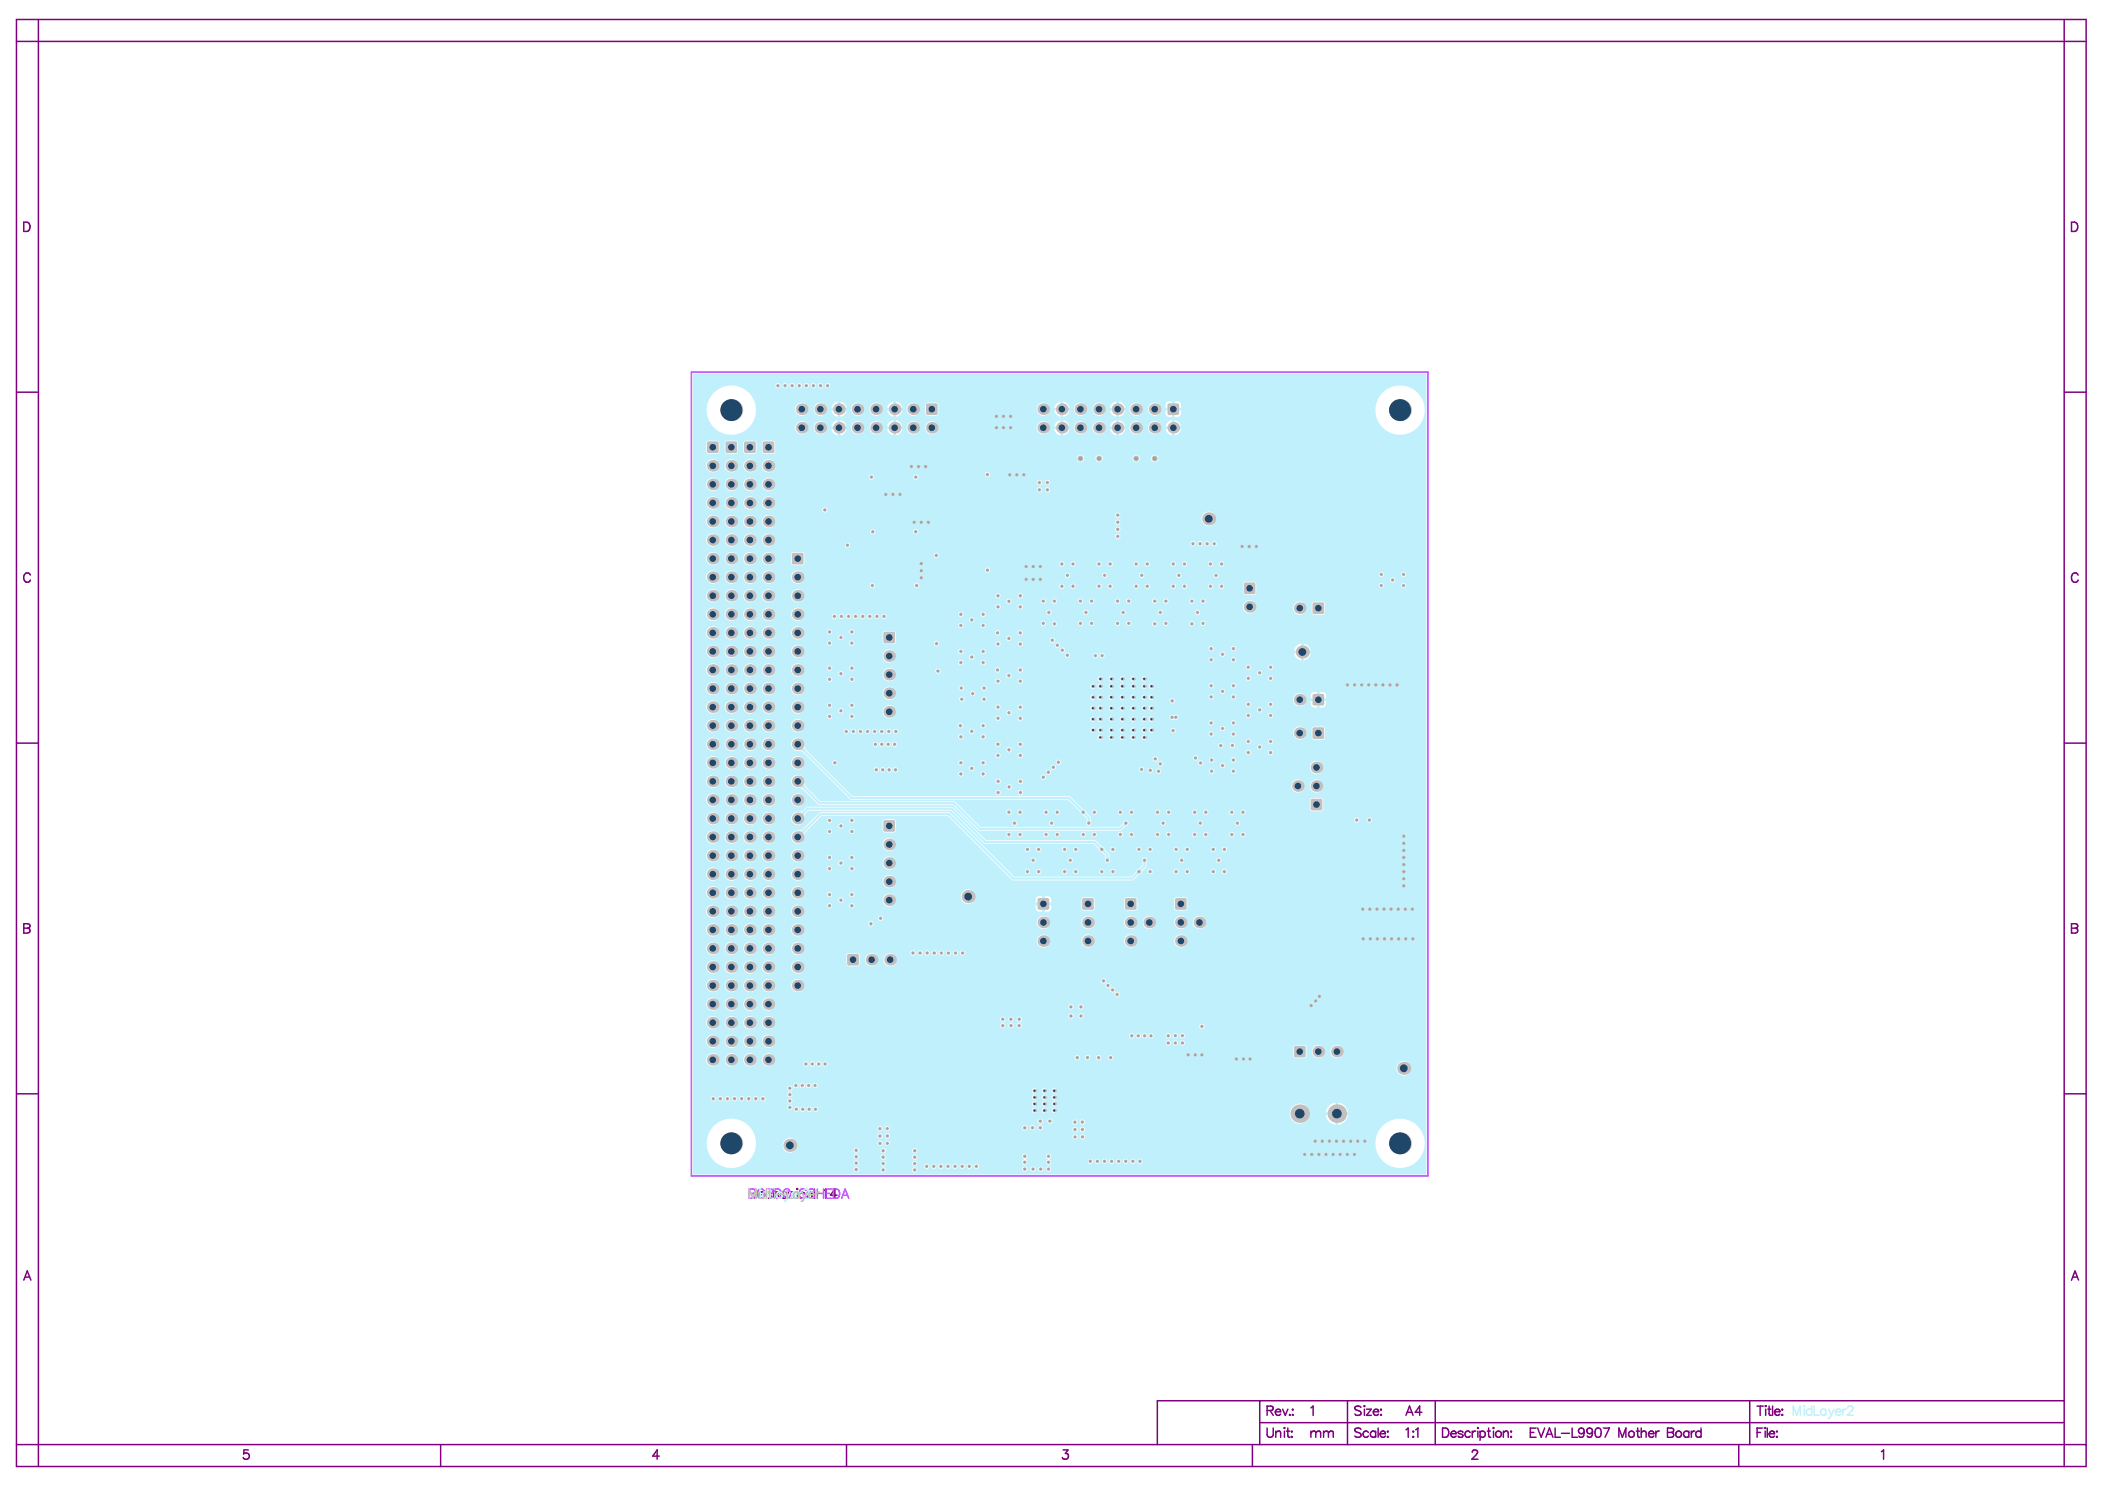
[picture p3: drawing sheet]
<svg xmlns="http://www.w3.org/2000/svg" width="297mm" height="210mm" viewBox="0 0 297 210" stroke-linecap="round" stroke-linejoin="round" font-family="sans-serif">
<g fill="none" stroke="#800080" stroke-width=".21">
<path d="M2.3 2.7h292.1v204.2h-292.1zM2.3 5.8h292.1M5.4 2.7v204.2M291.3 2.7v204.2M3.4 31.3h.4a.7 .7 0 0 1 .4 .7 .7 .7 0 0 1-.4 .6h-.4zM292.3 31.3h.4a.7 .7 0 0 1 .5 .7 .7 .7 0 0 1-.5 .6h-.4zM2.3 55.3h3.1M291.3 55.3h3.1M4.3 81.1a.48 .48 0 0 0-.6-.3 .48 .48 0 0 0-.3 .5v.3a.48 .48 0 0 0 .3 .5 .48 .48 0 0 0 .6-.3M293.2 81.1a.48 .48 0 0 0-.5-.3 .48 .48 0 0 0-.4 .5v.3a.48 .48 0 0 0 .4 .5 .48 .48 0 0 0 .5-.3M2.3 104.8h3.1M291.3 104.8h3.1"/>
<path d="M3.4 130.3h.5l.3 .1v.3l-.3 .2a.34 .34 0 0 1 .3 .4 .34 .34 0 0 1-.3 .3h-.5zM3.4 130.9h.5M292.3 130.3h.6l.2 .1 .1 .3-.3 .2a.34 .34 0 0 1 .3 .4 .34 .34 0 0 1-.3 .3h-.6zM292.3 130.9h.6M2.3 154.3h3.1M291.3 154.3h3.1M105.7 169v-1.3l.5 1.3 .5-1.3v1.3M107.1 168.5a.41 .41 0 0 0 .2 .5 .41 .41 0 0 0 .5-.2M107.2 168.4a.36 .36 0 0 1 .4-.2 .36 .36 0 0 1 .2 .3h-.7zM108.9 168.4a.42 .42 0 0 0-.6-.1 .42 .42 0 0 0 0 .6 .42 .42 0 0 0 .6-.1M109.2 168.4l.3-.2h.3v.8M109.2 167.7v1.3"/>
<path d="M110.9 168.4a.42 .42 0 0 0-.6-.1 .42 .42 0 0 0 0 .6 .42 .42 0 0 0 .6-.1M110.9 168.2v.8M111.3 168.4l.3-.2h.3l.1 .8M111.3 168.2v.8M112.4 167.7h.2zM112.5 168.2v.8M113.5 168.4a.42 .42 0 0 0-.6-.1 .42 .42 0 0 0 0 .6 .42 .42 0 0 0 .6-.1M114.6 168.4a.42 .42 0 0 0-.6-.1 .42 .42 0 0 0 0 .6 .42 .42 0 0 0 .6-.1M114.6 168.2v.8M114.9 167.7v1.3M116.2 168l.3-.3v1.3M118.1 168.6h-.9l.6-.9v1.3"/>
<path d="M3.4 180.6l.5-1.3 .5 1.3M3.5 180.1h.7M177.8 197.6v6.2M178.8 199l.7-.1 .2-.2-.1-.2-.2-.2h-.6v1.4M179.2 199l.5 .7M180 199.2a.41 .41 0 0 0 .2 .4 .41 .41 0 0 0 .5-.1M180 199a.36 .36 0 0 1 .4-.2 .36 .36 0 0 1 .3 .4h-.7zM181 198.8l.4 .9 .3-.9M182 199.6h.1zM182.4 198.8h.1zM182.4 199.6h.1zM185 198.6l.3-.3v1.4"/>
<path d="M190.1 197.6v6.2M192.1 198.5a.49 .49 0 0 0-.5-.2 .49 .49 0 0 0-.4 .4l.1 .1 .6 .3 .2 .4a.58 .58 0 0 1-.9 0M192.5 198.3h.1zM192.5 198.8v.9M192.8 198.8h.7l-.7 .9h.7M193.8 199.2a.41 .41 0 0 0 .2 .4 .41 .41 0 0 0 .5-.1M193.8 199a.36 .36 0 0 1 .5-.2 .36 .36 0 0 1 .2 .4h-.7zM194.8 198.8h.1zM194.8 199.6h.1zM198.4 199.7l.5-1.4 .5 1.4M198.6 199.2h.6M200.6 199.2h-.9l.6-.9v1.4"/>
<path d="M202.5 197.6v6.2M246.9 197.6v6.2M247.9 198.3h.9M248.4 198.3v1.4M249.1 198.3h.1zM249.2 198.8v.9M249.4 198.8h.5M249.6 198.3v1.1l.1 .2 .2 .1M250.1 198.3v1.4M250.4 199.2a.41 .41 0 0 0 .3 .4 .41 .41 0 0 0 .5-.1M250.5 199a.36 .36 0 0 1 .4-.2 .36 .36 0 0 1 .3 .4h-.8zM251.4 198.8h.2z"/>
<path d="M251.4 199.6h.2zM291.3 197.6h-128v6.2M292.3 180.6l.5-1.3 .5 1.3M292.5 180.1h.6M2.3 203.8h292.1M35.1 204.5h-.7v.6a.46 .46 0 0 1 .7 0 .46 .46 0 0 1-.1 .7 .46 .46 0 0 1-.7-.2M62.2 203.8v3.1M93 205.4h-.9l.6-.9v1.3M119.5 203.8v3.1M150 204.5h.7l-.4 .5a.44 .44 0 0 1 .4 .7 .44 .44 0 0 1-.8-.1M176.7 203.8v3.1M177.8 200.7h113.5"/>
<path d="M178.8 201.4v1a.44 .44 0 0 0 .4 .4 .44 .44 0 0 0 .5-.4v-1M180 202.1l.3-.2h.4v.8M180 201.9v.8M181.2 201.4v.1zM181.2 201.9v.8M181.5 201.9h.5M181.7 201.4v1.1l.1 .2h.2M182.2 201.9h.2zM182.2 202.7h.2zM185 202.1l.3-.2h.3l.1 .2M185 201.9v.8M185.7 202.1l.3-.2h.3l.1 .8"/>
<path d="M185.7 202.1v.6M186.8 202.1l.3-.2h.3l.1 .2M186.8 201.9v.8M187.5 202.1l.3-.2h.3v.8M187.5 202.1v.6M192.1 201.6a.49 .49 0 0 0-.5-.2 .49 .49 0 0 0-.4 .4l.1 .1 .6 .3 .2 .4a.58 .58 0 0 1-.9 0M193.1 202.1a.42 .42 0 0 0-.6-.1 .42 .42 0 0 0 0 .6 .42 .42 0 0 0 .6 0M194.1 202.1a.42 .42 0 0 0-.6-.1 .42 .42 0 0 0 0 .6 .42 .42 0 0 0 .6 0M194.1 201.9v.8M194.5 201.4v1.3M194.7 202.3a.41 .41 0 0 0 .3 .4 .41 .41 0 0 0 .5-.1M194.8 202.1a.36 .36 0 0 1 .4-.2 .36 .36 0 0 1 .3 .4h-.8z"/>
<path d="M195.8 201.9h.1zM195.8 202.7h.1zM198.4 201.7l.3-.3v1.3M199.4 201.9h.1zM199.4 202.6v.1zM199.8 201.7l.3-.3v1.3M203.6 201.4h.4a.7 .7 0 0 1 .5 .7 .7 .7 0 0 1-.5 .6h-.4zM204.7 202.3a.41 .41 0 0 0 .3 .4 .41 .41 0 0 0 .5-.1M204.8 202.1a.36 .36 0 0 1 .4-.2 .36 .36 0 0 1 .3 .4h-.8zM206.4 202.1a.4 .4 0 0 0-.6 0v.1l.6 .2v.2a.4 .4 0 0 1-.6 0M207.5 202.1a.42 .42 0 0 0-.6-.1 .42 .42 0 0 0 0 .6 .42 .42 0 0 0 .6 0M207.7 201.9v.8"/>
<path d="M207.8 204.8l.2-.3 .4 .2a.41 .41 0 0 1-.1 .5l-.6 .6h.9M208.2 201.9a.42 .42 0 0 0-.5 .4M208.6 201.4v.1zM208.6 201.9v.8M208.8 202.1a.42 .42 0 0 1 .7-.1 .42 .42 0 0 1 0 .6 .42 .42 0 0 1-.7 0M208.8 201.9v1.3M209.9 201.9h.4M210.1 201.4v1.1v.2h.3M210.7 201.4h.1zM210.7 201.9v.8M212.1 202.1l.4-.2h.3v.8M212.1 201.9v.8"/>
<path d="M213.2 201.9h.1zM213.2 202.7h.1zM215.9 202.1h.5M216.8 201.4h-.9v1.3h.9M217 201.4l.5 1.3 .5-1.3M218.1 202.7l.5-1.3 .5 1.3M218.3 202.3h.7M219.4 201.4v1.3h.8M220.3 202.2h1.2M221.8 201.4v1.3h.8M223.6 201.9a.62 .62 0 0 1-.5 .8l-.3-.1M224.7 201.9a.62 .62 0 0 1-.5 .8l-.2-.1"/>
<path d="M225.3 201.5a.43 .43 0 0 1 .6 .2 .66 .66 0 0 1-.5 1 .84 .84 0 0 1-.1-1.2zM226.2 201.4h.9l-.6 1.3M228.4 202.7v-1.3l.5 1.3 .5-1.3v1.3M230.9 201.9h.4M231.1 201.4v1.1l.1 .2h.2M231.6 202.1l.3-.2h.3l.1 .8M231.6 201.4v1.3M232.6 202.3a.41 .41 0 0 0 .3 .4 .41 .41 0 0 0 .5-.1M232.7 202.1a.36 .36 0 0 1 .4-.2 .36 .36 0 0 1 .3 .4h-.8zM233.7 201.9v.8M234.2 201.9a.42 .42 0 0 0-.5 .4M235.3 201.4h.6l.2 .2v.3l-.2 .2a.34 .34 0 0 1 .3 .3 .34 .34 0 0 1-.3 .3h-.6z"/>
<path d="M235.3 202.1h.6M238.3 202.1a.42 .42 0 0 0-.6-.1 .42 .42 0 0 0 0 .6 .42 .42 0 0 0 .6 0M238.3 201.9v.8M238.7 201.9v.8M239.2 201.9a.42 .42 0 0 0-.5 .4M240 202.1a.42 .42 0 0 0-.6-.1 .42 .42 0 0 0 0 .6 .42 .42 0 0 0 .6 0M240 201.4v1.3M245.4 203.8v3.1M247.9 202.1h.5M248.7 201.4h-.8v1.3M249.1 201.4v.1zM249.1 201.9v.8"/>
<path d="M249.4 201.4v1.3M249.7 202.3a.41 .41 0 0 0 .2 .4 .41 .41 0 0 0 .5-.1M249.7 202.1a.36 .36 0 0 1 .4-.2 .36 .36 0 0 1 .3 .4h-.7zM250.7 201.9h.1zM250.7 202.6v.1zM265.5 204.8l.3-.3v1.3"/>
<circle cx="211.4" cy="202.3" r=".43"/>
<circle cx="223.1" cy="201.8" r=".41"/>
<circle cx="224.3" cy="201.8" r=".41"/>
<circle cx="230.2" cy="202.3" r=".43"/>
<circle cx="236.9" cy="202.3" r=".43"/>
</g>
<g fill="none" stroke="#bc39ff" stroke-width=".21">
<path d="M97.6 52.5h103.9v113.4h-103.9zM105.7 167.7h.6l.2 .2v.3l-.2 .2a.34 .34 0 0 1 .3 .3 .34 .34 0 0 1-.3 .3h-.6zM105.7 168.4h.6M107 167.9a.48 .48 0 0 1 .6-.2 .48 .48 0 0 1 .3 .5v.3a.5 .5 0 0 1-.5 .6 .5 .5 0 0 1-.5-.6zM108.2 168.4l.7-.1 .2-.2-.1-.2-.2-.2h-.6v1.3M108.6 168.4l.5 .6M109.4 167.7h.4a.7 .7 0 0 1 .5 .7 .7 .7 0 0 1-.5 .6h-.4zM110.7 167.9a.48 .48 0 0 1 .5-.2 .48 .48 0 0 1 .3 .5v.3a.5 .5 0 0 1-.5 .6 .5 .5 0 0 1-.5-.6zM113.7 167.9a.49 .49 0 0 0-.4-.2 .49 .49 0 0 0-.4 .3l.1 .2 .6 .3 .1 .3a.58 .58 0 0 1-.8 0M115 168a.48 .48 0 0 0-.6-.3 .48 .48 0 0 0-.4 .5v.3a.48 .48 0 0 0 .4 .5 .48 .48 0 0 0 .6-.3M115.3 168.4h.9M115.3 167.7v1.3"/>
<path d="M116.2 167.7v1.3M116.6 168.4h.5M117.4 167.7h-.8v1.3h.8M117.6 167.7h.4a.7 .7 0 0 1 .5 .7 .7 .7 0 0 1-.5 .6h-.4zM118.8 169l.5-1.3 .5 1.3M119 168.6h.6"/>
</g>
<g fill="#c1f0fd">
<path d="M112.6 117.3l.5-.1 .3-.2 .2 .3-.2 .3v.5z"/>
<path d="M112.6 114.6h.5l.3-.2 .2 .2-.2 .4v.5z"/>
<path d="M112.6 111l.8-.8v.5l.2 .3-.2 .3-.3-.2z"/>
<path d="M153.5 115.8h.3v.1h-.3z"/>
<path d="M155.1 119.7l.2-.3 .2 .2v.5l.1 .1 .2-.2-.1-.2h-.5z"/>
<path d="M156.1 121h.3v.2h-.3z"/>
<path d="M160.5 123h.5l.1-.2-.2-.2-.2 .1v.5l-.1 .1-.2-.2z"/>
<path d="M161.3 121.5h.4v.2h-.4z"/>
<path d="M112.6 105.8l.8-.8v.5l.2 .3-.2 .2-.3-.1z"/>
<path d="M158.6 116.1l.3 .3-.2 .1-.2-.2z"/>
<path d="M97.8 52.7h103.5v113h-103.5zM116.4 54.4a.37 .37 0 0 0 .7 0 .37 .37 0 0 0-.7 0zM115.4 54.4a.37 .37 0 0 0 .7 0 .37 .37 0 0 0-.7 0zM114.4 54.4a.37 .37 0 0 0 .7 0 .37 .37 0 0 0-.7 0zM113.4 54.4a.37 .37 0 0 0 .7 0 .37 .37 0 0 0-.7 0zM112.4 54.4a.37 .37 0 0 0 .7 0 .37 .37 0 0 0-.7 0zM111.4 54.4a.37 .37 0 0 0 .7 0 .37 .37 0 0 0-.7 0zM110.4 54.4a.37 .37 0 0 0 .7 0 .37 .37 0 0 0-.7 0zM109.4 54.4a.37 .37 0 0 0 .7 0 .37 .37 0 0 0-.7 0zM157.9 56.7v.8h.9a1.05 1.05 0 0 0-.9-.8zM156.9 56.9l-.3 .6h.9v-.8zM165.8 56.6v.9h.9a.69 .69 0 0 0-.2-.7 .69 .69 0 0 0-.7-.2zM150 56.7v.8h.9a1.05 1.05 0 0 0-.9-.8zM126.4 56.7v.8h.9a1.05 1.05 0 0 0-.9-.8zM118.6 56.7v.8h.9a1.05 1.05 0 0 0-.9-.8zM117.6 56.9l-.3 .6h.9v-.8zM125.5 56.9l-.3 .6h.9v-.8zM149.1 56.9l-.3 .6h.8v-.8zM164.6 56.8l-.1 .1v.6h.9v-.9l-.6 .1zM130.7 56.9l-.1 .2v1.2l.1 .3 .2 .1h1.2l.2-.1 .1-.3v-1.2l-.1-.2-.2-.1h-1.2zM162 57.7a.95 .95 0 0 0 1.9 0 .95 .95 0 0 0-1.9 0zM159.4 57.7a.95 .95 0 0 0 1.9 0 .95 .95 0 0 0-1.9 0zM154.1 57.7a.95 .95 0 0 0 1.9 0 .95 .95 0 0 0-1.9 0zM151.5 57.7a.95 .95 0 0 0 1.9 0 .95 .95 0 0 0-1.9 0zM146.3 57.7a.95 .95 0 0 0 1.9 0 .95 .95 0 0 0-1.9 0zM127.9 57.7a.95 .95 0 0 0 1.9 0 .95 .95 0 0 0-1.9 0zM122.7 57.7a.95 .95 0 0 0 1.9 0 .95 .95 0 0 0-1.9 0zM120.1 57.7a.94 .94 0 0 0 1.8 0 .94 .94 0 0 0-1.8 0zM114.8 57.7a.95 .95 0 0 0 1.9 0 .95 .95 0 0 0-1.9 0zM112.2 57.7a.95 .95 0 0 0 1.9 0 .95 .95 0 0 0-1.9 0zM148.8 57.9a1.05 1.05 0 0 0 .8 .9v-.9zM125.2 57.9a1.05 1.05 0 0 0 .9 .9v-.9zM117.3 57.9a1.05 1.05 0 0 0 .9 .9v-.9zM157.9 57.9v.9a1.05 1.05 0 0 0 .9-.9zM156.6 57.9a1.05 1.05 0 0 0 .9 .9v-.9zM150 57.9v.9h.1a1.07 1.07 0 0 0 .8-.9zM126.4 57.9v.9h.1a1.07 1.07 0 0 0 .8-.9zM118.6 57.9v.9a1.05 1.05 0 0 0 .9-.9zM165.8 57.9v.9a.69 .69 0 0 0 .7-.1 .69 .69 0 0 0 .2-.8zM164.5 57.9a.69 .69 0 0 0 .1 .8 .69 .69 0 0 0 .8 .1v-.9zM165.8 59.3v.8h.8a1.05 1.05 0 0 0-.8-.8zM157.9 59.3v.8h.9a1.05 1.05 0 0 0-.9-.8zM150 59.3v.8h.9a1.05 1.05 0 0 0-.9-.8zM126.4 59.3v.8h.9a1.05 1.05 0 0 0-.9-.8zM118.6 59.3v.8h.9a1.05 1.05 0 0 0-.9-.8zM164.8 59.6l-.3 .5h.9v-.8zM117.6 59.6l-.3 .5h.9v-.8zM125.5 59.6l-.3 .5h.9v-.8zM156.9 59.6l-.3 .5h.9v-.8zM149.1 59.6l-.3 .5h.8v-.8zM162 60.3a.95 .95 0 0 0 1.9 0 .95 .95 0 0 0-1.9 0zM159.4 60.3a.95 .95 0 0 0 1.9 0 .95 .95 0 0 0-1.9 0zM154.1 60.3a.95 .95 0 0 0 1.9 0 .95 .95 0 0 0-1.9 0zM151.5 60.3a.95 .95 0 0 0 1.9 0 .95 .95 0 0 0-1.9 0zM146.3 60.3a.95 .95 0 0 0 1.9 0 .95 .95 0 0 0-1.9 0zM130.6 60.3a.94 .94 0 0 0 1.8 0 .94 .94 0 0 0-1.8 0zM127.9 60.3a.95 .95 0 0 0 1.9 0 .95 .95 0 0 0-1.9 0zM122.7 60.3a.95 .95 0 0 0 1.9 0 .95 .95 0 0 0-1.9 0zM120.1 60.3a.94 .94 0 0 0 1.8 0 .94 .94 0 0 0-1.8 0zM114.8 60.3a.95 .95 0 0 0 1.9 0 .95 .95 0 0 0-1.9 0zM112.2 60.3a.95 .95 0 0 0 1.9 0 .95 .95 0 0 0-1.9 0zM194.1 57.9a3.5 3.5 0 0 0 6.9 0 3.5 3.5 0 0 0-6.9 0zM99.7 57.9a3.5 3.5 0 0 0 7 0 3.5 3.5 0 0 0-7 0zM164.5 60.5a1.05 1.05 0 0 0 .9 .9v-.9zM156.6 60.5a1.05 1.05 0 0 0 .9 .9v-.9zM148.8 60.5a1.05 1.05 0 0 0 .8 .9v-.9zM125.2 60.5a1.05 1.05 0 0 0 .9 .9v-.9zM117.3 60.5a1.05 1.05 0 0 0 .9 .9v-.9zM165.8 60.5v.9a1.05 1.05 0 0 0 .8-.9zM157.9 60.5v.9a1.05 1.05 0 0 0 .9-.9zM150 60.5v.9a1.05 1.05 0 0 0 .9-.9zM126.4 60.5v.9a1.05 1.05 0 0 0 .9-.9zM118.6 60.5v.9a1.05 1.05 0 0 0 .9-.9zM107.6 62.3l-.1 .2v1.2l.1 .2 .3 .1h1.1l.3-.1 .1-.2v-1.2l-.1-.2-.3-.1h-1.1zM105 62.3l-.1 .2v1.2l.1 .2 .2 .1h1.2l.3-.1 .1-.2v-1.2l-.1-.2-.3-.1h-1.2zM102.4 62.3l-.1 .2v1.2l.1 .2 .2 .1h1.2l.2-.1 .1-.2v-1.2l-.1-.2-.2-.1h-1.2zM99.7 62.3l-.1 .2v1.2l.1 .2 .3 .1h1.2l.2-.1 .1-.2v-1.2l-.1-.2-.2-.1h-1.2zM162.4 64.7a.55 .55 0 0 0 1.1 0 .55 .55 0 0 0-1.1 0zM159.8 64.7a.53 .53 0 0 0 1 0 .53 .53 0 0 0-1 0zM154.6 64.7a.53 .53 0 0 0 1 0 .53 .53 0 0 0-1 0zM151.9 64.7a.55 .55 0 0 0 1.1 0 .55 .55 0 0 0-1.1 0zM107.5 65.7a.95 .95 0 0 0 1.9 0 .95 .95 0 0 0-1.9 0zM104.9 65.7a.95 .95 0 0 0 1.9 0 .95 .95 0 0 0-1.9 0zM102.3 65.7a.94 .94 0 0 0 1.8 0 .94 .94 0 0 0-1.8 0zM99.6 65.7a.95 .95 0 0 0 1.9 0 .95 .95 0 0 0-1.9 0zM139 66.9a.37 .37 0 0 0 .7 0 .37 .37 0 0 0-.7 0zM128.9 67.3a.37 .37 0 0 0 .7 0 .37 .37 0 0 0-.7 0zM122.6 67.3a.37 .37 0 0 0 .7 0 .37 .37 0 0 0-.7 0zM147.4 68.1a.4 .4 0 0 0 .8 0 .4 .4 0 0 0-.8 0zM146.3 68.1a.37 .37 0 0 0 .7 0 .37 .37 0 0 0-.7 0zM107.5 68.3a.95 .95 0 0 0 1.9 0 .95 .95 0 0 0-1.9 0zM104.9 68.3a.95 .95 0 0 0 1.9 0 .95 .95 0 0 0-1.9 0zM102.3 68.3a.94 .94 0 0 0 1.8 0 .94 .94 0 0 0-1.8 0zM99.6 68.3a.95 .95 0 0 0 1.9 0 .95 .95 0 0 0-1.9 0zM147.4 69.1a.4 .4 0 0 0 .8 0 .4 .4 0 0 0-.8 0zM146.3 69.1a.37 .37 0 0 0 .7 0 .37 .37 0 0 0-.7 0zM107.5 70.9a.95 .95 0 0 0 1.9 0 .95 .95 0 0 0-1.9 0zM104.9 70.9a.95 .95 0 0 0 1.9 0 .95 .95 0 0 0-1.9 0zM102.3 70.9a.94 .94 0 0 0 1.8 0 .94 .94 0 0 0-1.8 0zM99.6 70.9a.95 .95 0 0 0 1.9 0 .95 .95 0 0 0-1.9 0zM116 71.9a.4 .4 0 0 0 .8 0 .4 .4 0 0 0-.8 0zM157.4 72.7a.37 .37 0 0 0 .7 0 .37 .37 0 0 0-.7 0zM157.4 73.7a.37 .37 0 0 0 .7 0 .37 .37 0 0 0-.7 0zM169.5 73.2a1.05 1.05 0 0 0 2.1 0 1.05 1.05 0 0 0-2.1 0zM107.5 73.6a.95 .95 0 0 0 1.9 0 .95 .95 0 0 0-1.9 0zM102.3 73.6a.94 .94 0 0 0 1.8 0 .94 .94 0 0 0-1.8 0zM99.6 73.6a.95 .95 0 0 0 1.9 0 .95 .95 0 0 0-1.9 0zM104.9 73.6a.95 .95 0 0 0 1.9 0 .95 .95 0 0 0-1.9 0zM157.4 74.7a.37 .37 0 0 0 .7 0 .37 .37 0 0 0-.7 0zM128.9 75a.37 .37 0 0 0 .7 0 .37 .37 0 0 0-.7 0zM122.8 75a.37 .37 0 0 0 .7 0 .37 .37 0 0 0-.7 0zM157.4 75.7a.37 .37 0 0 0 .7 0 .37 .37 0 0 0-.7 0zM171 76.7a.37 .37 0 0 0 .7 0 .37 .37 0 0 0-.7 0zM170 76.7a.37 .37 0 0 0 .7 0 .37 .37 0 0 0-.7 0zM169 76.7a.37 .37 0 0 0 .7 0 .37 .37 0 0 0-.7 0zM168 76.7a.37 .37 0 0 0 .7 0 .37 .37 0 0 0-.7 0zM104.9 76.2a.95 .95 0 0 0 1.9 0 .95 .95 0 0 0-1.9 0zM107.5 76.2a.95 .95 0 0 0 1.9 0 .95 .95 0 0 0-1.9 0zM102.3 76.2a.94 .94 0 0 0 1.8 0 .94 .94 0 0 0-1.8 0zM99.6 76.2a.95 .95 0 0 0 1.9 0 .95 .95 0 0 0-1.9 0zM119.2 76.9a.37 .37 0 0 0 .7 0 .37 .37 0 0 0-.7 0zM131.8 78.3a.37 .37 0 0 0 .7 0 .37 .37 0 0 0-.7 0zM111.7 78l-.1 .2v1.2l.1 .2 .3 .1h1.1l.3-.1 .1-.2v-1.2l-.1-.2-.3-.1h-1.1zM107.5 78.8a.95 .95 0 0 0 1.9 0 .95 .95 0 0 0-1.9 0zM104.9 78.8a.95 .95 0 0 0 1.9 0 .95 .95 0 0 0-1.9 0zM102.3 78.8a.94 .94 0 0 0 1.8 0 .94 .94 0 0 0-1.8 0zM99.6 78.8a.95 .95 0 0 0 1.9 0 .95 .95 0 0 0-1.9 0zM172 79.6a.37 .37 0 0 0 .7 0 .37 .37 0 0 0-.7 0zM170.4 79.6a.4 .4 0 0 0 .8 0 .4 .4 0 0 0-.8 0zM166.8 79.6a.37 .37 0 0 0 .7 0 .37 .37 0 0 0-.7 0zM165.2 79.6a.37 .37 0 0 0 .7 0 .37 .37 0 0 0-.7 0zM161.5 79.6a.4 .4 0 0 0 .8 0 .4 .4 0 0 0-.8 0zM160 79.6a.37 .37 0 0 0 .7 0 .37 .37 0 0 0-.7 0zM156.3 79.6a.37 .37 0 0 0 .7 0 .37 .37 0 0 0-.7 0zM154.7 79.6a.37 .37 0 0 0 .7 0 .37 .37 0 0 0-.7 0zM151 79.6a.4 .4 0 0 0 .8 0 .4 .4 0 0 0-.8 0zM149.5 79.6a.37 .37 0 0 0 .7 0 .37 .37 0 0 0-.7 0zM139 80.4a.37 .37 0 0 0 .7 0 .37 .37 0 0 0-.7 0zM197.7 81a.37 .37 0 0 0 .7 0 .37 .37 0 0 0-.7 0zM194.5 81a.4 .4 0 0 0 .8 0 .4 .4 0 0 0-.8 0zM171.2 81.2a.4 .4 0 0 0 .8 0 .4 .4 0 0 0-.8 0zM166 81.2a.37 .37 0 0 0 .7 0 .37 .37 0 0 0-.7 0zM160.7 81.2a.4 .4 0 0 0 .8 0 .4 .4 0 0 0-.8 0zM155.5 81.2a.37 .37 0 0 0 .7 0 .37 .37 0 0 0-.7 0zM150.3 81.2a.37 .37 0 0 0 .7 0 .37 .37 0 0 0-.7 0zM196.1 81.8a.4 .4 0 0 0 .8 0 .4 .4 0 0 0-.8 0zM99.6 81.4a.95 .95 0 0 0 1.9 0 .95 .95 0 0 0-1.9 0zM111.6 81.4a.95 .95 0 0 0 1.9 0 .95 .95 0 0 0-1.9 0zM107.5 81.4a.95 .95 0 0 0 1.9 0 .95 .95 0 0 0-1.9 0zM104.9 81.4a.95 .95 0 0 0 1.9 0 .95 .95 0 0 0-1.9 0zM102.3 81.4a.94 .94 0 0 0 1.8 0 .94 .94 0 0 0-1.8 0zM197.7 82.6a.37 .37 0 0 0 .7 0 .37 .37 0 0 0-.7 0zM194.5 82.6a.4 .4 0 0 0 .8 0 .4 .4 0 0 0-.8 0zM129 82.6a.37 .37 0 0 0 .7 0 .37 .37 0 0 0-.7 0zM122.7 82.6a.4 .4 0 0 0 .8 0 .4 .4 0 0 0-.8 0zM172 82.7a.37 .37 0 0 0 .7 0 .37 .37 0 0 0-.7 0zM170.4 82.7a.4 .4 0 0 0 .8 0 .4 .4 0 0 0-.8 0zM166.8 82.7a.37 .37 0 0 0 .7 0 .37 .37 0 0 0-.7 0zM165.2 82.7a.37 .37 0 0 0 .7 0 .37 .37 0 0 0-.7 0zM161.5 82.7a.4 .4 0 0 0 .8 0 .4 .4 0 0 0-.8 0zM160 82.7a.37 .37 0 0 0 .7 0 .37 .37 0 0 0-.7 0zM156.3 82.7a.37 .37 0 0 0 .7 0 .37 .37 0 0 0-.7 0zM154.7 82.7a.37 .37 0 0 0 .7 0 .37 .37 0 0 0-.7 0zM151 82.7a.4 .4 0 0 0 .8 0 .4 .4 0 0 0-.8 0zM149.5 82.7a.37 .37 0 0 0 .7 0 .37 .37 0 0 0-.7 0zM175.5 82.2l-.1 .2v1.2l.1 .2 .3 .1h1.1l.3-.1 .1-.2v-1.2l-.1-.2-.3-.1h-1.1zM143.6 84a.37 .37 0 0 0 .7 0 .37 .37 0 0 0-.7 0zM140.5 84a.37 .37 0 0 0 .7 0 .37 .37 0 0 0-.7 0zM107.5 84a.95 .95 0 0 0 1.9 0 .95 .95 0 0 0-1.9 0zM104.9 84a.95 .95 0 0 0 1.9 0 .95 .95 0 0 0-1.9 0zM102.3 84a.94 .94 0 0 0 1.8 0 .94 .94 0 0 0-1.8 0zM99.6 84a.95 .95 0 0 0 1.9 0 .95 .95 0 0 0-1.9 0zM111.6 84a.95 .95 0 0 0 1.9 0 .95 .95 0 0 0-1.9 0zM169.4 84.8a.37 .37 0 0 0 .7 0 .37 .37 0 0 0-.7 0zM167.8 84.8a.4 .4 0 0 0 .8 0 .4 .4 0 0 0-.8 0zM164.1 84.8a.4 .4 0 0 0 .8 0 .4 .4 0 0 0-.8 0zM162.6 84.8a.37 .37 0 0 0 .7 0 .37 .37 0 0 0-.7 0zM158.9 84.8a.37 .37 0 0 0 .7 0 .37 .37 0 0 0-.7 0zM157.3 84.8a.4 .4 0 0 0 .8 0 .4 .4 0 0 0-.8 0zM153.7 84.8a.37 .37 0 0 0 .7 0 .37 .37 0 0 0-.7 0zM152.1 84.8a.37 .37 0 0 0 .7 0 .37 .37 0 0 0-.7 0zM148.4 84.8a.4 .4 0 0 0 .8 0 .4 .4 0 0 0-.8 0zM146.8 84.8a.4 .4 0 0 0 .8 0 .4 .4 0 0 0-.8 0zM142 84.8a.37 .37 0 0 0 .7 0 .37 .37 0 0 0-.7 0zM143.6 85.6a.37 .37 0 0 0 .7 0 .37 .37 0 0 0-.7 0zM140.5 85.6a.37 .37 0 0 0 .7 0 .37 .37 0 0 0-.7 0zM175.4 85.6a.95 .95 0 0 0 1.9 0 .95 .95 0 0 0-1.9 0zM185.2 85l-.1 .2v1.2l.1 .2 .3 .1h1.1l.3-.1 .1-.2v-1.2l-.1-.2-.3-.1h-1.1zM182.5 85.8a.94 .94 0 0 0 1.8 0 .94 .94 0 0 0-1.8 0zM168.6 86.4a.37 .37 0 0 0 .7 0 .37 .37 0 0 0-.7 0zM163.4 86.4a.37 .37 0 0 0 .7 0 .37 .37 0 0 0-.7 0zM158.1 86.4a.4 .4 0 0 0 .8 0 .4 .4 0 0 0-.8 0zM152.9 86.4a.37 .37 0 0 0 .7 0 .37 .37 0 0 0-.7 0zM147.6 86.4a.4 .4 0 0 0 .8 0 .4 .4 0 0 0-.8 0zM138.4 86.7a.37 .37 0 0 0 .7 0 .37 .37 0 0 0-.7 0zM135.2 86.7a.4 .4 0 0 0 .8 0 .4 .4 0 0 0-.8 0zM124.4 86.9a.37 .37 0 0 0 .7 0 .37 .37 0 0 0-.7 0zM123.4 86.9a.37 .37 0 0 0 .7 0 .37 .37 0 0 0-.7 0zM122.4 86.9a.37 .37 0 0 0 .7 0 .37 .37 0 0 0-.7 0zM121.4 86.9a.37 .37 0 0 0 .7 0 .37 .37 0 0 0-.7 0zM120.4 86.9a.37 .37 0 0 0 .7 0 .37 .37 0 0 0-.7 0zM119.4 86.9a.37 .37 0 0 0 .7 0 .37 .37 0 0 0-.7 0zM118.4 86.9a.37 .37 0 0 0 .7 0 .37 .37 0 0 0-.7 0zM117.4 86.9a.37 .37 0 0 0 .7 0 .37 .37 0 0 0-.7 0zM111.6 86.7a.95 .95 0 0 0 1.9 0 .95 .95 0 0 0-1.9 0zM107.5 86.7a.95 .95 0 0 0 1.9 0 .95 .95 0 0 0-1.9 0zM104.9 86.7a.95 .95 0 0 0 1.9 0 .95 .95 0 0 0-1.9 0zM102.3 86.7a.94 .94 0 0 0 1.8 0 .94 .94 0 0 0-1.8 0zM99.6 86.7a.95 .95 0 0 0 1.9 0 .95 .95 0 0 0-1.9 0zM136.8 87.4a.37 .37 0 0 0 .7 0 .37 .37 0 0 0-.7 0zM169.4 87.9a.37 .37 0 0 0 .7 0 .37 .37 0 0 0-.7 0zM164.1 87.9a.4 .4 0 0 0 .8 0 .4 .4 0 0 0-.8 0zM158.9 87.9a.37 .37 0 0 0 .7 0 .37 .37 0 0 0-.7 0zM157.3 87.9a.4 .4 0 0 0 .8 0 .4 .4 0 0 0-.8 0zM153.7 87.9a.37 .37 0 0 0 .7 0 .37 .37 0 0 0-.7 0zM152.1 87.9a.37 .37 0 0 0 .7 0 .37 .37 0 0 0-.7 0zM146.8 87.9a.4 .4 0 0 0 .8 0 .4 .4 0 0 0-.8 0zM167.8 88a.4 .4 0 0 0 .8 0 .4 .4 0 0 0-.8 0zM162.6 88a.37 .37 0 0 0 .7 0 .37 .37 0 0 0-.7 0zM148.4 88a.4 .4 0 0 0 .8 0 .4 .4 0 0 0-.8 0zM138.4 88.2a.37 .37 0 0 0 .7 0 .37 .37 0 0 0-.7 0zM135.2 88.2a.4 .4 0 0 0 .8 0 .4 .4 0 0 0-.8 0zM119.8 89.1a.4 .4 0 0 0 .8 0 .4 .4 0 0 0-.8 0zM116.7 89.1a.37 .37 0 0 0 .7 0 .37 .37 0 0 0-.7 0zM143.6 89.3a.37 .37 0 0 0 .7 0 .37 .37 0 0 0-.7 0zM140.4 89.3a.37 .37 0 0 0 .7 0 .37 .37 0 0 0-.7 0zM111.6 89.3a.95 .95 0 0 0 1.9 0 .95 .95 0 0 0-1.9 0zM107.5 89.3a.95 .95 0 0 0 1.9 0 .95 .95 0 0 0-1.9 0zM104.9 89.3a.95 .95 0 0 0 1.9 0 .95 .95 0 0 0-1.9 0zM102.3 89.3a.94 .94 0 0 0 1.8 0 .94 .94 0 0 0-1.8 0zM99.6 89.3a.95 .95 0 0 0 1.9 0 .95 .95 0 0 0-1.9 0zM118.3 89.9a.37 .37 0 0 0 .7 0 .37 .37 0 0 0-.7 0zM142 90.1a.37 .37 0 0 0 .7 0 .37 .37 0 0 0-.7 0zM148.1 90.3a.4 .4 0 0 0 .8 0 .4 .4 0 0 0-.8 0zM124.6 89.1l-.1 .3v1.1l.1 .3 .3 .1h1.2l.2-.1 .1-.3v-1.1l-.1-.3-.2-.1h-1.2zM119.8 90.7a.4 .4 0 0 0 .8 0 .4 .4 0 0 0-.8 0zM116.7 90.7a.37 .37 0 0 0 .7 0 .37 .37 0 0 0-.7 0zM131.8 90.8a.37 .37 0 0 0 .7 0 .37 .37 0 0 0-.7 0zM143.6 90.8a.37 .37 0 0 0 .7 0 .37 .37 0 0 0-.7 0zM140.5 90.8a.37 .37 0 0 0 .7 0 .37 .37 0 0 0-.7 0zM148.8 91a.4 .4 0 0 0 .8 0 .4 .4 0 0 0-.8 0zM184 90.8v1h1a1.15 1.15 0 0 0-1-1zM182.9 91.1l-.3 .7h1v-1zM173.7 91.5a.37 .37 0 0 0 .7 0 .37 .37 0 0 0-.7 0zM170.5 91.5a.4 .4 0 0 0 .8 0 .4 .4 0 0 0-.8 0zM149.5 91.7a.4 .4 0 0 0 .8 0 .4 .4 0 0 0-.8 0zM138.4 91.9a.37 .37 0 0 0 .7 0 .37 .37 0 0 0-.7 0zM135.2 91.9a.4 .4 0 0 0 .8 0 .4 .4 0 0 0-.8 0zM172.1 92.3a.4 .4 0 0 0 .8 0 .4 .4 0 0 0-.8 0zM150.2 92.4a.4 .4 0 0 0 .8 0 .4 .4 0 0 0-.8 0zM111.6 91.9a.95 .95 0 0 0 1.9 0 .95 .95 0 0 0-1.9 0zM107.5 91.9a.95 .95 0 0 0 1.9 0 .95 .95 0 0 0-1.9 0zM104.9 91.9a.95 .95 0 0 0 1.9 0 .95 .95 0 0 0-1.9 0zM102.3 91.9a.94 .94 0 0 0 1.8 0 .94 .94 0 0 0-1.8 0zM99.6 91.9a.95 .95 0 0 0 1.9 0 .95 .95 0 0 0-1.9 0zM155.2 92.5a.37 .37 0 0 0 .7 0 .37 .37 0 0 0-.7 0zM154.2 92.5a.37 .37 0 0 0 .7 0 .37 .37 0 0 0-.7 0zM136.8 92.7a.37 .37 0 0 0 .7 0 .37 .37 0 0 0-.7 0zM184 92.2v.9a1.15 1.15 0 0 0 1-.9zM182.6 92.2a1.15 1.15 0 0 0 1 .9v-.9zM173.7 93.1a.37 .37 0 0 0 .7 0 .37 .37 0 0 0-.7 0zM170.5 93.1a.4 .4 0 0 0 .8 0 .4 .4 0 0 0-.8 0zM124.5 92.5a.95 .95 0 0 0 1.9 0 .95 .95 0 0 0-1.9 0zM138.4 93.5a.37 .37 0 0 0 .7 0 .37 .37 0 0 0-.7 0zM135.2 93.5a.4 .4 0 0 0 .8 0 .4 .4 0 0 0-.8 0zM178.9 94.1a.4 .4 0 0 0 .8 0 .4 .4 0 0 0-.8 0zM175.8 94.1a.37 .37 0 0 0 .7 0 .37 .37 0 0 0-.7 0zM119.8 94.3a.4 .4 0 0 0 .8 0 .4 .4 0 0 0-.8 0zM116.7 94.3a.37 .37 0 0 0 .7 0 .37 .37 0 0 0-.7 0zM143.6 94.5a.37 .37 0 0 0 .7 0 .37 .37 0 0 0-.7 0zM140.4 94.5a.37 .37 0 0 0 .7 0 .37 .37 0 0 0-.7 0zM132 94.7a.37 .37 0 0 0 .7 0 .37 .37 0 0 0-.7 0zM177.4 94.9a.37 .37 0 0 0 .7 0 .37 .37 0 0 0-.7 0zM118.3 95a.37 .37 0 0 0 .7 0 .37 .37 0 0 0-.7 0zM99.6 94.5a.95 .95 0 0 0 1.9 0 .95 .95 0 0 0-1.9 0zM111.6 94.5a.95 .95 0 0 0 1.9 0 .95 .95 0 0 0-1.9 0zM107.5 94.5a.95 .95 0 0 0 1.9 0 .95 .95 0 0 0-1.9 0zM104.9 94.5a.95 .95 0 0 0 1.9 0 .95 .95 0 0 0-1.9 0zM102.3 94.5a.94 .94 0 0 0 1.8 0 .94 .94 0 0 0-1.8 0zM142 95.3a.37 .37 0 0 0 .7 0 .37 .37 0 0 0-.7 0zM178.9 95.7a.4 .4 0 0 0 .8 0 .4 .4 0 0 0-.8 0zM175.8 95.7a.37 .37 0 0 0 .7 0 .37 .37 0 0 0-.7 0zM124.5 95.2a.95 .95 0 0 0 1.9 0 .95 .95 0 0 0-1.9 0zM161.1 95.8a.37 .37 0 0 0 .7 0 .37 .37 0 0 0-.7 0zM159.5 95.8a.4 .4 0 0 0 .8 0 .4 .4 0 0 0-.8 0zM158 95.8a.37 .37 0 0 0 .7 0 .37 .37 0 0 0-.7 0zM156.4 95.8a.4 .4 0 0 0 .8 0 .4 .4 0 0 0-.8 0zM154.9 95.8a.37 .37 0 0 0 .7 0 .37 .37 0 0 0-.7 0zM119.8 95.8a.4 .4 0 0 0 .8 0 .4 .4 0 0 0-.8 0zM116.7 95.8a.37 .37 0 0 0 .7 0 .37 .37 0 0 0-.7 0zM143.6 96.1a.37 .37 0 0 0 .7 0 .37 .37 0 0 0-.7 0zM140.5 96.1a.37 .37 0 0 0 .7 0 .37 .37 0 0 0-.7 0zM173.7 96.7a.37 .37 0 0 0 .7 0 .37 .37 0 0 0-.7 0zM170.5 96.7a.4 .4 0 0 0 .8 0 .4 .4 0 0 0-.8 0zM162.1 96.8a.4 .4 0 0 0 .8 0 .4 .4 0 0 0-.8 0zM161.1 96.8a.37 .37 0 0 0 .7 0 .37 .37 0 0 0-.7 0zM159.5 96.8a.4 .4 0 0 0 .8 0 .4 .4 0 0 0-.8 0zM158 96.8a.37 .37 0 0 0 .7 0 .37 .37 0 0 0-.7 0zM156.4 96.8a.4 .4 0 0 0 .8 0 .4 .4 0 0 0-.8 0zM154.9 96.8a.37 .37 0 0 0 .7 0 .37 .37 0 0 0-.7 0zM153.9 96.8a.37 .37 0 0 0 .7 0 .37 .37 0 0 0-.7 0zM138.5 97.1a.37 .37 0 0 0 .7 0 .37 .37 0 0 0-.7 0zM135.3 97.1a.37 .37 0 0 0 .7 0 .37 .37 0 0 0-.7 0zM172.1 97.5a.4 .4 0 0 0 .8 0 .4 .4 0 0 0-.8 0zM111.6 97.1a.95 .95 0 0 0 1.9 0 .95 .95 0 0 0-1.9 0zM107.5 97.1a.95 .95 0 0 0 1.9 0 .95 .95 0 0 0-1.9 0zM104.9 97.1a.95 .95 0 0 0 1.9 0 .95 .95 0 0 0-1.9 0zM102.3 97.1a.94 .94 0 0 0 1.8 0 .94 .94 0 0 0-1.8 0zM99.6 97.1a.95 .95 0 0 0 1.9 0 .95 .95 0 0 0-1.9 0zM136.9 97.9a.37 .37 0 0 0 .7 0 .37 .37 0 0 0-.7 0zM186.2 97.6v.9h.9a.69 .69 0 0 0-.1-.7 .69 .69 0 0 0-.8-.2zM185.1 97.8l-.1 .1-.1 .6h.9v-.9h-.5zM173.7 98.3a.37 .37 0 0 0 .7 0 .37 .37 0 0 0-.7 0zM170.5 98.3a.4 .4 0 0 0 .8 0 .4 .4 0 0 0-.8 0zM162.1 98.4a.4 .4 0 0 0 .8 0 .4 .4 0 0 0-.8 0zM161.1 98.4a.37 .37 0 0 0 .7 0 .37 .37 0 0 0-.7 0zM159.5 98.4a.4 .4 0 0 0 .8 0 .4 .4 0 0 0-.8 0zM158 98.4a.37 .37 0 0 0 .7 0 .37 .37 0 0 0-.7 0zM156.4 98.4a.4 .4 0 0 0 .8 0 .4 .4 0 0 0-.8 0zM154.9 98.4a.37 .37 0 0 0 .7 0 .37 .37 0 0 0-.7 0zM153.9 98.4a.37 .37 0 0 0 .7 0 .37 .37 0 0 0-.7 0zM124.5 97.8a.95 .95 0 0 0 1.9 0 .95 .95 0 0 0-1.9 0zM138.5 98.6a.37 .37 0 0 0 .7 0 .37 .37 0 0 0-.7 0zM135.3 98.6a.4 .4 0 0 0 .8 0 .4 .4 0 0 0-.8 0zM165 98.9a.4 .4 0 0 0 .8 0 .4 .4 0 0 0-.8 0zM182.5 98.7a.94 .94 0 0 0 1.8 0 .94 .94 0 0 0-1.8 0zM178.9 99.4a.4 .4 0 0 0 .8 0 .4 .4 0 0 0-.8 0zM175.8 99.4a.37 .37 0 0 0 .7 0 .37 .37 0 0 0-.7 0zM186.2 98.9v.9a.69 .69 0 0 0 .8-.2 .69 .69 0 0 0 .1-.7zM184.9 98.9a.69 .69 0 0 0 .2 .7 .69 .69 0 0 0 .7 .2v-.9zM119.8 99.5a.4 .4 0 0 0 .8 0 .4 .4 0 0 0-.8 0zM116.7 99.5a.37 .37 0 0 0 .7 0 .37 .37 0 0 0-.7 0zM143.6 99.7a.37 .37 0 0 0 .7 0 .37 .37 0 0 0-.7 0zM140.5 99.8a.37 .37 0 0 0 .7 0 .37 .37 0 0 0-.7 0zM162.1 99.9a.4 .4 0 0 0 .8 0 .4 .4 0 0 0-.8 0zM161.1 99.9a.37 .37 0 0 0 .7 0 .37 .37 0 0 0-.7 0zM159.5 99.9a.4 .4 0 0 0 .8 0 .4 .4 0 0 0-.8 0zM156.4 99.9a.4 .4 0 0 0 .8 0 .4 .4 0 0 0-.8 0zM154.9 99.9a.37 .37 0 0 0 .7 0 .37 .37 0 0 0-.7 0zM153.9 99.9a.37 .37 0 0 0 .7 0 .37 .37 0 0 0-.7 0zM158 99.9a.37 .37 0 0 0 .7 0 .37 .37 0 0 0-.7 0zM177.4 100.1a.37 .37 0 0 0 .7 0 .37 .37 0 0 0-.7 0zM118.3 100.3a.37 .37 0 0 0 .7 0 .37 .37 0 0 0-.7 0zM104.9 99.8a.95 .95 0 0 0 1.9 0 .95 .95 0 0 0-1.9 0zM111.6 99.8a.95 .95 0 0 0 1.9 0 .95 .95 0 0 0-1.9 0zM107.5 99.8a.95 .95 0 0 0 1.9 0 .95 .95 0 0 0-1.9 0zM102.3 99.8a.94 .94 0 0 0 1.8 0 .94 .94 0 0 0-1.8 0zM99.6 99.8a.95 .95 0 0 0 1.9 0 .95 .95 0 0 0-1.9 0zM142 100.5a.37 .37 0 0 0 .7 0 .37 .37 0 0 0-.7 0zM165.1 100.9a.37 .37 0 0 0 0 .6 .37 .37 0 0 0 .6-.1 .37 .37 0 0 0 .5 0 .37 .37 0 0 0 0-.5 .37 .37 0 0 0-.6 0 .37 .37 0 0 0-.5 0zM178.9 100.9a.4 .4 0 0 0 .8 0 .4 .4 0 0 0-.8 0zM175.8 100.9a.37 .37 0 0 0 .7 0 .37 .37 0 0 0-.7 0zM124.5 100.4a.95 .95 0 0 0 1.9 0 .95 .95 0 0 0-1.9 0zM119.8 101.1a.4 .4 0 0 0 .8 0 .4 .4 0 0 0-.8 0zM116.7 101.1a.37 .37 0 0 0 .7 0 .37 .37 0 0 0-.7 0zM143.6 101.3a.37 .37 0 0 0 .7 0 .37 .37 0 0 0-.7 0zM140.5 101.3a.37 .37 0 0 0 .7 0 .37 .37 0 0 0-.7 0zM162.1 101.4a.4 .4 0 0 0 .8 0 .4 .4 0 0 0-.8 0zM161.1 101.4a.37 .37 0 0 0 .7 0 .37 .37 0 0 0-.7 0zM159.5 101.4a.4 .4 0 0 0 .8 0 .4 .4 0 0 0-.8 0zM158 101.4a.37 .37 0 0 0 .7 0 .37 .37 0 0 0-.7 0zM156.4 101.4a.4 .4 0 0 0 .8 0 .4 .4 0 0 0-.8 0zM154.9 101.4a.37 .37 0 0 0 .7 0 .37 .37 0 0 0-.7 0zM153.9 101.4a.37 .37 0 0 0 .7 0 .37 .37 0 0 0-.7 0zM173.7 102a.37 .37 0 0 0 .7 0 .37 .37 0 0 0-.7 0zM170.5 102a.4 .4 0 0 0 .8 0 .4 .4 0 0 0-.8 0zM138.4 102.4a.37 .37 0 0 0 .7 0 .37 .37 0 0 0-.7 0zM135.2 102.4a.37 .37 0 0 0 .7 0 .37 .37 0 0 0-.7 0zM172.1 102.8a.4 .4 0 0 0 .8 0 .4 .4 0 0 0-.8 0zM111.6 102.4a.95 .95 0 0 0 1.9 0 .95 .95 0 0 0-1.9 0zM107.5 102.4a.95 .95 0 0 0 1.9 0 .95 .95 0 0 0-1.9 0zM104.9 102.4a.95 .95 0 0 0 1.9 0 .95 .95 0 0 0-1.9 0zM102.3 102.4a.94 .94 0 0 0 1.8 0 .94 .94 0 0 0-1.8 0zM99.6 102.4a.95 .95 0 0 0 1.9 0 .95 .95 0 0 0-1.9 0zM162.1 103a.4 .4 0 0 0 .8 0 .4 .4 0 0 0-.8 0zM161.1 103a.37 .37 0 0 0 .7 0 .37 .37 0 0 0-.7 0zM159.5 103a.4 .4 0 0 0 .8 0 .4 .4 0 0 0-.8 0zM158 103a.37 .37 0 0 0 .7 0 .37 .37 0 0 0-.7 0zM156.4 103a.4 .4 0 0 0 .8 0 .4 .4 0 0 0-.8 0zM154.9 103a.37 .37 0 0 0 .7 0 .37 .37 0 0 0-.7 0zM153.9 103a.37 .37 0 0 0 .7 0 .37 .37 0 0 0-.7 0zM165.2 103.1a.37 .37 0 0 0 .7 0 .37 .37 0 0 0-.7 0zM136.8 103.2a.37 .37 0 0 0 .7 0 .37 .37 0 0 0-.7 0zM126.1 103.2a.37 .37 0 0 0 .7 0 .37 .37 0 0 0-.7 0zM125.1 103.2a.37 .37 0 0 0 .7 0 .37 .37 0 0 0-.7 0zM124.1 103.2a.37 .37 0 0 0 .7 0 .37 .37 0 0 0-.7 0zM123 103.2a.4 .4 0 0 0 .8 0 .4 .4 0 0 0-.8 0zM122 103.2a.4 .4 0 0 0 .8 0 .4 .4 0 0 0-.8 0zM121 103.2a.4 .4 0 0 0 .8 0 .4 .4 0 0 0-.8 0zM120 103.2a.4 .4 0 0 0 .8 0 .4 .4 0 0 0-.8 0zM119 103.2a.4 .4 0 0 0 .8 0 .4 .4 0 0 0-.8 0zM173.7 103.5a.37 .37 0 0 0 .7 0 .37 .37 0 0 0-.7 0zM170.5 103.5a.4 .4 0 0 0 .8 0 .4 .4 0 0 0-.8 0zM138.4 103.9a.37 .37 0 0 0 .7 0 .37 .37 0 0 0-.7 0zM135.2 103.9a.4 .4 0 0 0 .8 0 .4 .4 0 0 0-.8 0zM185.2 102.6l-.1 .2v1.2l.1 .2 .3 .2h1.1l.3-.2 .1-.2v-1.2l-.1-.2-.3-.1h-1.1zM182.5 103.4a.94 .94 0 0 0 1.8 0 .94 .94 0 0 0-1.8 0zM161.1 104a.37 .37 0 0 0 .7 0 .37 .37 0 0 0-.7 0zM159.5 104a.4 .4 0 0 0 .8 0 .4 .4 0 0 0-.8 0zM158 104a.37 .37 0 0 0 .7 0 .37 .37 0 0 0-.7 0zM156.4 104a.4 .4 0 0 0 .8 0 .4 .4 0 0 0-.8 0zM154.9 104a.37 .37 0 0 0 .7 0 .37 .37 0 0 0-.7 0zM178.9 104.6a.4 .4 0 0 0 .8 0 .4 .4 0 0 0-.8 0zM175.8 104.6a.37 .37 0 0 0 .7 0 .37 .37 0 0 0-.7 0zM143.6 105a.37 .37 0 0 0 .7 0 .37 .37 0 0 0-.7 0zM140.5 105a.37 .37 0 0 0 .7 0 .37 .37 0 0 0-.7 0zM125.9 105a.37 .37 0 0 0 .7 0 .37 .37 0 0 0-.7 0zM125 105a.37 .37 0 0 0 .7 0 .37 .37 0 0 0-.7 0zM124.1 105a.37 .37 0 0 0 .7 0 .37 .37 0 0 0-.7 0zM123.2 105a.37 .37 0 0 0 .7 0 .37 .37 0 0 0-.7 0zM173.5 105.2a.4 .4 0 0 0 .8 0 .4 .4 0 0 0-.8 0zM171.9 105.2a.37 .37 0 0 0 .7 0 .37 .37 0 0 0-.7 0zM177.4 105.4a.37 .37 0 0 0 .7 0 .37 .37 0 0 0-.7 0zM99.6 105a.95 .95 0 0 0 1.9 0 .95 .95 0 0 0-1.9 0zM107.5 105a.95 .95 0 0 0 1.9 0 .95 .95 0 0 0-1.9 0zM104.9 105a.95 .95 0 0 0 1.9 0 .95 .95 0 0 0-1.9 0zM102.3 105a.94 .94 0 0 0 1.8 0 .94 .94 0 0 0-1.8 0zM142 105.8a.37 .37 0 0 0 .7 0 .37 .37 0 0 0-.7 0zM178.9 106.2a.4 .4 0 0 0 .8 0 .4 .4 0 0 0-.8 0zM175.8 106.2a.37 .37 0 0 0 .7 0 .37 .37 0 0 0-.7 0zM143.6 106.6a.37 .37 0 0 0 .7 0 .37 .37 0 0 0-.7 0zM140.5 106.6a.37 .37 0 0 0 .7 0 .37 .37 0 0 0-.7 0zM168.3 106.9a.4 .4 0 0 0 .8 0 .4 .4 0 0 0-.8 0zM162.7 107.1a.37 .37 0 0 0 .7 0 .37 .37 0 0 0-.7 0zM173.7 107.2a.37 .37 0 0 0 .7 0 .37 .37 0 0 0-.7 0zM170.6 107.2a.37 .37 0 0 0 .7 0 .37 .37 0 0 0-.7 0zM149 107.5a.37 .37 0 0 0 .7 0 .37 .37 0 0 0-.7 0zM138.4 107.6a.37 .37 0 0 0 .7 0 .37 .37 0 0 0-.7 0zM135.2 107.6a.4 .4 0 0 0 .8 0 .4 .4 0 0 0-.8 0zM117.4 107.6a.4 .4 0 0 0 .8 0 .4 .4 0 0 0-.8 0zM169 107.6a.4 .4 0 0 0 .8 0 .4 .4 0 0 0-.8 0zM163.4 107.8a.37 .37 0 0 0 .7 0 .37 .37 0 0 0-.7 0zM172.1 108a.4 .4 0 0 0 .8 0 .4 .4 0 0 0-.8 0zM107.5 107.6a.95 .95 0 0 0 1.9 0 .95 .95 0 0 0-1.9 0zM104.9 107.6a.95 .95 0 0 0 1.9 0 .95 .95 0 0 0-1.9 0zM102.3 107.6a.94 .94 0 0 0 1.8 0 .94 .94 0 0 0-1.8 0zM99.6 107.6a.95 .95 0 0 0 1.9 0 .95 .95 0 0 0-1.9 0zM111.6 107.6a.95 .95 0 0 0 1.9 0 .95 .95 0 0 0-1.9 0zM148.3 108.2a.37 .37 0 0 0 .7 0 .37 .37 0 0 0-.7 0zM136.8 108.4a.37 .37 0 0 0 .7 0 .37 .37 0 0 0-.7 0zM160.7 108.5a.4 .4 0 0 0 .8 0 .4 .4 0 0 0-.8 0zM126 108.6a.37 .37 0 0 0 .7 0 .37 .37 0 0 0-.7 0zM125.1 108.6a.37 .37 0 0 0 .7 0 .37 .37 0 0 0-.7 0zM124.2 108.6a.37 .37 0 0 0 .7 0 .37 .37 0 0 0-.7 0zM123.3 108.6a.37 .37 0 0 0 .7 0 .37 .37 0 0 0-.7 0zM161.9 108.7a.4 .4 0 0 0 .8 0 .4 .4 0 0 0-.8 0zM173.7 108.8a.37 .37 0 0 0 .7 0 .37 .37 0 0 0-.7 0zM170.6 108.8a.37 .37 0 0 0 .7 0 .37 .37 0 0 0-.7 0zM163.1 108.8a.37 .37 0 0 0 .7 0 .37 .37 0 0 0-.7 0zM184.8 108.3a.95 .95 0 0 0 1.9 0 .95 .95 0 0 0-1.9 0zM147.6 108.9a.37 .37 0 0 0 .7 0 .37 .37 0 0 0-.7 0zM138.4 109.2a.37 .37 0 0 0 .7 0 .37 .37 0 0 0-.7 0zM135.2 109.2a.4 .4 0 0 0 .8 0 .4 .4 0 0 0-.8 0zM146.9 109.6a.37 .37 0 0 0 .7 0 .37 .37 0 0 0-.7 0zM143.6 110.2a.4 .4 0 0 0 .8 0 .4 .4 0 0 0-.8 0zM140.5 110.2a.37 .37 0 0 0 .7 0 .37 .37 0 0 0-.7 0zM107.5 110.2a.95 .95 0 0 0 1.9 0 .95 .95 0 0 0-1.9 0zM104.9 110.2a.95 .95 0 0 0 1.9 0 .95 .95 0 0 0-1.9 0zM102.3 110.2a.94 .94 0 0 0 1.8 0 .94 .94 0 0 0-1.8 0zM99.6 110.2a.95 .95 0 0 0 1.9 0 .95 .95 0 0 0-1.9 0zM142 111a.4 .4 0 0 0 .8 0 .4 .4 0 0 0-.8 0zM184.8 110.9a.95 .95 0 0 0 1.9 0 .95 .95 0 0 0-1.9 0zM182.2 110.9a.95 .95 0 0 0 1.9 0 .95 .95 0 0 0-1.9 0zM143.6 111.8a.4 .4 0 0 0 .8 0 .4 .4 0 0 0-.8 0zM140.5 111.8a.37 .37 0 0 0 .7 0 .37 .37 0 0 0-.7 0zM111.6 112.8a.95 .95 0 0 0 1.9 0 .95 .95 0 0 0-1.9 0zM107.5 112.8a.95 .95 0 0 0 1.9 0 .95 .95 0 0 0-1.9 0zM104.9 112.8a.95 .95 0 0 0 1.9 0 .95 .95 0 0 0-1.9 0zM102.3 112.8a.94 .94 0 0 0 1.8 0 .94 .94 0 0 0-1.8 0zM99.6 112.8a.95 .95 0 0 0 1.9 0 .95 .95 0 0 0-1.9 0zM184.9 112.7l-.1 .2v1.2l.1 .2 .3 .1h1.1l.3-.1 .1-.2v-1.2l-.1-.2-.3-.1h-1.1zM175 114.6a.4 .4 0 0 0 .8 0 .4 .4 0 0 0-.8 0zM173.5 114.6a.37 .37 0 0 0 .7 0 .37 .37 0 0 0-.7 0zM169.8 114.6a.37 .37 0 0 0 .7 0 .37 .37 0 0 0-.7 0zM168.2 114.6a.37 .37 0 0 0 .7 0 .37 .37 0 0 0-.7 0zM164.5 114.6a.4 .4 0 0 0 .8 0 .4 .4 0 0 0-.8 0zM163 114.6a.37 .37 0 0 0 .7 0 .37 .37 0 0 0-.7 0zM159.3 114.6a.37 .37 0 0 0 .7 0 .37 .37 0 0 0-.7 0zM157.7 114.6a.4 .4 0 0 0 .8 0 .4 .4 0 0 0-.8 0zM154.1 114.6a.37 .37 0 0 0 .7 0 .37 .37 0 0 0-.7 0zM148.8 114.6a.4 .4 0 0 0 .8 0 .4 .4 0 0 0-.8 0zM147.2 114.6a.4 .4 0 0 0 .8 0 .4 .4 0 0 0-.8 0zM143.6 114.6a.37 .37 0 0 0 .7 0 .37 .37 0 0 0-.7 0zM142 114.6a.37 .37 0 0 0 .7 0 .37 .37 0 0 0-.7 0zM192.9 115.7a.37 .37 0 0 0 .7 0 .37 .37 0 0 0-.7 0zM191.1 115.7a.37 .37 0 0 0 .7 0 .37 .37 0 0 0-.7 0zM119.8 115.7a.4 .4 0 0 0 .8 0 .4 .4 0 0 0-.8 0zM116.7 115.7a.37 .37 0 0 0 .7 0 .37 .37 0 0 0-.7 0zM107.5 115.5a.95 .95 0 0 0 1.9 0 .95 .95 0 0 0-1.9 0zM104.9 115.5a.95 .95 0 0 0 1.9 0 .95 .95 0 0 0-1.9 0zM102.3 115.5a.94 .94 0 0 0 1.8 0 .94 .94 0 0 0-1.8 0zM99.6 115.5a.95 .95 0 0 0 1.9 0 .95 .95 0 0 0-1.9 0zM174.2 116.1a.4 .4 0 0 0 .8 0 .4 .4 0 0 0-.8 0zM169 116.1a.37 .37 0 0 0 .7 0 .37 .37 0 0 0-.7 0zM163.8 116.1a.37 .37 0 0 0 .7 0 .37 .37 0 0 0-.7 0zM111.9 104.3a1.02 1.02 0 0 0-.1 1.2 1.02 1.02 0 0 0 1.2 .5l.3 .1 6.8 6.7 30.7 .1 1.7 1.7 .1 .2 .2 .1 .6 .6v.3a.39 .39 0 0 0 0 .6 .39 .39 0 0 0 .6-.1 .39 .39 0 0 0-.1-.5v-.5l-.7-.7-.1-.3-.2-.1-1.8-1.8-.2-.1h-30.6l-6.6-6.6-.2-.4a.99 .99 0 0 0-.4-1.1 .99 .99 0 0 0-1.2 .1zM148 116.1a.4 .4 0 0 0 .8 0 .4 .4 0 0 0-.8 0zM142.8 116.1a.37 .37 0 0 0 .7 0 .37 .37 0 0 0-.7 0zM118.3 116.5a.37 .37 0 0 0 .7 0 .37 .37 0 0 0-.7 0zM111.9 109.6a1.02 1.02 0 0 0-.1 1.2 1.02 1.02 0 0 0 1.2 .4l.3 .1 2.2 2.2 .1 .1h18.9l3.5 3.5 .2 .1h19.9l.8-.7a.39 .39 0 0 0 .3-.4 .39 .39 0 0 0-.4-.4 .39 .39 0 0 0-.3 .5l-.5 .4h-19.7l-3.6-3.5-18.9-.1-2.1-2-.2-.5a.99 .99 0 0 0-.4-1 .99 .99 0 0 0-1.2 .1zM124.6 115.7l-.1 .2v1.2l.1 .2 .3 .1h1.2l.2-.1 .1-.2v-1.2l-.1-.2-.2-.1h-1.2zM119.8 117.3a.4 .4 0 0 0 .8 0 .4 .4 0 0 0-.8 0zM116.7 117.3a.37 .37 0 0 0 .7 0 .37 .37 0 0 0-.7 0zM175 117.7a.4 .4 0 0 0 .8 0 .4 .4 0 0 0-.8 0zM173.5 117.7a.37 .37 0 0 0 .7 0 .37 .37 0 0 0-.7 0zM169.8 117.7a.37 .37 0 0 0 .7 0 .37 .37 0 0 0-.7 0zM168.2 117.7a.37 .37 0 0 0 .7 0 .37 .37 0 0 0-.7 0zM164.5 117.7a.4 .4 0 0 0 .8 0 .4 .4 0 0 0-.8 0zM163 117.7a.37 .37 0 0 0 .7 0 .37 .37 0 0 0-.7 0zM159.3 117.7a.37 .37 0 0 0 .7 0 .37 .37 0 0 0-.7 0zM157.7 117.7a.4 .4 0 0 0 .8 0 .4 .4 0 0 0-.8 0zM154.1 117.7a.37 .37 0 0 0 .7 0 .37 .37 0 0 0-.7 0zM152.5 117.7a.37 .37 0 0 0 .7 0 .37 .37 0 0 0-.7 0zM148.8 117.7a.4 .4 0 0 0 .8 0 .4 .4 0 0 0-.8 0zM147.2 117.7a.4 .4 0 0 0 .8 0 .4 .4 0 0 0-.8 0zM143.6 117.7a.37 .37 0 0 0 .7 0 .37 .37 0 0 0-.7 0zM142 117.7a.37 .37 0 0 0 .7 0 .37 .37 0 0 0-.7 0zM99.6 118.1a.95 .95 0 0 0 1.9 0 .95 .95 0 0 0-1.9 0zM107.5 118.1a.95 .95 0 0 0 1.9 0 .95 .95 0 0 0-1.9 0zM104.9 118.1a.95 .95 0 0 0 1.9 0 .95 .95 0 0 0-1.9 0zM102.3 118.1a.94 .94 0 0 0 1.8 0 .94 .94 0 0 0-1.8 0zM124.5 119.1a.95 .95 0 0 0 1.9 0 .95 .95 0 0 0-1.9 0zM172.4 119.8a.37 .37 0 0 0 .7 0 .37 .37 0 0 0-.7 0zM170.8 119.8a.4 .4 0 0 0 .8 0 .4 .4 0 0 0-.8 0zM167.2 119.8a.37 .37 0 0 0 .7 0 .37 .37 0 0 0-.7 0zM165.6 119.8a.37 .37 0 0 0 .7 0 .37 .37 0 0 0-.7 0zM161.9 119.8a.4 .4 0 0 0 .8 0 .4 .4 0 0 0-.8 0zM160.3 119.8a.4 .4 0 0 0 .8 0 .4 .4 0 0 0-.8 0zM156.7 119.8a.37 .37 0 0 0 .7 0 .37 .37 0 0 0-.7 0zM151.4 119.8a.4 .4 0 0 0 .8 0 .4 .4 0 0 0-.8 0zM149.9 119.8a.37 .37 0 0 0 .7 0 .37 .37 0 0 0-.7 0zM146.2 119.8a.37 .37 0 0 0 .7 0 .37 .37 0 0 0-.7 0zM144.6 119.8a.4 .4 0 0 0 .8 0 .4 .4 0 0 0-.8 0zM119.8 121a.4 .4 0 0 0 .8 0 .4 .4 0 0 0-.8 0zM116.7 121a.37 .37 0 0 0 .7 0 .37 .37 0 0 0-.7 0zM111.6 120.7a.95 .95 0 0 0 1.9 0 .95 .95 0 0 0-1.9 0zM107.5 120.7a.95 .95 0 0 0 1.9 0 .95 .95 0 0 0-1.9 0zM104.9 120.7a.95 .95 0 0 0 1.9 0 .95 .95 0 0 0-1.9 0zM102.3 120.7a.94 .94 0 0 0 1.8 0 .94 .94 0 0 0-1.8 0zM99.6 120.7a.95 .95 0 0 0 1.9 0 .95 .95 0 0 0-1.9 0zM171.6 121.4a.4 .4 0 0 0 .8 0 .4 .4 0 0 0-.8 0zM166.4 121.4a.37 .37 0 0 0 .7 0 .37 .37 0 0 0-.7 0zM111.9 114.8a.96 .96 0 0 0 .5 1.6 .96 .96 0 0 0 1.1-1.3l.2-.3 .4-.5h20.1l4.7 4.7h15.4l.8 .8 .1 .3 .8 .6v.4a.39 .39 0 0 0 0 .5 .39 .39 0 0 0 .6 0 .39 .39 0 0 0-.1-.6v-.5l-.8-.9-1.3-1.1h-15.3l-4.6-4.6-.2-.1h-20.3l-.8 .6-.9 .2zM150.6 121.4a.4 .4 0 0 0 .8 0 .4 .4 0 0 0-.8 0zM145.4 121.4a.37 .37 0 0 0 .7 0 .37 .37 0 0 0-.7 0zM118.3 121.7a.37 .37 0 0 0 .7 0 .37 .37 0 0 0-.7 0zM124.5 121.7a.95 .95 0 0 0 1.9 0 .95 .95 0 0 0-1.9 0zM119.8 122.5a.4 .4 0 0 0 .8 0 .4 .4 0 0 0-.8 0zM116.7 122.5a.37 .37 0 0 0 .7 0 .37 .37 0 0 0-.7 0zM172.4 123a.37 .37 0 0 0 .7 0 .37 .37 0 0 0-.7 0zM170.8 123a.4 .4 0 0 0 .8 0 .4 .4 0 0 0-.8 0zM167.2 123a.37 .37 0 0 0 .7 0 .37 .37 0 0 0-.7 0zM165.6 123a.37 .37 0 0 0 .7 0 .37 .37 0 0 0-.7 0zM161.9 123a.4 .4 0 0 0 .8 0 .4 .4 0 0 0-.8 0zM156.7 123a.37 .37 0 0 0 .7 0 .37 .37 0 0 0-.7 0zM155.1 123a.37 .37 0 0 0 .7 0 .37 .37 0 0 0-.7 0zM151.4 123a.4 .4 0 0 0 .8 0 .4 .4 0 0 0-.8 0zM149.9 123a.37 .37 0 0 0 .7 0 .37 .37 0 0 0-.7 0zM146.2 123a.37 .37 0 0 0 .7 0 .37 .37 0 0 0-.7 0zM144.6 123a.4 .4 0 0 0 .8 0 .4 .4 0 0 0-.8 0zM111.9 117.4a.96 .96 0 0 0 .5 1.6 .96 .96 0 0 0 1.1-1.2l.2-.5 2.2-2.2h17.9l9.1 9.1h16.8l1.3-1 .7-.8 .1-.8a.39 .39 0 0 0-.1-.5 .39 .39 0 0 0-.5 0 .39 .39 0 0 0 0 .6v.4l-.7 .6-.2 .3-.7 .7h-16.5l-9-9-.2-.1h-18.1l-.2 .1-2.3 2.3-1 .2zM111.6 123.3a.95 .95 0 0 0 1.9 0 .95 .95 0 0 0-1.9 0zM107.5 123.3a.95 .95 0 0 0 1.9 0 .95 .95 0 0 0-1.9 0zM104.9 123.3a.95 .95 0 0 0 1.9 0 .95 .95 0 0 0-1.9 0zM102.3 123.3a.94 .94 0 0 0 1.8 0 .94 .94 0 0 0-1.8 0zM99.6 123.3a.95 .95 0 0 0 1.9 0 .95 .95 0 0 0-1.9 0zM124.5 124.4a.95 .95 0 0 0 1.9 0 .95 .95 0 0 0-1.9 0zM119.8 126.2a.4 .4 0 0 0 .8 0 .4 .4 0 0 0-.8 0zM116.7 126.2a.37 .37 0 0 0 .7 0 .37 .37 0 0 0-.7 0zM111.6 125.9a.95 .95 0 0 0 1.9 0 .95 .95 0 0 0-1.9 0zM107.5 125.9a.95 .95 0 0 0 1.9 0 .95 .95 0 0 0-1.9 0zM104.9 125.9a.95 .95 0 0 0 1.9 0 .95 .95 0 0 0-1.9 0zM102.3 125.9a.94 .94 0 0 0 1.8 0 .94 .94 0 0 0-1.8 0zM99.6 125.9a.95 .95 0 0 0 1.9 0 .95 .95 0 0 0-1.9 0zM147.4 126.4v.9h.9a.69 .69 0 0 0-.1-.7 .69 .69 0 0 0-.8-.2zM146.3 126.6l-.1 .1-.1 .6h.9v-.9h-.5zM118.3 127a.37 .37 0 0 0 .7 0 .37 .37 0 0 0-.7 0zM135.6 126.5a1.05 1.05 0 0 0 2.1 0 1.05 1.05 0 0 0-2.1 0zM124.5 127a.95 .95 0 0 0 1.9 0 .95 .95 0 0 0-1.9 0zM119.8 127.8a.4 .4 0 0 0 .8 0 .4 .4 0 0 0-.8 0zM116.7 127.8a.37 .37 0 0 0 .7 0 .37 .37 0 0 0-.7 0zM165.8 126.7l-.1 .2v1.2l.1 .2 .3 .1h1.1l.3-.1 .1-.2v-1.2l-.1-.2-.3-.1h-1.1zM158.7 126.7l-.1 .2v1.2l.1 .2 .3 .1h1.1l.3-.1 .1-.2v-1.2l-.1-.2-.3-.1h-1.1zM152.7 126.7l-.1 .2v1.2l.1 .2 .2 .1h1.2l.3-.1 .1-.2v-1.2l-.1-.2-.3-.1h-1.2zM147.4 127.7v.9a.69 .69 0 0 0 .8-.1 .69 .69 0 0 0 .1-.8zM146.1 127.7a.69 .69 0 0 0 .2 .8 .69 .69 0 0 0 .7 .1v-.9zM111.6 128.6a.95 .95 0 0 0 1.9 0 .95 .95 0 0 0-1.9 0zM107.5 128.6a.95 .95 0 0 0 1.9 0 .95 .95 0 0 0-1.9 0zM104.9 128.6a.95 .95 0 0 0 1.9 0 .95 .95 0 0 0-1.9 0zM102.3 128.6a.94 .94 0 0 0 1.8 0 .94 .94 0 0 0-1.8 0zM99.6 128.6a.95 .95 0 0 0 1.9 0 .95 .95 0 0 0-1.9 0zM123.9 129.5a.37 .37 0 0 0 .7 0 .37 .37 0 0 0-.7 0zM122.5 130.3a.4 .4 0 0 0 .8 0 .4 .4 0 0 0-.8 0zM168.3 130.1a.95 .95 0 0 0 1.9 0 .95 .95 0 0 0-1.9 0zM165.7 130.1a.95 .95 0 0 0 1.9 0 .95 .95 0 0 0-1.9 0zM161.2 130.1a.95 .95 0 0 0 1.9 0 .95 .95 0 0 0-1.9 0zM158.6 130.1a.95 .95 0 0 0 1.9 0 .95 .95 0 0 0-1.9 0zM152.6 130.1a.95 .95 0 0 0 1.9 0 .95 .95 0 0 0-1.9 0zM146.3 130.1a.95 .95 0 0 0 1.9 0 .95 .95 0 0 0-1.9 0zM107.5 131.2a.95 .95 0 0 0 1.9 0 .95 .95 0 0 0-1.9 0zM104.9 131.2a.95 .95 0 0 0 1.9 0 .95 .95 0 0 0-1.9 0zM102.3 131.2a.94 .94 0 0 0 1.8 0 .94 .94 0 0 0-1.8 0zM99.6 131.2a.95 .95 0 0 0 1.9 0 .95 .95 0 0 0-1.9 0zM111.6 131.2a.95 .95 0 0 0 1.9 0 .95 .95 0 0 0-1.9 0zM165.7 132.7a.95 .95 0 0 0 1.9 0 .95 .95 0 0 0-1.9 0zM158.6 132.7a.95 .95 0 0 0 1.9 0 .95 .95 0 0 0-1.9 0zM152.6 132.7a.95 .95 0 0 0 1.9 0 .95 .95 0 0 0-1.9 0zM146.3 132.7a.95 .95 0 0 0 1.9 0 .95 .95 0 0 0-1.9 0zM111.6 133.8a.95 .95 0 0 0 1.9 0 .95 .95 0 0 0-1.9 0zM107.5 133.8a.95 .95 0 0 0 1.9 0 .95 .95 0 0 0-1.9 0zM102.3 133.8a.94 .94 0 0 0 1.8 0 .94 .94 0 0 0-1.8 0zM99.6 133.8a.95 .95 0 0 0 1.9 0 .95 .95 0 0 0-1.9 0zM104.9 133.8a.95 .95 0 0 0 1.9 0 .95 .95 0 0 0-1.9 0zM135.5 134.4a.37 .37 0 0 0 .7 0 .37 .37 0 0 0-.7 0zM134.5 134.4a.37 .37 0 0 0 .7 0 .37 .37 0 0 0-.7 0zM133.5 134.4a.37 .37 0 0 0 .7 0 .37 .37 0 0 0-.7 0zM132.5 134.4a.37 .37 0 0 0 .7 0 .37 .37 0 0 0-.7 0zM131.5 134.4a.37 .37 0 0 0 .7 0 .37 .37 0 0 0-.7 0zM130.5 134.4a.37 .37 0 0 0 .7 0 .37 .37 0 0 0-.7 0zM129.5 134.4a.37 .37 0 0 0 .7 0 .37 .37 0 0 0-.7 0zM128.5 134.4a.37 .37 0 0 0 .7 0 .37 .37 0 0 0-.7 0zM119.5 134.6l-.1 .2v1.2l.1 .2 .3 .1h1.1l.3-.1 .1-.2v-1.2l-.1-.2-.3-.2h-1.1zM124.7 135.4a.94 .94 0 0 0 1.8 0 .94 .94 0 0 0-1.8 0zM122.1 135.4a.94 .94 0 0 0 1.8 0 .94 .94 0 0 0-1.8 0zM104.9 136.4a.95 .95 0 0 0 1.9 0 .95 .95 0 0 0-1.9 0zM111.6 136.4a.95 .95 0 0 0 1.9 0 .95 .95 0 0 0-1.9 0zM107.5 136.4a.95 .95 0 0 0 1.9 0 .95 .95 0 0 0-1.9 0zM102.3 136.4a.94 .94 0 0 0 1.8 0 .94 .94 0 0 0-1.8 0zM99.6 136.4a.95 .95 0 0 0 1.9 0 .95 .95 0 0 0-1.9 0zM155.4 138.4a.37 .37 0 0 0 .7 0 .37 .37 0 0 0-.7 0zM156 139a.37 .37 0 0 0 .7 0 .37 .37 0 0 0-.7 0zM111.6 139a.95 .95 0 0 0 1.9 0 .95 .95 0 0 0-1.9 0zM107.5 139a.95 .95 0 0 0 1.9 0 .95 .95 0 0 0-1.9 0zM104.9 139a.95 .95 0 0 0 1.9 0 .95 .95 0 0 0-1.9 0zM102.3 139a.94 .94 0 0 0 1.8 0 .94 .94 0 0 0-1.8 0zM99.6 139a.95 .95 0 0 0 1.9 0 .95 .95 0 0 0-1.9 0zM156.6 139.6a.4 .4 0 0 0 .8 0 .4 .4 0 0 0-.8 0zM157.3 140.3a.37 .37 0 0 0 .7 0 .37 .37 0 0 0-.7 0zM152.2 142a.37 .37 0 0 0 .7 0 .37 .37 0 0 0-.7 0zM150.7 142a.4 .4 0 0 0 .8 0 .4 .4 0 0 0-.8 0zM99.6 141.6a.95 .95 0 0 0 1.9 0 .95 .95 0 0 0-1.9 0zM107.5 141.6a.95 .95 0 0 0 1.9 0 .95 .95 0 0 0-1.9 0zM104.9 141.6a.95 .95 0 0 0 1.9 0 .95 .95 0 0 0-1.9 0zM102.3 141.6a.94 .94 0 0 0 1.8 0 .94 .94 0 0 0-1.8 0zM152.2 143.3a.37 .37 0 0 0 .7 0 .37 .37 0 0 0-.7 0zM150.7 143.3a.4 .4 0 0 0 .8 0 .4 .4 0 0 0-.8 0zM143.5 143.8a.37 .37 0 0 0 .7 0 .37 .37 0 0 0-.7 0zM142.3 143.8a.37 .37 0 0 0 .7 0 .37 .37 0 0 0-.7 0zM141.1 143.8a.4 .4 0 0 0 .8 0 .4 .4 0 0 0-.8 0zM143.4 144.7a.4 .4 0 0 0 .8 0 .4 .4 0 0 0-.8 0zM142.3 144.7a.37 .37 0 0 0 .7 0 .37 .37 0 0 0-.7 0zM141.1 144.7a.4 .4 0 0 0 .8 0 .4 .4 0 0 0-.8 0zM169.2 144.8a.4 .4 0 0 0 .8 0 .4 .4 0 0 0-.8 0zM107.5 144.3a.95 .95 0 0 0 1.9 0 .95 .95 0 0 0-1.9 0zM104.9 144.3a.95 .95 0 0 0 1.9 0 .95 .95 0 0 0-1.9 0zM102.3 144.3a.94 .94 0 0 0 1.8 0 .94 .94 0 0 0-1.8 0zM99.6 144.3a.95 .95 0 0 0 1.9 0 .95 .95 0 0 0-1.9 0zM166.5 146.1a.37 .37 0 0 0 .7 0 .37 .37 0 0 0-.7 0zM165.5 146.1a.37 .37 0 0 0 .7 0 .37 .37 0 0 0-.7 0zM164.5 146.1a.37 .37 0 0 0 .7 0 .37 .37 0 0 0-.7 0zM162.1 146.1a.37 .37 0 0 0 .7 0 .37 .37 0 0 0-.7 0zM161.1 146.1a.4 .4 0 0 0 .8 0 .4 .4 0 0 0-.8 0zM160.2 146.1a.4 .4 0 0 0 .8 0 .4 .4 0 0 0-.8 0zM159.3 146.1a.4 .4 0 0 0 .8 0 .4 .4 0 0 0-.8 0zM166.5 147.1a.37 .37 0 0 0 .7 0 .37 .37 0 0 0-.7 0zM165.5 147.1a.37 .37 0 0 0 .7 0 .37 .37 0 0 0-.7 0zM164.5 147.1a.37 .37 0 0 0 .7 0 .37 .37 0 0 0-.7 0zM107.5 146.9a.95 .95 0 0 0 1.9 0 .95 .95 0 0 0-1.9 0zM104.9 146.9a.95 .95 0 0 0 1.9 0 .95 .95 0 0 0-1.9 0zM102.3 146.9a.94 .94 0 0 0 1.8 0 .94 .94 0 0 0-1.8 0zM99.6 146.9a.95 .95 0 0 0 1.9 0 .95 .95 0 0 0-1.9 0zM182.6 147.5l-.1 .3v1.1l.1 .3 .2 .1h1.2l.2-.1 .1-.3v-1.1l-.1-.3-.2-.1h-1.2zM187.7 148.3a.95 .95 0 0 0 1.9 0 .95 .95 0 0 0-1.9 0zM185.1 148.3a.95 .95 0 0 0 1.9 0 .95 .95 0 0 0-1.9 0zM156.4 149.2a.37 .37 0 0 0 .7 0 .37 .37 0 0 0-.7 0zM154.7 149.2a.37 .37 0 0 0 .7 0 .37 .37 0 0 0-.7 0zM153.1 149.2a.37 .37 0 0 0 .7 0 .37 .37 0 0 0-.7 0zM151.6 149.2a.4 .4 0 0 0 .8 0 .4 .4 0 0 0-.8 0zM107.5 149.5a.95 .95 0 0 0 1.9 0 .95 .95 0 0 0-1.9 0zM104.9 149.5a.95 .95 0 0 0 1.9 0 .95 .95 0 0 0-1.9 0zM102.3 149.5a.94 .94 0 0 0 1.8 0 .94 .94 0 0 0-1.8 0zM99.6 149.5a.95 .95 0 0 0 1.9 0 .95 .95 0 0 0-1.9 0zM116.1 150.1a.37 .37 0 0 0 .7 0 .37 .37 0 0 0-.7 0zM115.2 150.1a.37 .37 0 0 0 .7 0 .37 .37 0 0 0-.7 0zM114.3 150.1a.37 .37 0 0 0 .7 0 .37 .37 0 0 0-.7 0zM113.4 150.1a.37 .37 0 0 0 .7 0 .37 .37 0 0 0-.7 0zM197 150.7a1.05 1.05 0 0 0 2.1 0 1.05 1.05 0 0 0-2.1 0zM114.6 153.1a.4 .4 0 0 0 .8 0 .4 .4 0 0 0-.8 0zM113.7 153.1a.4 .4 0 0 0 .8 0 .4 .4 0 0 0-.8 0zM112.8 153.1a.4 .4 0 0 0 .8 0 .4 .4 0 0 0-.8 0zM111.9 153.1a.4 .4 0 0 0 .8 0 .4 .4 0 0 0-.8 0zM111.1 153.5a.37 .37 0 0 0 .7 0 .37 .37 0 0 0-.7 0zM148.4 153.9a.37 .37 0 0 0 .7 0 .37 .37 0 0 0-.7 0zM147 153.9a.37 .37 0 0 0 .7 0 .37 .37 0 0 0-.7 0zM145.6 153.9a.37 .37 0 0 0 .7 0 .37 .37 0 0 0-.7 0zM111.1 154.4a.37 .37 0 0 0 .7 0 .37 .37 0 0 0-.7 0zM148.4 154.8a.37 .37 0 0 0 .7 0 .37 .37 0 0 0-.7 0zM147 154.8a.37 .37 0 0 0 .7 0 .37 .37 0 0 0-.7 0zM145.6 154.8a.37 .37 0 0 0 .7 0 .37 .37 0 0 0-.7 0zM107.3 155a.37 .37 0 0 0 .7 0 .37 .37 0 0 0-.7 0zM106.3 155a.37 .37 0 0 0 .7 0 .37 .37 0 0 0-.7 0zM105.3 155a.37 .37 0 0 0 .7 0 .37 .37 0 0 0-.7 0zM104.3 155a.37 .37 0 0 0 .7 0 .37 .37 0 0 0-.7 0zM103.3 155a.37 .37 0 0 0 .7 0 .37 .37 0 0 0-.7 0zM102.3 155a.37 .37 0 0 0 .7 0 .37 .37 0 0 0-.7 0zM101.3 155a.37 .37 0 0 0 .7 0 .37 .37 0 0 0-.7 0zM100.3 155a.37 .37 0 0 0 .7 0 .37 .37 0 0 0-.7 0zM111.1 155.3a.37 .37 0 0 0 .7 0 .37 .37 0 0 0-.7 0zM148.4 155.7a.37 .37 0 0 0 .7 0 .37 .37 0 0 0-.7 0zM147 155.7a.37 .37 0 0 0 .7 0 .37 .37 0 0 0-.7 0zM145.6 155.7a.37 .37 0 0 0 .7 0 .37 .37 0 0 0-.7 0zM111.1 156.2a.37 .37 0 0 0 .7 0 .37 .37 0 0 0-.7 0zM114.7 156.5a.37 .37 0 0 0 .7 0 .37 .37 0 0 0-.7 0zM113.8 156.5a.37 .37 0 0 0 .7 0 .37 .37 0 0 0-.7 0zM112.9 156.5a.37 .37 0 0 0 .7 0 .37 .37 0 0 0-.7 0zM112 156.5a.37 .37 0 0 0 .7 0 .37 .37 0 0 0-.7 0zM188.8 155.5v1.4h1.4a1.55 1.55 0 0 0-1.4-1.4zM187.5 156l-.3 .5-.1 .4h1.4v-1.4l-.5 .1zM148.4 156.7a.37 .37 0 0 0 .7 0 .37 .37 0 0 0-.7 0zM147 156.7a.37 .37 0 0 0 .7 0 .37 .37 0 0 0-.7 0zM145.6 156.7a.37 .37 0 0 0 .7 0 .37 .37 0 0 0-.7 0zM147.8 158.1a.37 .37 0 0 0 .7 0 .37 .37 0 0 0-.7 0zM146.4 158.1a.4 .4 0 0 0 .8 0 .4 .4 0 0 0-.8 0zM182 157.1a1.43 1.43 0 0 0 2.8 0 1.43 1.43 0 0 0-2.8 0zM152.4 158.3a.37 .37 0 0 0 .7 0 .37 .37 0 0 0-.7 0zM188.8 157.3v1.4a1.55 1.55 0 0 0 1.4-1.4zM187.1 157.3a1.55 1.55 0 0 0 1.4 1.4v-1.4zM151.3 158.3a.4 .4 0 0 0 .8 0 .4 .4 0 0 0-.8 0zM146.4 159.1a.4 .4 0 0 0 .8 0 .4 .4 0 0 0-.8 0zM145.3 159.1a.4 .4 0 0 0 .8 0 .4 .4 0 0 0-.8 0zM144.2 159.1a.4 .4 0 0 0 .8 0 .4 .4 0 0 0-.8 0zM124.8 159.2a.4 .4 0 0 0 .8 0 .4 .4 0 0 0-.8 0zM123.8 159.2a.37 .37 0 0 0 .7 0 .37 .37 0 0 0-.7 0zM152.4 159.3a.37 .37 0 0 0 .7 0 .37 .37 0 0 0-.7 0zM151.3 159.3a.4 .4 0 0 0 .8 0 .4 .4 0 0 0-.8 0zM124.8 160.2a.4 .4 0 0 0 .8 0 .4 .4 0 0 0-.8 0zM123.8 160.3a.37 .37 0 0 0 .7 0 .37 .37 0 0 0-.7 0zM152.4 160.4a.37 .37 0 0 0 .7 0 .37 .37 0 0 0-.7 0zM151.3 160.4a.4 .4 0 0 0 .8 0 .4 .4 0 0 0-.8 0zM124.9 161.3a.37 .37 0 0 0 .7 0 .37 .37 0 0 0-.7 0zM123.8 161.3a.37 .37 0 0 0 .7 0 .37 .37 0 0 0-.7 0zM110.4 161.6a1.05 1.05 0 0 0 2.1 0 1.05 1.05 0 0 0-2.1 0zM120.5 162.3a.37 .37 0 0 0 .7 0 .37 .37 0 0 0-.7 0zM124.3 162.3a.37 .37 0 0 0 .7 0 .37 .37 0 0 0-.7 0zM128.7 162.3a.37 .37 0 0 0 .7 0 .37 .37 0 0 0-.7 0zM120.5 163.2a.37 .37 0 0 0 .7 0 .37 .37 0 0 0-.7 0zM124.3 163.2a.37 .37 0 0 0 .7 0 .37 .37 0 0 0-.7 0zM128.7 163.2a.37 .37 0 0 0 .7 0 .37 .37 0 0 0-.7 0zM160.5 163.8a.37 .37 0 0 0 .7 0 .37 .37 0 0 0-.7 0zM159.5 163.8a.37 .37 0 0 0 .7 0 .37 .37 0 0 0-.7 0zM158.5 163.8a.37 .37 0 0 0 .7 0 .37 .37 0 0 0-.7 0zM157.5 163.8a.37 .37 0 0 0 .7 0 .37 .37 0 0 0-.7 0zM156.5 163.8a.37 .37 0 0 0 .7 0 .37 .37 0 0 0-.7 0zM155.5 163.8a.37 .37 0 0 0 .7 0 .37 .37 0 0 0-.7 0zM154.5 163.8a.37 .37 0 0 0 .7 0 .37 .37 0 0 0-.7 0zM153.5 163.8a.37 .37 0 0 0 .7 0 .37 .37 0 0 0-.7 0zM147.7 162.8a.36 .36 0 0 0 .2 .7v.1a.36 .36 0 0 0-.2 .6 .36 .36 0 0 0 .6 0 .36 .36 0 0 0-.3-.6v-.1a.37 .37 0 0 0 .3-.6 .37 .37 0 0 0-.6-.1zM144.3 162.8a.36 .36 0 0 0 .2 .7v.1a.36 .36 0 0 0-.2 .6 .36 .36 0 0 0 .6 0 .36 .36 0 0 0-.2-.6v-.1a.37 .37 0 0 0 .2-.6 .37 .37 0 0 0-.6-.1zM120.5 164.1a.37 .37 0 0 0 .7 0 .37 .37 0 0 0-.7 0zM124.3 164.1a.37 .37 0 0 0 .7 0 .37 .37 0 0 0-.7 0zM128.7 164.1a.37 .37 0 0 0 .7 0 .37 .37 0 0 0-.7 0zM194.1 161.3a3.5 3.5 0 0 0 6.9 0 3.5 3.5 0 0 0-6.9 0zM99.7 161.3a3.5 3.5 0 0 0 7 0 3.5 3.5 0 0 0-7 0zM137.4 164.5a.37 .37 0 0 0 .7 0 .37 .37 0 0 0-.7 0zM136.4 164.5a.37 .37 0 0 0 .7 0 .37 .37 0 0 0-.7 0zM135.4 164.5a.37 .37 0 0 0 .7 0 .37 .37 0 0 0-.7 0zM134.4 164.5a.37 .37 0 0 0 .7 0 .37 .37 0 0 0-.7 0zM133.4 164.5a.37 .37 0 0 0 .7 0 .37 .37 0 0 0-.7 0zM132.4 164.5a.37 .37 0 0 0 .7 0 .37 .37 0 0 0-.7 0zM131.4 164.5a.37 .37 0 0 0 .7 0 .37 .37 0 0 0-.7 0zM130.4 164.5a.37 .37 0 0 0 .7 0 .37 .37 0 0 0-.7 0zM147.6 164.9a.37 .37 0 0 0 .7 0 .37 .37 0 0 0-.7 0zM146.5 164.9a.37 .37 0 0 0 .7 0 .37 .37 0 0 0-.7 0zM145.4 164.9a.37 .37 0 0 0 .7 0 .37 .37 0 0 0-.7 0zM144.2 164.9a.4 .4 0 0 0 .8 0 .4 .4 0 0 0-.8 0zM120.5 165a.37 .37 0 0 0 .7 0 .37 .37 0 0 0-.7 0zM124.3 165a.37 .37 0 0 0 .7 0 .37 .37 0 0 0-.7 0zM128.7 165a.37 .37 0 0 0 .7 0 .37 .37 0 0 0-.7 0z"/>
</g>
<path d="M112.6 105l7.6 7.6h30.7l2.7 2.8v.7M112.6 115.5l1.4-1.4h20.3l4.7 4.7h15.4l1.9 1.8v.8M112.6 118.1l3.2-3.3h18.1l9.1 9.1h16.7l1.8-1.7v-.8M112.6 110.2l3 3.1h19l3.6 3.6h19.9l.8-.8" fill="none" stroke="#c1f0fd" stroke-width=".31"/>
<g fill="none" stroke="#c1f0fd" stroke-width=".21">
<path d="M105.7 169v-1.3l.5 1.3 .5-1.3v1.3M107.2 167.7h.1zM107.3 168.2v.8M108.3 167.7v1.3M108.3 168.4a.42 .42 0 0 0-.6-.1 .42 .42 0 0 0 0 .6 .42 .42 0 0 0 .6-.1M108.7 167.7v1.3h.7M110.3 168.4a.42 .42 0 0 0-.6-.1 .42 .42 0 0 0 0 .6 .42 .42 0 0 0 .6-.1M110.3 168.2v.8M110.7 168.2l.4 .8M111.1 169a.5 .5 0 0 1-.4 .5M111.5 168.2l-.4 .8M111.7 168.5a.41 .41 0 0 0 .2 .5 .41 .41 0 0 0 .5-.2"/>
<path d="M111.8 168.4a.36 .36 0 0 1 .4-.2 .36 .36 0 0 1 .2 .3h-.7zM112.7 168.2v.8M113.2 168.2a.42 .42 0 0 0-.5 .3M113.4 168l.3-.3 .4 .2a.41 .41 0 0 1-.1 .5l-.7 .6h.9M253 199.6v-1.3l.5 1.3 .5-1.3v1.3M254.5 198.3h.2zM254.6 198.8v.8M255.6 198.3v1.3M255.6 199a.42 .42 0 0 0-.6-.1 .42 .42 0 0 0 0 .6 .42 .42 0 0 0 .6 0M256 198.3v1.3h.7M257.6 199a.42 .42 0 0 0-.6-.1 .42 .42 0 0 0 0 .6 .42 .42 0 0 0 .6 0M257.6 198.8v.8"/>
<path d="M258 198.8l.4 .8M258.4 199.6a.5 .5 0 0 1-.4 .5M258.8 198.8l-.4 .8M259 199.1a.41 .41 0 0 0 .3 .5 .41 .41 0 0 0 .5-.1M259.1 199a.36 .36 0 0 1 .4-.2 .36 .36 0 0 1 .3 .3h-.8zM260 198.8v.8M260.5 198.8a.42 .42 0 0 0-.5 .3M260.7 198.6l.3-.3 .4 .2a.41 .41 0 0 1-.1 .5l-.6 .6h.8"/>
</g>
<circle cx="160.7" cy="123" r=".26" fill="#c0c0c0"/>
<circle cx="160.7" cy="123" r=".15" fill="#a6968d"/>
<circle cx="155.5" cy="119.8" r=".26" fill="#c0c0c0"/>
<circle cx="155.5" cy="119.8" r=".15" fill="#a6968d"/>
<circle cx="152.9" cy="114.6" r=".26" fill="#c0c0c0"/>
<circle cx="152.9" cy="114.6" r=".15" fill="#a6968d"/>
<circle cx="132.2" cy="90.8" r=".26" fill="#c0c0c0"/>
<circle cx="132.2" cy="90.8" r=".15" fill="#a6968d"/>
<circle cx="165.9" cy="101.2" r=".26" fill="#c0c0c0"/>
<circle cx="165.9" cy="101.2" r=".15" fill="#a6968d"/>
<circle cx="191.4" cy="115.7" r=".26" fill="#c0c0c0"/>
<circle cx="191.4" cy="115.7" r=".15" fill="#a6968d"/>
<circle cx="193.2" cy="115.7" r=".26" fill="#c0c0c0"/>
<circle cx="193.2" cy="115.7" r=".15" fill="#a6968d"/>
<circle cx="173.9" cy="105.2" r=".26" fill="#c0c0c0"/>
<circle cx="173.9" cy="105.2" r=".15" fill="#a6968d"/>
<circle cx="172.3" cy="105.2" r=".26" fill="#c0c0c0"/>
<circle cx="172.3" cy="105.2" r=".15" fill="#a6968d"/>
<circle cx="150.2" cy="119.8" r=".26" fill="#c0c0c0"/>
<circle cx="150.2" cy="119.8" r=".15" fill="#a6968d"/>
<circle cx="132.4" cy="94.7" r=".26" fill="#c0c0c0"/>
<circle cx="132.4" cy="94.7" r=".15" fill="#a6968d"/>
<circle cx="126.4" cy="108.6" r=".26" fill="#c0c0c0"/>
<circle cx="126.4" cy="108.6" r=".15" fill="#a6968d"/>
<circle cx="125.5" cy="108.6" r=".26" fill="#c0c0c0"/>
<circle cx="125.5" cy="108.6" r=".15" fill="#a6968d"/>
<circle cx="124.6" cy="108.6" r=".26" fill="#c0c0c0"/>
<circle cx="124.6" cy="108.6" r=".15" fill="#a6968d"/>
<circle cx="123.7" cy="108.6" r=".26" fill="#c0c0c0"/>
<circle cx="123.7" cy="108.6" r=".15" fill="#a6968d"/>
<circle cx="126.2" cy="105" r=".26" fill="#c0c0c0"/>
<circle cx="126.2" cy="105" r=".15" fill="#a6968d"/>
<circle cx="125.3" cy="105" r=".26" fill="#c0c0c0"/>
<circle cx="125.3" cy="105" r=".15" fill="#a6968d"/>
<circle cx="124.4" cy="105" r=".26" fill="#c0c0c0"/>
<circle cx="124.4" cy="105" r=".15" fill="#a6968d"/>
<circle cx="123.5" cy="105" r=".26" fill="#c0c0c0"/>
<circle cx="123.5" cy="105" r=".15" fill="#a6968d"/>
<circle cx="129.1" cy="165" r=".26" fill="#c0c0c0"/>
<circle cx="129.1" cy="165" r=".15" fill="#a6968d"/>
<circle cx="129.1" cy="164.1" r=".26" fill="#c0c0c0"/>
<circle cx="129.1" cy="164.1" r=".15" fill="#a6968d"/>
<circle cx="129.1" cy="163.2" r=".26" fill="#c0c0c0"/>
<circle cx="129.1" cy="163.2" r=".15" fill="#a6968d"/>
<circle cx="129.1" cy="162.3" r=".26" fill="#c0c0c0"/>
<circle cx="129.1" cy="162.3" r=".15" fill="#a6968d"/>
<circle cx="124.6" cy="165" r=".26" fill="#c0c0c0"/>
<circle cx="124.6" cy="165" r=".15" fill="#a6968d"/>
<circle cx="124.6" cy="164.1" r=".26" fill="#c0c0c0"/>
<circle cx="124.6" cy="164.1" r=".15" fill="#a6968d"/>
<circle cx="124.6" cy="163.2" r=".26" fill="#c0c0c0"/>
<circle cx="124.6" cy="163.2" r=".15" fill="#a6968d"/>
<circle cx="124.6" cy="162.3" r=".26" fill="#c0c0c0"/>
<circle cx="124.6" cy="162.3" r=".15" fill="#a6968d"/>
<circle cx="120.8" cy="162.3" r=".26" fill="#c0c0c0"/>
<circle cx="120.8" cy="162.3" r=".15" fill="#a6968d"/>
<circle cx="120.8" cy="163.2" r=".26" fill="#c0c0c0"/>
<circle cx="120.8" cy="163.2" r=".15" fill="#a6968d"/>
<circle cx="120.8" cy="164.1" r=".26" fill="#c0c0c0"/>
<circle cx="120.8" cy="164.1" r=".15" fill="#a6968d"/>
<circle cx="120.8" cy="165" r=".26" fill="#c0c0c0"/>
<circle cx="120.8" cy="165" r=".15" fill="#a6968d"/>
<circle cx="115.1" cy="156.5" r=".26" fill="#c0c0c0"/>
<circle cx="115.1" cy="156.5" r=".15" fill="#a6968d"/>
<circle cx="114.2" cy="156.5" r=".26" fill="#c0c0c0"/>
<circle cx="114.2" cy="156.5" r=".15" fill="#a6968d"/>
<circle cx="113.3" cy="156.5" r=".26" fill="#c0c0c0"/>
<circle cx="113.3" cy="156.5" r=".15" fill="#a6968d"/>
<circle cx="112.4" cy="156.5" r=".26" fill="#c0c0c0"/>
<circle cx="112.4" cy="156.5" r=".15" fill="#a6968d"/>
<circle cx="112.3" cy="153.1" r=".26" fill="#c0c0c0"/>
<circle cx="112.3" cy="153.1" r=".15" fill="#a6968d"/>
<circle cx="113.2" cy="153.1" r=".26" fill="#c0c0c0"/>
<circle cx="113.2" cy="153.1" r=".15" fill="#a6968d"/>
<circle cx="114.1" cy="153.1" r=".26" fill="#c0c0c0"/>
<circle cx="114.1" cy="153.1" r=".15" fill="#a6968d"/>
<circle cx="115" cy="153.1" r=".26" fill="#c0c0c0"/>
<circle cx="115" cy="153.1" r=".15" fill="#a6968d"/>
<circle cx="111.5" cy="156.2" r=".26" fill="#c0c0c0"/>
<circle cx="111.5" cy="156.2" r=".15" fill="#a6968d"/>
<circle cx="111.5" cy="155.3" r=".26" fill="#c0c0c0"/>
<circle cx="111.5" cy="155.3" r=".15" fill="#a6968d"/>
<circle cx="111.5" cy="154.4" r=".26" fill="#c0c0c0"/>
<circle cx="111.5" cy="154.4" r=".15" fill="#a6968d"/>
<circle cx="111.5" cy="153.5" r=".26" fill="#c0c0c0"/>
<circle cx="111.5" cy="153.5" r=".15" fill="#a6968d"/>
<circle cx="113.7" cy="150.1" r=".26" fill="#c0c0c0"/>
<circle cx="113.7" cy="150.1" r=".15" fill="#a6968d"/>
<circle cx="114.6" cy="150.1" r=".26" fill="#c0c0c0"/>
<circle cx="114.6" cy="150.1" r=".15" fill="#a6968d"/>
<circle cx="115.5" cy="150.1" r=".26" fill="#c0c0c0"/>
<circle cx="115.5" cy="150.1" r=".15" fill="#a6968d"/>
<circle cx="116.4" cy="150.1" r=".26" fill="#c0c0c0"/>
<circle cx="116.4" cy="150.1" r=".15" fill="#a6968d"/>
<circle cx="155.7" cy="138.4" r=".26" fill="#c0c0c0"/>
<circle cx="155.7" cy="138.4" r=".15" fill="#a6968d"/>
<circle cx="156.4" cy="139" r=".26" fill="#c0c0c0"/>
<circle cx="156.4" cy="139" r=".15" fill="#a6968d"/>
<circle cx="157" cy="139.6" r=".26" fill="#c0c0c0"/>
<circle cx="157" cy="139.6" r=".15" fill="#a6968d"/>
<circle cx="157.6" cy="140.3" r=".26" fill="#c0c0c0"/>
<circle cx="157.6" cy="140.3" r=".15" fill="#a6968d"/>
<circle cx="162.4" cy="146.1" r=".26" fill="#c0c0c0"/>
<circle cx="162.4" cy="146.1" r=".15" fill="#a6968d"/>
<circle cx="161.5" cy="146.1" r=".26" fill="#c0c0c0"/>
<circle cx="161.5" cy="146.1" r=".15" fill="#a6968d"/>
<circle cx="160.6" cy="146.1" r=".26" fill="#c0c0c0"/>
<circle cx="160.6" cy="146.1" r=".15" fill="#a6968d"/>
<circle cx="159.7" cy="146.1" r=".26" fill="#c0c0c0"/>
<circle cx="159.7" cy="146.1" r=".15" fill="#a6968d"/>
<circle cx="169.6" cy="144.8" r=".26" fill="#c0c0c0"/>
<circle cx="169.6" cy="144.8" r=".15" fill="#a6968d"/>
<circle cx="114.8" cy="54.4" r=".26" fill="#c0c0c0"/>
<circle cx="114.8" cy="54.4" r=".15" fill="#a6968d"/>
<circle cx="115.8" cy="54.4" r=".26" fill="#c0c0c0"/>
<circle cx="115.8" cy="54.4" r=".15" fill="#a6968d"/>
<circle cx="116.8" cy="54.4" r=".26" fill="#c0c0c0"/>
<circle cx="116.8" cy="54.4" r=".15" fill="#a6968d"/>
<circle cx="169.4" cy="107.6" r=".26" fill="#c0c0c0"/>
<circle cx="169.4" cy="107.6" r=".15" fill="#a6968d"/>
<circle cx="168.7" cy="106.9" r=".26" fill="#c0c0c0"/>
<circle cx="168.7" cy="106.9" r=".15" fill="#a6968d"/>
<circle cx="163.7" cy="107.8" r=".26" fill="#c0c0c0"/>
<circle cx="163.7" cy="107.8" r=".15" fill="#a6968d"/>
<circle cx="163" cy="107.1" r=".26" fill="#c0c0c0"/>
<circle cx="163" cy="107.1" r=".15" fill="#a6968d"/>
<circle cx="149.3" cy="107.5" r=".26" fill="#c0c0c0"/>
<circle cx="149.3" cy="107.5" r=".15" fill="#a6968d"/>
<circle cx="148.6" cy="108.2" r=".26" fill="#c0c0c0"/>
<circle cx="148.6" cy="108.2" r=".15" fill="#a6968d"/>
<circle cx="147.9" cy="108.9" r=".26" fill="#c0c0c0"/>
<circle cx="147.9" cy="108.9" r=".15" fill="#a6968d"/>
<circle cx="147.2" cy="109.6" r=".26" fill="#c0c0c0"/>
<circle cx="147.2" cy="109.6" r=".15" fill="#a6968d"/>
<circle cx="150.6" cy="92.4" r=".26" fill="#c0c0c0"/>
<circle cx="150.6" cy="92.4" r=".15" fill="#a6968d"/>
<circle cx="149.9" cy="91.7" r=".26" fill="#c0c0c0"/>
<circle cx="149.9" cy="91.7" r=".15" fill="#a6968d"/>
<circle cx="149.2" cy="91" r=".26" fill="#c0c0c0"/>
<circle cx="149.2" cy="91" r=".15" fill="#a6968d"/>
<circle cx="148.5" cy="90.3" r=".26" fill="#c0c0c0"/>
<circle cx="148.5" cy="90.3" r=".15" fill="#a6968d"/>
<circle cx="157.7" cy="75.7" r=".26" fill="#c0c0c0"/>
<circle cx="157.7" cy="75.7" r=".15" fill="#a6968d"/>
<circle cx="157.7" cy="74.7" r=".26" fill="#c0c0c0"/>
<circle cx="157.7" cy="74.7" r=".15" fill="#a6968d"/>
<circle cx="157.7" cy="73.7" r=".26" fill="#c0c0c0"/>
<circle cx="157.7" cy="73.7" r=".15" fill="#a6968d"/>
<circle cx="157.7" cy="72.7" r=".26" fill="#c0c0c0"/>
<circle cx="157.7" cy="72.7" r=".15" fill="#a6968d"/>
<circle cx="168.3" cy="76.7" r=".26" fill="#c0c0c0"/>
<circle cx="168.3" cy="76.7" r=".15" fill="#a6968d"/>
<circle cx="169.3" cy="76.7" r=".26" fill="#c0c0c0"/>
<circle cx="169.3" cy="76.7" r=".15" fill="#a6968d"/>
<circle cx="170.3" cy="76.7" r=".26" fill="#c0c0c0"/>
<circle cx="170.3" cy="76.7" r=".15" fill="#a6968d"/>
<circle cx="171.3" cy="76.7" r=".26" fill="#c0c0c0"/>
<circle cx="171.3" cy="76.7" r=".15" fill="#a6968d"/>
<circle cx="109.8" cy="54.4" r=".26" fill="#c0c0c0"/>
<circle cx="109.8" cy="54.4" r=".15" fill="#a6968d"/>
<circle cx="110.8" cy="54.4" r=".26" fill="#c0c0c0"/>
<circle cx="110.8" cy="54.4" r=".15" fill="#a6968d"/>
<circle cx="111.8" cy="54.4" r=".26" fill="#c0c0c0"/>
<circle cx="111.8" cy="54.4" r=".15" fill="#a6968d"/>
<circle cx="112.8" cy="54.4" r=".26" fill="#c0c0c0"/>
<circle cx="112.8" cy="54.4" r=".15" fill="#a6968d"/>
<circle cx="113.8" cy="54.4" r=".26" fill="#c0c0c0"/>
<circle cx="113.8" cy="54.4" r=".15" fill="#a6968d"/>
<circle cx="118.7" cy="86.9" r=".26" fill="#c0c0c0"/>
<circle cx="118.7" cy="86.9" r=".15" fill="#a6968d"/>
<circle cx="119.7" cy="86.9" r=".26" fill="#c0c0c0"/>
<circle cx="119.7" cy="86.9" r=".15" fill="#a6968d"/>
<circle cx="117.7" cy="86.9" r=".26" fill="#c0c0c0"/>
<circle cx="117.7" cy="86.9" r=".15" fill="#a6968d"/>
<circle cx="120.7" cy="86.9" r=".26" fill="#c0c0c0"/>
<circle cx="120.7" cy="86.9" r=".15" fill="#a6968d"/>
<circle cx="121.7" cy="86.9" r=".26" fill="#c0c0c0"/>
<circle cx="121.7" cy="86.9" r=".15" fill="#a6968d"/>
<circle cx="122.7" cy="86.9" r=".26" fill="#c0c0c0"/>
<circle cx="122.7" cy="86.9" r=".15" fill="#a6968d"/>
<circle cx="123.7" cy="86.9" r=".26" fill="#c0c0c0"/>
<circle cx="123.7" cy="86.9" r=".15" fill="#a6968d"/>
<circle cx="124.7" cy="86.9" r=".26" fill="#c0c0c0"/>
<circle cx="124.7" cy="86.9" r=".15" fill="#a6968d"/>
<circle cx="120.4" cy="103.2" r=".26" fill="#c0c0c0"/>
<circle cx="120.4" cy="103.2" r=".15" fill="#a6968d"/>
<circle cx="121.4" cy="103.2" r=".26" fill="#c0c0c0"/>
<circle cx="121.4" cy="103.2" r=".15" fill="#a6968d"/>
<circle cx="119.4" cy="103.2" r=".26" fill="#c0c0c0"/>
<circle cx="119.4" cy="103.2" r=".15" fill="#a6968d"/>
<circle cx="122.4" cy="103.2" r=".26" fill="#c0c0c0"/>
<circle cx="122.4" cy="103.2" r=".15" fill="#a6968d"/>
<circle cx="123.4" cy="103.2" r=".26" fill="#c0c0c0"/>
<circle cx="123.4" cy="103.2" r=".15" fill="#a6968d"/>
<circle cx="124.4" cy="103.2" r=".26" fill="#c0c0c0"/>
<circle cx="124.4" cy="103.2" r=".15" fill="#a6968d"/>
<circle cx="125.4" cy="103.2" r=".26" fill="#c0c0c0"/>
<circle cx="125.4" cy="103.2" r=".15" fill="#a6968d"/>
<circle cx="126.4" cy="103.2" r=".26" fill="#c0c0c0"/>
<circle cx="126.4" cy="103.2" r=".15" fill="#a6968d"/>
<circle cx="129.8" cy="134.4" r=".26" fill="#c0c0c0"/>
<circle cx="129.8" cy="134.4" r=".15" fill="#a6968d"/>
<circle cx="130.8" cy="134.4" r=".26" fill="#c0c0c0"/>
<circle cx="130.8" cy="134.4" r=".15" fill="#a6968d"/>
<circle cx="128.8" cy="134.4" r=".26" fill="#c0c0c0"/>
<circle cx="128.8" cy="134.4" r=".15" fill="#a6968d"/>
<circle cx="131.8" cy="134.4" r=".26" fill="#c0c0c0"/>
<circle cx="131.8" cy="134.4" r=".15" fill="#a6968d"/>
<circle cx="132.8" cy="134.4" r=".26" fill="#c0c0c0"/>
<circle cx="132.8" cy="134.4" r=".15" fill="#a6968d"/>
<circle cx="133.8" cy="134.4" r=".26" fill="#c0c0c0"/>
<circle cx="133.8" cy="134.4" r=".15" fill="#a6968d"/>
<circle cx="134.8" cy="134.4" r=".26" fill="#c0c0c0"/>
<circle cx="134.8" cy="134.4" r=".15" fill="#a6968d"/>
<circle cx="135.8" cy="134.4" r=".26" fill="#c0c0c0"/>
<circle cx="135.8" cy="134.4" r=".15" fill="#a6968d"/>
<circle cx="101.6" cy="155" r=".26" fill="#c0c0c0"/>
<circle cx="101.6" cy="155" r=".15" fill="#a6968d"/>
<circle cx="102.6" cy="155" r=".26" fill="#c0c0c0"/>
<circle cx="102.6" cy="155" r=".15" fill="#a6968d"/>
<circle cx="100.6" cy="155" r=".26" fill="#c0c0c0"/>
<circle cx="100.6" cy="155" r=".15" fill="#a6968d"/>
<circle cx="103.6" cy="155" r=".26" fill="#c0c0c0"/>
<circle cx="103.6" cy="155" r=".15" fill="#a6968d"/>
<circle cx="104.6" cy="155" r=".26" fill="#c0c0c0"/>
<circle cx="104.6" cy="155" r=".15" fill="#a6968d"/>
<circle cx="105.6" cy="155" r=".26" fill="#c0c0c0"/>
<circle cx="105.6" cy="155" r=".15" fill="#a6968d"/>
<circle cx="106.7" cy="155" r=".26" fill="#c0c0c0"/>
<circle cx="106.7" cy="155" r=".15" fill="#a6968d"/>
<circle cx="107.7" cy="155" r=".26" fill="#c0c0c0"/>
<circle cx="107.7" cy="155" r=".15" fill="#a6968d"/>
<circle cx="131.8" cy="164.5" r=".26" fill="#c0c0c0"/>
<circle cx="131.8" cy="164.5" r=".15" fill="#a6968d"/>
<circle cx="132.8" cy="164.5" r=".26" fill="#c0c0c0"/>
<circle cx="132.8" cy="164.5" r=".15" fill="#a6968d"/>
<circle cx="130.8" cy="164.5" r=".26" fill="#c0c0c0"/>
<circle cx="130.8" cy="164.5" r=".15" fill="#a6968d"/>
<circle cx="133.8" cy="164.5" r=".26" fill="#c0c0c0"/>
<circle cx="133.8" cy="164.5" r=".15" fill="#a6968d"/>
<circle cx="134.8" cy="164.5" r=".26" fill="#c0c0c0"/>
<circle cx="134.8" cy="164.5" r=".15" fill="#a6968d"/>
<circle cx="135.8" cy="164.5" r=".26" fill="#c0c0c0"/>
<circle cx="135.8" cy="164.5" r=".15" fill="#a6968d"/>
<circle cx="136.8" cy="164.5" r=".26" fill="#c0c0c0"/>
<circle cx="136.8" cy="164.5" r=".15" fill="#a6968d"/>
<circle cx="137.8" cy="164.5" r=".26" fill="#c0c0c0"/>
<circle cx="137.8" cy="164.5" r=".15" fill="#a6968d"/>
<circle cx="154.9" cy="163.8" r=".26" fill="#c0c0c0"/>
<circle cx="154.9" cy="163.8" r=".15" fill="#a6968d"/>
<circle cx="155.9" cy="163.8" r=".26" fill="#c0c0c0"/>
<circle cx="155.9" cy="163.8" r=".15" fill="#a6968d"/>
<circle cx="153.9" cy="163.8" r=".26" fill="#c0c0c0"/>
<circle cx="153.9" cy="163.8" r=".15" fill="#a6968d"/>
<circle cx="156.9" cy="163.8" r=".26" fill="#c0c0c0"/>
<circle cx="156.9" cy="163.8" r=".15" fill="#a6968d"/>
<circle cx="157.9" cy="163.8" r=".26" fill="#c0c0c0"/>
<circle cx="157.9" cy="163.8" r=".15" fill="#a6968d"/>
<circle cx="158.9" cy="163.8" r=".26" fill="#c0c0c0"/>
<circle cx="158.9" cy="163.8" r=".15" fill="#a6968d"/>
<circle cx="159.9" cy="163.8" r=".26" fill="#c0c0c0"/>
<circle cx="159.9" cy="163.8" r=".15" fill="#a6968d"/>
<circle cx="160.9" cy="163.8" r=".26" fill="#c0c0c0"/>
<circle cx="160.9" cy="163.8" r=".15" fill="#a6968d"/>
<circle cx="186.2" cy="140.6" r=".26" fill="#c0c0c0"/>
<circle cx="186.2" cy="140.6" r=".15" fill="#a6968d"/>
<circle cx="185.7" cy="141.2" r=".26" fill="#c0c0c0"/>
<circle cx="185.7" cy="141.2" r=".15" fill="#a6968d"/>
<circle cx="185" cy="141.8" r=".26" fill="#c0c0c0"/>
<circle cx="185" cy="141.8" r=".15" fill="#a6968d"/>
<circle cx="191.1" cy="162.9" r=".26" fill="#c0c0c0"/>
<circle cx="191.1" cy="162.9" r=".15" fill="#a6968d"/>
<circle cx="190.1" cy="162.9" r=".26" fill="#c0c0c0"/>
<circle cx="190.1" cy="162.9" r=".15" fill="#a6968d"/>
<circle cx="189.1" cy="162.9" r=".26" fill="#c0c0c0"/>
<circle cx="189.1" cy="162.9" r=".15" fill="#a6968d"/>
<circle cx="188.1" cy="162.9" r=".26" fill="#c0c0c0"/>
<circle cx="188.1" cy="162.9" r=".15" fill="#a6968d"/>
<circle cx="187.1" cy="162.9" r=".26" fill="#c0c0c0"/>
<circle cx="187.1" cy="162.9" r=".15" fill="#a6968d"/>
<circle cx="184.1" cy="162.9" r=".26" fill="#c0c0c0"/>
<circle cx="184.1" cy="162.9" r=".15" fill="#a6968d"/>
<circle cx="186.1" cy="162.9" r=".26" fill="#c0c0c0"/>
<circle cx="186.1" cy="162.9" r=".15" fill="#a6968d"/>
<circle cx="185.1" cy="162.9" r=".26" fill="#c0c0c0"/>
<circle cx="185.1" cy="162.9" r=".15" fill="#a6968d"/>
<circle cx="192.6" cy="161" r=".26" fill="#c0c0c0"/>
<circle cx="192.6" cy="161" r=".15" fill="#a6968d"/>
<circle cx="191.6" cy="161" r=".26" fill="#c0c0c0"/>
<circle cx="191.6" cy="161" r=".15" fill="#a6968d"/>
<circle cx="190.6" cy="161" r=".26" fill="#c0c0c0"/>
<circle cx="190.6" cy="161" r=".15" fill="#a6968d"/>
<circle cx="189.6" cy="161" r=".26" fill="#c0c0c0"/>
<circle cx="189.6" cy="161" r=".15" fill="#a6968d"/>
<circle cx="188.6" cy="161" r=".26" fill="#c0c0c0"/>
<circle cx="188.6" cy="161" r=".15" fill="#a6968d"/>
<circle cx="185.6" cy="161" r=".26" fill="#c0c0c0"/>
<circle cx="185.6" cy="161" r=".15" fill="#a6968d"/>
<circle cx="187.6" cy="161" r=".26" fill="#c0c0c0"/>
<circle cx="187.6" cy="161" r=".15" fill="#a6968d"/>
<circle cx="186.6" cy="161" r=".26" fill="#c0c0c0"/>
<circle cx="186.6" cy="161" r=".15" fill="#a6968d"/>
<circle cx="129" cy="73.7" r=".26" fill="#c0c0c0"/>
<circle cx="129" cy="73.7" r=".15" fill="#a6968d"/>
<circle cx="131" cy="73.7" r=".26" fill="#c0c0c0"/>
<circle cx="131" cy="73.7" r=".15" fill="#a6968d"/>
<circle cx="130" cy="73.7" r=".26" fill="#c0c0c0"/>
<circle cx="130" cy="73.7" r=".15" fill="#a6968d"/>
<circle cx="146.8" cy="81.7" r=".26" fill="#c0c0c0"/>
<circle cx="146.8" cy="81.7" r=".15" fill="#a6968d"/>
<circle cx="144.8" cy="81.7" r=".26" fill="#c0c0c0"/>
<circle cx="144.8" cy="81.7" r=".15" fill="#a6968d"/>
<circle cx="145.8" cy="81.7" r=".26" fill="#c0c0c0"/>
<circle cx="145.8" cy="81.7" r=".15" fill="#a6968d"/>
<circle cx="146.8" cy="79.9" r=".26" fill="#c0c0c0"/>
<circle cx="146.8" cy="79.9" r=".15" fill="#a6968d"/>
<circle cx="144.8" cy="79.9" r=".26" fill="#c0c0c0"/>
<circle cx="144.8" cy="79.9" r=".15" fill="#a6968d"/>
<circle cx="145.8" cy="79.9" r=".26" fill="#c0c0c0"/>
<circle cx="145.8" cy="79.9" r=".15" fill="#a6968d"/>
<circle cx="130" cy="81.5" r=".26" fill="#c0c0c0"/>
<circle cx="130" cy="81.5" r=".15" fill="#a6968d"/>
<circle cx="130" cy="79.5" r=".26" fill="#c0c0c0"/>
<circle cx="130" cy="79.5" r=".15" fill="#a6968d"/>
<circle cx="130" cy="80.5" r=".26" fill="#c0c0c0"/>
<circle cx="130" cy="80.5" r=".15" fill="#a6968d"/>
<circle cx="125" cy="69.7" r=".26" fill="#c0c0c0"/>
<circle cx="125" cy="69.7" r=".15" fill="#a6968d"/>
<circle cx="127" cy="69.7" r=".26" fill="#c0c0c0"/>
<circle cx="127" cy="69.7" r=".15" fill="#a6968d"/>
<circle cx="126" cy="69.7" r=".26" fill="#c0c0c0"/>
<circle cx="126" cy="69.7" r=".15" fill="#a6968d"/>
<circle cx="142.5" cy="67" r=".26" fill="#c0c0c0"/>
<circle cx="142.5" cy="67" r=".15" fill="#a6968d"/>
<circle cx="144.5" cy="67" r=".26" fill="#c0c0c0"/>
<circle cx="144.5" cy="67" r=".15" fill="#a6968d"/>
<circle cx="143.5" cy="67" r=".26" fill="#c0c0c0"/>
<circle cx="143.5" cy="67" r=".15" fill="#a6968d"/>
<circle cx="128.6" cy="65.8" r=".26" fill="#c0c0c0"/>
<circle cx="128.6" cy="65.8" r=".15" fill="#a6968d"/>
<circle cx="130.6" cy="65.8" r=".26" fill="#c0c0c0"/>
<circle cx="130.6" cy="65.8" r=".15" fill="#a6968d"/>
<circle cx="129.6" cy="65.8" r=".26" fill="#c0c0c0"/>
<circle cx="129.6" cy="65.8" r=".15" fill="#a6968d"/>
<circle cx="142.6" cy="58.7" r=".26" fill="#c0c0c0"/>
<circle cx="142.6" cy="58.7" r=".15" fill="#a6968d"/>
<circle cx="140.6" cy="58.7" r=".26" fill="#c0c0c0"/>
<circle cx="140.6" cy="58.7" r=".15" fill="#a6968d"/>
<circle cx="141.6" cy="58.7" r=".26" fill="#c0c0c0"/>
<circle cx="141.6" cy="58.7" r=".15" fill="#a6968d"/>
<circle cx="142.6" cy="60.3" r=".26" fill="#c0c0c0"/>
<circle cx="142.6" cy="60.3" r=".15" fill="#a6968d"/>
<circle cx="140.6" cy="60.3" r=".26" fill="#c0c0c0"/>
<circle cx="140.6" cy="60.3" r=".15" fill="#a6968d"/>
<circle cx="141.6" cy="60.3" r=".26" fill="#c0c0c0"/>
<circle cx="141.6" cy="60.3" r=".15" fill="#a6968d"/>
<circle cx="176.3" cy="77.1" r=".26" fill="#c0c0c0"/>
<circle cx="176.3" cy="77.1" r=".15" fill="#a6968d"/>
<circle cx="175.3" cy="77.1" r=".26" fill="#c0c0c0"/>
<circle cx="175.3" cy="77.1" r=".15" fill="#a6968d"/>
<circle cx="177.3" cy="77.1" r=".26" fill="#c0c0c0"/>
<circle cx="177.3" cy="77.1" r=".15" fill="#a6968d"/>
<circle cx="191.1" cy="96.6" r=".26" fill="#c0c0c0"/>
<circle cx="191.1" cy="96.6" r=".15" fill="#a6968d"/>
<circle cx="192.1" cy="96.6" r=".26" fill="#c0c0c0"/>
<circle cx="192.1" cy="96.6" r=".15" fill="#a6968d"/>
<circle cx="190.1" cy="96.6" r=".26" fill="#c0c0c0"/>
<circle cx="190.1" cy="96.6" r=".15" fill="#a6968d"/>
<circle cx="193.1" cy="96.6" r=".26" fill="#c0c0c0"/>
<circle cx="193.1" cy="96.6" r=".15" fill="#a6968d"/>
<circle cx="194.1" cy="96.6" r=".26" fill="#c0c0c0"/>
<circle cx="194.1" cy="96.6" r=".15" fill="#a6968d"/>
<circle cx="195.1" cy="96.6" r=".26" fill="#c0c0c0"/>
<circle cx="195.1" cy="96.6" r=".15" fill="#a6968d"/>
<circle cx="196.1" cy="96.6" r=".26" fill="#c0c0c0"/>
<circle cx="196.1" cy="96.6" r=".15" fill="#a6968d"/>
<circle cx="197.1" cy="96.6" r=".26" fill="#c0c0c0"/>
<circle cx="197.1" cy="96.6" r=".15" fill="#a6968d"/>
<circle cx="198.1" cy="119" r=".26" fill="#c0c0c0"/>
<circle cx="198.1" cy="119" r=".15" fill="#a6968d"/>
<circle cx="198.1" cy="120" r=".26" fill="#c0c0c0"/>
<circle cx="198.1" cy="120" r=".15" fill="#a6968d"/>
<circle cx="198.1" cy="118" r=".26" fill="#c0c0c0"/>
<circle cx="198.1" cy="118" r=".15" fill="#a6968d"/>
<circle cx="198.1" cy="121" r=".26" fill="#c0c0c0"/>
<circle cx="198.1" cy="121" r=".15" fill="#a6968d"/>
<circle cx="198.1" cy="122" r=".26" fill="#c0c0c0"/>
<circle cx="198.1" cy="122" r=".15" fill="#a6968d"/>
<circle cx="198.1" cy="123" r=".26" fill="#c0c0c0"/>
<circle cx="198.1" cy="123" r=".15" fill="#a6968d"/>
<circle cx="198.1" cy="124" r=".26" fill="#c0c0c0"/>
<circle cx="198.1" cy="124" r=".15" fill="#a6968d"/>
<circle cx="198.1" cy="125" r=".26" fill="#c0c0c0"/>
<circle cx="198.1" cy="125" r=".15" fill="#a6968d"/>
<circle cx="198.4" cy="132.4" r=".26" fill="#c0c0c0"/>
<circle cx="198.4" cy="132.4" r=".15" fill="#a6968d"/>
<circle cx="197.4" cy="132.4" r=".26" fill="#c0c0c0"/>
<circle cx="197.4" cy="132.4" r=".15" fill="#a6968d"/>
<circle cx="199.4" cy="132.4" r=".26" fill="#c0c0c0"/>
<circle cx="199.4" cy="132.4" r=".15" fill="#a6968d"/>
<circle cx="196.4" cy="132.4" r=".26" fill="#c0c0c0"/>
<circle cx="196.4" cy="132.4" r=".15" fill="#a6968d"/>
<circle cx="195.4" cy="132.4" r=".26" fill="#c0c0c0"/>
<circle cx="195.4" cy="132.4" r=".15" fill="#a6968d"/>
<circle cx="194.4" cy="132.4" r=".26" fill="#c0c0c0"/>
<circle cx="194.4" cy="132.4" r=".15" fill="#a6968d"/>
<circle cx="193.4" cy="132.4" r=".26" fill="#c0c0c0"/>
<circle cx="193.4" cy="132.4" r=".15" fill="#a6968d"/>
<circle cx="192.4" cy="132.4" r=".26" fill="#c0c0c0"/>
<circle cx="192.4" cy="132.4" r=".15" fill="#a6968d"/>
<circle cx="192.3" cy="128.3" r=".26" fill="#c0c0c0"/>
<circle cx="192.3" cy="128.2" r=".15" fill="#a6968d"/>
<circle cx="193.3" cy="128.3" r=".26" fill="#c0c0c0"/>
<circle cx="193.3" cy="128.2" r=".15" fill="#a6968d"/>
<circle cx="194.3" cy="128.3" r=".26" fill="#c0c0c0"/>
<circle cx="194.3" cy="128.2" r=".15" fill="#a6968d"/>
<circle cx="195.3" cy="128.3" r=".26" fill="#c0c0c0"/>
<circle cx="195.3" cy="128.2" r=".15" fill="#a6968d"/>
<circle cx="196.3" cy="128.3" r=".26" fill="#c0c0c0"/>
<circle cx="196.3" cy="128.2" r=".15" fill="#a6968d"/>
<circle cx="199.3" cy="128.3" r=".26" fill="#c0c0c0"/>
<circle cx="199.3" cy="128.2" r=".15" fill="#a6968d"/>
<circle cx="197.3" cy="128.3" r=".26" fill="#c0c0c0"/>
<circle cx="197.3" cy="128.2" r=".15" fill="#a6968d"/>
<circle cx="198.3" cy="128.3" r=".26" fill="#c0c0c0"/>
<circle cx="198.3" cy="128.3" r=".15" fill="#a6968d"/>
<circle cx="174.5" cy="149.4" r=".26" fill="#c0c0c0"/>
<circle cx="174.5" cy="149.4" r=".15" fill="#a6968d"/>
<circle cx="175.5" cy="149.4" r=".26" fill="#c0c0c0"/>
<circle cx="175.5" cy="149.4" r=".15" fill="#a6968d"/>
<circle cx="176.4" cy="149.4" r=".26" fill="#c0c0c0"/>
<circle cx="176.4" cy="149.4" r=".15" fill="#a6968d"/>
<circle cx="169.6" cy="148.8" r=".26" fill="#c0c0c0"/>
<circle cx="169.6" cy="148.8" r=".15" fill="#a6968d"/>
<circle cx="168.7" cy="148.8" r=".26" fill="#c0c0c0"/>
<circle cx="168.7" cy="148.8" r=".15" fill="#a6968d"/>
<circle cx="167.7" cy="148.8" r=".26" fill="#c0c0c0"/>
<circle cx="167.7" cy="148.8" r=".15" fill="#a6968d"/>
<circle cx="170.8" cy="79.6" r=".26" fill="#c0c0c0"/>
<circle cx="170.8" cy="79.6" r=".15" fill="#a6968d"/>
<circle cx="165.6" cy="79.6" r=".26" fill="#c0c0c0"/>
<circle cx="165.6" cy="79.6" r=".15" fill="#a6968d"/>
<circle cx="160.3" cy="79.6" r=".26" fill="#c0c0c0"/>
<circle cx="160.3" cy="79.6" r=".15" fill="#a6968d"/>
<circle cx="168.2" cy="88" r=".26" fill="#c0c0c0"/>
<circle cx="168.2" cy="88" r=".15" fill="#a6968d"/>
<circle cx="162.9" cy="88" r=".26" fill="#c0c0c0"/>
<circle cx="162.9" cy="88" r=".15" fill="#a6968d"/>
<circle cx="148.8" cy="88" r=".26" fill="#c0c0c0"/>
<circle cx="148.8" cy="88" r=".15" fill="#a6968d"/>
<circle cx="144" cy="85.6" r=".26" fill="#c0c0c0"/>
<circle cx="144" cy="85.6" r=".15" fill="#a6968d"/>
<circle cx="144" cy="89.3" r=".26" fill="#c0c0c0"/>
<circle cx="144" cy="89.3" r=".15" fill="#a6968d"/>
<circle cx="140.8" cy="89.3" r=".26" fill="#c0c0c0"/>
<circle cx="140.8" cy="89.3" r=".15" fill="#a6968d"/>
<circle cx="144" cy="90.8" r=".26" fill="#c0c0c0"/>
<circle cx="144" cy="90.8" r=".15" fill="#a6968d"/>
<circle cx="144" cy="96.1" r=".26" fill="#c0c0c0"/>
<circle cx="144" cy="96.1" r=".15" fill="#a6968d"/>
<circle cx="140.8" cy="94.5" r=".26" fill="#c0c0c0"/>
<circle cx="140.8" cy="94.5" r=".15" fill="#a6968d"/>
<circle cx="135.7" cy="97.1" r=".26" fill="#c0c0c0"/>
<circle cx="135.7" cy="97.1" r=".15" fill="#a6968d"/>
<circle cx="135.5" cy="102.4" r=".26" fill="#c0c0c0"/>
<circle cx="135.5" cy="102.4" r=".15" fill="#a6968d"/>
<circle cx="144" cy="105" r=".26" fill="#c0c0c0"/>
<circle cx="144" cy="105" r=".15" fill="#a6968d"/>
<circle cx="144" cy="110.2" r=".26" fill="#c0c0c0"/>
<circle cx="144" cy="110.2" r=".15" fill="#a6968d"/>
<circle cx="163.7" cy="86.4" r=".26" fill="#c0c0c0"/>
<circle cx="163.7" cy="86.4" r=".15" fill="#a6968d"/>
<circle cx="177.8" cy="100.1" r=".26" fill="#c0c0c0"/>
<circle cx="177.8" cy="100.1" r=".15" fill="#a6968d"/>
<circle cx="172.5" cy="108" r=".26" fill="#c0c0c0"/>
<circle cx="172.5" cy="108" r=".15" fill="#a6968d"/>
<circle cx="165.4" cy="101.2" r=".26" fill="#c0c0c0"/>
<circle cx="165.4" cy="101.2" r=".15" fill="#a6968d"/>
<circle cx="162.3" cy="108.7" r=".26" fill="#c0c0c0"/>
<circle cx="162.3" cy="108.7" r=".15" fill="#a6968d"/>
<circle cx="161.1" cy="108.5" r=".26" fill="#c0c0c0"/>
<circle cx="161.1" cy="108.5" r=".15" fill="#a6968d"/>
<circle cx="163.5" cy="108.8" r=".26" fill="#c0c0c0"/>
<circle cx="163.5" cy="108.8" r=".15" fill="#a6968d"/>
<circle cx="117.8" cy="107.6" r=".26" fill="#c0c0c0"/>
<circle cx="117.8" cy="107.6" r=".15" fill="#a6968d"/>
<circle cx="122.9" cy="130.3" r=".26" fill="#c0c0c0"/>
<circle cx="122.9" cy="130.3" r=".15" fill="#a6968d"/>
<circle cx="124.3" cy="129.5" r=".26" fill="#c0c0c0"/>
<circle cx="124.3" cy="129.5" r=".15" fill="#a6968d"/>
<circle cx="146.7" cy="68.1" r=".26" fill="#c0c0c0"/>
<circle cx="146.7" cy="68.1" r=".15" fill="#a6968d"/>
<circle cx="147.8" cy="68.1" r=".26" fill="#c0c0c0"/>
<circle cx="147.8" cy="68.1" r=".15" fill="#a6968d"/>
<circle cx="147.8" cy="69.1" r=".26" fill="#c0c0c0"/>
<circle cx="147.8" cy="69.1" r=".15" fill="#a6968d"/>
<circle cx="146.7" cy="69.1" r=".26" fill="#c0c0c0"/>
<circle cx="146.7" cy="69.1" r=".15" fill="#a6968d"/>
<circle cx="155.5" cy="92.5" r=".26" fill="#c0c0c0"/>
<circle cx="155.5" cy="92.5" r=".15" fill="#a6968d"/>
<circle cx="154.6" cy="92.5" r=".26" fill="#c0c0c0"/>
<circle cx="154.6" cy="92.5" r=".15" fill="#a6968d"/>
<circle cx="165.4" cy="98.9" r=".26" fill="#c0c0c0"/>
<circle cx="165.4" cy="98.9" r=".15" fill="#a6968d"/>
<circle cx="165.5" cy="103.1" r=".26" fill="#c0c0c0"/>
<circle cx="165.5" cy="103.1" r=".15" fill="#a6968d"/>
<circle cx="123.1" cy="82.6" r=".26" fill="#c0c0c0"/>
<circle cx="123.1" cy="82.6" r=".15" fill="#a6968d"/>
<circle cx="123.2" cy="75" r=".26" fill="#c0c0c0"/>
<circle cx="123.2" cy="75" r=".15" fill="#a6968d"/>
<circle cx="123" cy="67.3" r=".26" fill="#c0c0c0"/>
<circle cx="123" cy="67.3" r=".15" fill="#a6968d"/>
<circle cx="139.3" cy="66.9" r=".26" fill="#c0c0c0"/>
<circle cx="139.3" cy="66.9" r=".15" fill="#a6968d"/>
<circle cx="129.2" cy="67.3" r=".26" fill="#c0c0c0"/>
<circle cx="129.2" cy="67.3" r=".15" fill="#a6968d"/>
<circle cx="129.2" cy="75" r=".26" fill="#c0c0c0"/>
<circle cx="129.2" cy="75" r=".15" fill="#a6968d"/>
<circle cx="129.3" cy="82.6" r=".26" fill="#c0c0c0"/>
<circle cx="129.3" cy="82.6" r=".15" fill="#a6968d"/>
<circle cx="139.3" cy="80.4" r=".26" fill="#c0c0c0"/>
<circle cx="139.3" cy="80.4" r=".15" fill="#a6968d"/>
<circle cx="166.9" cy="147.1" r=".26" fill="#c0c0c0"/>
<circle cx="166.9" cy="147.1" r=".15" fill="#a6968d"/>
<circle cx="165.9" cy="147.1" r=".26" fill="#c0c0c0"/>
<circle cx="165.9" cy="147.1" r=".15" fill="#a6968d"/>
<circle cx="164.9" cy="147.1" r=".26" fill="#c0c0c0"/>
<circle cx="164.9" cy="147.1" r=".15" fill="#a6968d"/>
<circle cx="166.9" cy="146.1" r=".26" fill="#c0c0c0"/>
<circle cx="166.9" cy="146.1" r=".15" fill="#a6968d"/>
<circle cx="165.9" cy="146.1" r=".26" fill="#c0c0c0"/>
<circle cx="165.9" cy="146.1" r=".15" fill="#a6968d"/>
<circle cx="164.9" cy="146.1" r=".26" fill="#c0c0c0"/>
<circle cx="164.9" cy="146.1" r=".15" fill="#a6968d"/>
<circle cx="148" cy="163.1" r=".26" fill="#c0c0c0"/>
<circle cx="148" cy="163.1" r=".15" fill="#a6968d"/>
<circle cx="148" cy="163.9" r=".26" fill="#c0c0c0"/>
<circle cx="148" cy="163.9" r=".15" fill="#a6968d"/>
<circle cx="148" cy="164.9" r=".26" fill="#c0c0c0"/>
<circle cx="148" cy="164.9" r=".15" fill="#a6968d"/>
<circle cx="146.9" cy="164.9" r=".26" fill="#c0c0c0"/>
<circle cx="146.9" cy="164.9" r=".15" fill="#a6968d"/>
<circle cx="145.8" cy="164.9" r=".26" fill="#c0c0c0"/>
<circle cx="145.8" cy="164.9" r=".15" fill="#a6968d"/>
<circle cx="144.6" cy="164.9" r=".26" fill="#c0c0c0"/>
<circle cx="144.6" cy="164.9" r=".15" fill="#a6968d"/>
<circle cx="144.6" cy="163.9" r=".26" fill="#c0c0c0"/>
<circle cx="144.6" cy="163.9" r=".15" fill="#a6968d"/>
<circle cx="144.6" cy="163.1" r=".26" fill="#c0c0c0"/>
<circle cx="144.6" cy="163.1" r=".15" fill="#a6968d"/>
<circle cx="152.5" cy="143.3" r=".26" fill="#c0c0c0"/>
<circle cx="152.5" cy="143.3" r=".15" fill="#a6968d"/>
<circle cx="152.5" cy="142" r=".26" fill="#c0c0c0"/>
<circle cx="152.5" cy="142" r=".15" fill="#a6968d"/>
<circle cx="151.1" cy="143.3" r=".26" fill="#c0c0c0"/>
<circle cx="151.1" cy="143.3" r=".15" fill="#a6968d"/>
<circle cx="151.1" cy="142" r=".26" fill="#c0c0c0"/>
<circle cx="151.1" cy="142" r=".15" fill="#a6968d"/>
<circle cx="148.1" cy="158.1" r=".26" fill="#c0c0c0"/>
<circle cx="148.1" cy="158.1" r=".15" fill="#a6968d"/>
<circle cx="146.8" cy="158.1" r=".26" fill="#c0c0c0"/>
<circle cx="146.8" cy="158.1" r=".15" fill="#a6968d"/>
<circle cx="146.8" cy="159.1" r=".26" fill="#c0c0c0"/>
<circle cx="146.8" cy="159.1" r=".15" fill="#a6968d"/>
<circle cx="145.7" cy="159.1" r=".26" fill="#c0c0c0"/>
<circle cx="145.7" cy="159.1" r=".15" fill="#a6968d"/>
<circle cx="144.6" cy="159.1" r=".26" fill="#c0c0c0"/>
<circle cx="144.6" cy="159.1" r=".15" fill="#a6968d"/>
<circle cx="156.7" cy="149.2" r=".26" fill="#c0c0c0"/>
<circle cx="156.7" cy="149.2" r=".15" fill="#a6968d"/>
<circle cx="155" cy="149.2" r=".26" fill="#c0c0c0"/>
<circle cx="155" cy="149.2" r=".15" fill="#a6968d"/>
<circle cx="153.5" cy="149.2" r=".26" fill="#c0c0c0"/>
<circle cx="153.5" cy="149.2" r=".15" fill="#a6968d"/>
<circle cx="152" cy="149.2" r=".26" fill="#c0c0c0"/>
<circle cx="152" cy="149.2" r=".15" fill="#a6968d"/>
<circle cx="141.5" cy="144.7" r=".26" fill="#c0c0c0"/>
<circle cx="141.5" cy="144.7" r=".15" fill="#a6968d"/>
<circle cx="143.8" cy="144.7" r=".26" fill="#c0c0c0"/>
<circle cx="143.8" cy="144.7" r=".15" fill="#a6968d"/>
<circle cx="142.7" cy="144.7" r=".26" fill="#c0c0c0"/>
<circle cx="142.7" cy="144.7" r=".15" fill="#a6968d"/>
<circle cx="143.8" cy="143.8" r=".26" fill="#c0c0c0"/>
<circle cx="143.8" cy="143.8" r=".15" fill="#a6968d"/>
<circle cx="142.6" cy="143.8" r=".26" fill="#c0c0c0"/>
<circle cx="142.6" cy="143.8" r=".15" fill="#a6968d"/>
<circle cx="141.5" cy="143.8" r=".26" fill="#c0c0c0"/>
<circle cx="141.5" cy="143.8" r=".15" fill="#a6968d"/>
<circle cx="119.6" cy="76.9" r=".26" fill="#c0c0c0"/>
<circle cx="119.6" cy="76.9" r=".15" fill="#a6968d"/>
<circle cx="116.4" cy="71.9" r=".26" fill="#c0c0c0"/>
<circle cx="116.4" cy="71.9" r=".15" fill="#a6968d"/>
<circle cx="132.1" cy="78.3" r=".26" fill="#c0c0c0"/>
<circle cx="132.1" cy="78.3" r=".15" fill="#a6968d"/>
<circle cx="171" cy="107.2" r=".26" fill="#c0c0c0"/>
<circle cx="171" cy="107.2" r=".15" fill="#a6968d"/>
<circle cx="171" cy="108.8" r=".26" fill="#c0c0c0"/>
<circle cx="171" cy="108.8" r=".15" fill="#a6968d"/>
<circle cx="172.5" cy="97.5" r=".26" fill="#c0c0c0"/>
<circle cx="172.5" cy="97.5" r=".15" fill="#a6968d"/>
<circle cx="125.2" cy="159.2" r=".26" fill="#c0c0c0"/>
<circle cx="125.2" cy="159.2" r=".15" fill="#a6968d"/>
<circle cx="125.2" cy="160.2" r=".26" fill="#c0c0c0"/>
<circle cx="125.2" cy="160.2" r=".15" fill="#a6968d"/>
<circle cx="125.2" cy="161.3" r=".26" fill="#c0c0c0"/>
<circle cx="125.2" cy="161.3" r=".15" fill="#a6968d"/>
<circle cx="124.2" cy="160.3" r=".26" fill="#c0c0c0"/>
<circle cx="124.2" cy="160.3" r=".15" fill="#a6968d"/>
<circle cx="124.2" cy="159.2" r=".26" fill="#c0c0c0"/>
<circle cx="124.2" cy="159.2" r=".15" fill="#a6968d"/>
<circle cx="124.2" cy="161.3" r=".26" fill="#c0c0c0"/>
<circle cx="124.2" cy="161.3" r=".15" fill="#a6968d"/>
<circle cx="151.7" cy="160.4" r=".26" fill="#c0c0c0"/>
<circle cx="151.7" cy="160.4" r=".15" fill="#a6968d"/>
<circle cx="151.7" cy="158.3" r=".26" fill="#c0c0c0"/>
<circle cx="151.7" cy="158.3" r=".15" fill="#a6968d"/>
<circle cx="151.7" cy="159.3" r=".26" fill="#c0c0c0"/>
<circle cx="151.7" cy="159.3" r=".15" fill="#a6968d"/>
<circle cx="152.8" cy="160.4" r=".26" fill="#c0c0c0"/>
<circle cx="152.8" cy="160.4" r=".15" fill="#a6968d"/>
<circle cx="152.7" cy="159.3" r=".26" fill="#c0c0c0"/>
<circle cx="152.7" cy="159.3" r=".15" fill="#a6968d"/>
<circle cx="152.7" cy="158.3" r=".26" fill="#c0c0c0"/>
<circle cx="152.7" cy="158.3" r=".15" fill="#a6968d"/>
<circle cx="158.9" cy="116.1" r=".26" fill="#c0c0c0"/>
<circle cx="158.9" cy="116.1" r=".15" fill="#a6968d"/>
<circle cx="159.7" cy="117.7" r=".26" fill="#c0c0c0"/>
<circle cx="159.7" cy="117.7" r=".15" fill="#a6968d"/>
<circle cx="156.3" cy="121.4" r=".26" fill="#c0c0c0"/>
<circle cx="156.3" cy="121.4" r=".15" fill="#a6968d"/>
<circle cx="155.5" cy="123" r=".26" fill="#c0c0c0"/>
<circle cx="155.5" cy="123" r=".15" fill="#a6968d"/>
<circle cx="162.3" cy="119.8" r=".26" fill="#c0c0c0"/>
<circle cx="162.3" cy="119.8" r=".15" fill="#a6968d"/>
<circle cx="161.5" cy="121.4" r=".26" fill="#c0c0c0"/>
<circle cx="161.5" cy="121.4" r=".15" fill="#a6968d"/>
<circle cx="157" cy="123" r=".26" fill="#c0c0c0"/>
<circle cx="157" cy="123" r=".15" fill="#a6968d"/>
<circle cx="160.7" cy="119.8" r=".26" fill="#c0c0c0"/>
<circle cx="160.7" cy="119.8" r=".15" fill="#a6968d"/>
<circle cx="162.3" cy="123" r=".26" fill="#c0c0c0"/>
<circle cx="162.3" cy="123" r=".15" fill="#a6968d"/>
<circle cx="168.6" cy="114.6" r=".26" fill="#c0c0c0"/>
<circle cx="168.6" cy="114.6" r=".15" fill="#a6968d"/>
<circle cx="143.9" cy="114.6" r=".26" fill="#c0c0c0"/>
<circle cx="143.9" cy="114.6" r=".15" fill="#a6968d"/>
<circle cx="148.4" cy="116.1" r=".26" fill="#c0c0c0"/>
<circle cx="148.4" cy="116.1" r=".15" fill="#a6968d"/>
<circle cx="147.6" cy="117.7" r=".26" fill="#c0c0c0"/>
<circle cx="147.6" cy="117.7" r=".15" fill="#a6968d"/>
<circle cx="149.2" cy="117.7" r=".26" fill="#c0c0c0"/>
<circle cx="149.2" cy="117.7" r=".15" fill="#a6968d"/>
<circle cx="149.2" cy="114.6" r=".26" fill="#c0c0c0"/>
<circle cx="149.2" cy="114.6" r=".15" fill="#a6968d"/>
<circle cx="147.6" cy="114.6" r=".26" fill="#c0c0c0"/>
<circle cx="147.6" cy="114.6" r=".15" fill="#a6968d"/>
<circle cx="118.7" cy="100.3" r=".26" fill="#c0c0c0"/>
<circle cx="118.7" cy="100.3" r=".15" fill="#a6968d"/>
<circle cx="117.1" cy="99.5" r=".26" fill="#c0c0c0"/>
<circle cx="117.1" cy="99.5" r=".15" fill="#a6968d"/>
<circle cx="117.1" cy="101.1" r=".26" fill="#c0c0c0"/>
<circle cx="117.1" cy="101.1" r=".15" fill="#a6968d"/>
<circle cx="120.2" cy="101.1" r=".26" fill="#c0c0c0"/>
<circle cx="120.2" cy="101.1" r=".15" fill="#a6968d"/>
<circle cx="120.2" cy="99.5" r=".26" fill="#c0c0c0"/>
<circle cx="120.2" cy="99.5" r=".15" fill="#a6968d"/>
<circle cx="118.7" cy="95" r=".26" fill="#c0c0c0"/>
<circle cx="118.7" cy="95" r=".15" fill="#a6968d"/>
<circle cx="117.1" cy="94.3" r=".26" fill="#c0c0c0"/>
<circle cx="117.1" cy="94.3" r=".15" fill="#a6968d"/>
<circle cx="117.1" cy="95.8" r=".26" fill="#c0c0c0"/>
<circle cx="117.1" cy="95.8" r=".15" fill="#a6968d"/>
<circle cx="120.2" cy="95.8" r=".26" fill="#c0c0c0"/>
<circle cx="120.2" cy="95.8" r=".15" fill="#a6968d"/>
<circle cx="120.2" cy="94.3" r=".26" fill="#c0c0c0"/>
<circle cx="120.2" cy="94.3" r=".15" fill="#a6968d"/>
<circle cx="120.2" cy="89.1" r=".26" fill="#c0c0c0"/>
<circle cx="120.2" cy="89.1" r=".15" fill="#a6968d"/>
<circle cx="120.2" cy="90.7" r=".26" fill="#c0c0c0"/>
<circle cx="120.2" cy="90.7" r=".15" fill="#a6968d"/>
<circle cx="117.1" cy="90.7" r=".26" fill="#c0c0c0"/>
<circle cx="117.1" cy="90.7" r=".15" fill="#a6968d"/>
<circle cx="117.1" cy="89.1" r=".26" fill="#c0c0c0"/>
<circle cx="117.1" cy="89.1" r=".15" fill="#a6968d"/>
<circle cx="118.7" cy="89.9" r=".26" fill="#c0c0c0"/>
<circle cx="118.7" cy="89.9" r=".15" fill="#a6968d"/>
<circle cx="120.2" cy="115.7" r=".26" fill="#c0c0c0"/>
<circle cx="120.2" cy="115.7" r=".15" fill="#a6968d"/>
<circle cx="120.2" cy="117.3" r=".26" fill="#c0c0c0"/>
<circle cx="120.2" cy="117.3" r=".15" fill="#a6968d"/>
<circle cx="117.1" cy="117.3" r=".26" fill="#c0c0c0"/>
<circle cx="117.1" cy="117.3" r=".15" fill="#a6968d"/>
<circle cx="117.1" cy="115.7" r=".26" fill="#c0c0c0"/>
<circle cx="117.1" cy="115.7" r=".15" fill="#a6968d"/>
<circle cx="118.7" cy="116.5" r=".26" fill="#c0c0c0"/>
<circle cx="118.7" cy="116.5" r=".15" fill="#a6968d"/>
<circle cx="120.2" cy="121" r=".26" fill="#c0c0c0"/>
<circle cx="120.2" cy="121" r=".15" fill="#a6968d"/>
<circle cx="120.2" cy="122.5" r=".26" fill="#c0c0c0"/>
<circle cx="120.2" cy="122.5" r=".15" fill="#a6968d"/>
<circle cx="117.1" cy="122.5" r=".26" fill="#c0c0c0"/>
<circle cx="117.1" cy="122.5" r=".15" fill="#a6968d"/>
<circle cx="117.1" cy="121" r=".26" fill="#c0c0c0"/>
<circle cx="117.1" cy="121" r=".15" fill="#a6968d"/>
<circle cx="118.7" cy="121.7" r=".26" fill="#c0c0c0"/>
<circle cx="118.7" cy="121.7" r=".15" fill="#a6968d"/>
<circle cx="120.2" cy="126.2" r=".26" fill="#c0c0c0"/>
<circle cx="120.2" cy="126.2" r=".15" fill="#a6968d"/>
<circle cx="120.2" cy="127.8" r=".26" fill="#c0c0c0"/>
<circle cx="120.2" cy="127.8" r=".15" fill="#a6968d"/>
<circle cx="117.1" cy="127.8" r=".26" fill="#c0c0c0"/>
<circle cx="117.1" cy="127.8" r=".15" fill="#a6968d"/>
<circle cx="117.1" cy="126.2" r=".26" fill="#c0c0c0"/>
<circle cx="117.1" cy="126.2" r=".15" fill="#a6968d"/>
<circle cx="118.7" cy="127" r=".26" fill="#c0c0c0"/>
<circle cx="118.7" cy="127" r=".15" fill="#a6968d"/>
<circle cx="198.1" cy="81" r=".26" fill="#c0c0c0"/>
<circle cx="198.1" cy="81" r=".15" fill="#a6968d"/>
<circle cx="198.1" cy="82.6" r=".26" fill="#c0c0c0"/>
<circle cx="198.1" cy="82.6" r=".15" fill="#a6968d"/>
<circle cx="194.9" cy="82.6" r=".26" fill="#c0c0c0"/>
<circle cx="194.9" cy="82.6" r=".15" fill="#a6968d"/>
<circle cx="194.9" cy="81" r=".26" fill="#c0c0c0"/>
<circle cx="194.9" cy="81" r=".15" fill="#a6968d"/>
<circle cx="196.5" cy="81.8" r=".26" fill="#c0c0c0"/>
<circle cx="196.5" cy="81.8" r=".15" fill="#a6968d"/>
<circle cx="169.8" cy="87.9" r=".26" fill="#c0c0c0"/>
<circle cx="169.8" cy="87.9" r=".15" fill="#a6968d"/>
<circle cx="168.2" cy="84.8" r=".26" fill="#c0c0c0"/>
<circle cx="168.2" cy="84.8" r=".15" fill="#a6968d"/>
<circle cx="169.8" cy="84.8" r=".26" fill="#c0c0c0"/>
<circle cx="169.8" cy="84.8" r=".15" fill="#a6968d"/>
<circle cx="169" cy="86.4" r=".26" fill="#c0c0c0"/>
<circle cx="169" cy="86.4" r=".15" fill="#a6968d"/>
<circle cx="172.4" cy="82.7" r=".26" fill="#c0c0c0"/>
<circle cx="172.4" cy="82.7" r=".15" fill="#a6968d"/>
<circle cx="170.8" cy="82.7" r=".26" fill="#c0c0c0"/>
<circle cx="170.8" cy="82.7" r=".15" fill="#a6968d"/>
<circle cx="172.4" cy="79.6" r=".26" fill="#c0c0c0"/>
<circle cx="172.4" cy="79.6" r=".15" fill="#a6968d"/>
<circle cx="171.6" cy="81.2" r=".26" fill="#c0c0c0"/>
<circle cx="171.6" cy="81.2" r=".15" fill="#a6968d"/>
<circle cx="167.1" cy="82.7" r=".26" fill="#c0c0c0"/>
<circle cx="167.1" cy="82.7" r=".15" fill="#a6968d"/>
<circle cx="165.6" cy="82.7" r=".26" fill="#c0c0c0"/>
<circle cx="165.6" cy="82.7" r=".15" fill="#a6968d"/>
<circle cx="167.1" cy="79.6" r=".26" fill="#c0c0c0"/>
<circle cx="167.1" cy="79.6" r=".15" fill="#a6968d"/>
<circle cx="166.4" cy="81.2" r=".26" fill="#c0c0c0"/>
<circle cx="166.4" cy="81.2" r=".15" fill="#a6968d"/>
<circle cx="164.5" cy="87.9" r=".26" fill="#c0c0c0"/>
<circle cx="164.5" cy="87.9" r=".15" fill="#a6968d"/>
<circle cx="162.9" cy="84.8" r=".26" fill="#c0c0c0"/>
<circle cx="162.9" cy="84.8" r=".15" fill="#a6968d"/>
<circle cx="164.5" cy="84.8" r=".26" fill="#c0c0c0"/>
<circle cx="164.5" cy="84.8" r=".15" fill="#a6968d"/>
<circle cx="161.9" cy="82.7" r=".26" fill="#c0c0c0"/>
<circle cx="161.9" cy="82.7" r=".15" fill="#a6968d"/>
<circle cx="160.3" cy="82.7" r=".26" fill="#c0c0c0"/>
<circle cx="160.3" cy="82.7" r=".15" fill="#a6968d"/>
<circle cx="161.9" cy="79.6" r=".26" fill="#c0c0c0"/>
<circle cx="161.9" cy="79.6" r=".15" fill="#a6968d"/>
<circle cx="161.1" cy="81.2" r=".26" fill="#c0c0c0"/>
<circle cx="161.1" cy="81.2" r=".15" fill="#a6968d"/>
<circle cx="159.3" cy="87.9" r=".26" fill="#c0c0c0"/>
<circle cx="159.3" cy="87.9" r=".15" fill="#a6968d"/>
<circle cx="157.7" cy="87.9" r=".26" fill="#c0c0c0"/>
<circle cx="157.7" cy="87.9" r=".15" fill="#a6968d"/>
<circle cx="157.7" cy="84.8" r=".26" fill="#c0c0c0"/>
<circle cx="157.7" cy="84.8" r=".15" fill="#a6968d"/>
<circle cx="159.3" cy="84.8" r=".26" fill="#c0c0c0"/>
<circle cx="159.3" cy="84.8" r=".15" fill="#a6968d"/>
<circle cx="158.5" cy="86.4" r=".26" fill="#c0c0c0"/>
<circle cx="158.5" cy="86.4" r=".15" fill="#a6968d"/>
<circle cx="156.7" cy="82.7" r=".26" fill="#c0c0c0"/>
<circle cx="156.7" cy="82.7" r=".15" fill="#a6968d"/>
<circle cx="155.1" cy="82.7" r=".26" fill="#c0c0c0"/>
<circle cx="155.1" cy="82.7" r=".15" fill="#a6968d"/>
<circle cx="155.1" cy="79.6" r=".26" fill="#c0c0c0"/>
<circle cx="155.1" cy="79.6" r=".15" fill="#a6968d"/>
<circle cx="156.7" cy="79.6" r=".26" fill="#c0c0c0"/>
<circle cx="156.7" cy="79.6" r=".15" fill="#a6968d"/>
<circle cx="155.9" cy="81.2" r=".26" fill="#c0c0c0"/>
<circle cx="155.9" cy="81.2" r=".15" fill="#a6968d"/>
<circle cx="154" cy="87.9" r=".26" fill="#c0c0c0"/>
<circle cx="154" cy="87.9" r=".15" fill="#a6968d"/>
<circle cx="152.5" cy="87.9" r=".26" fill="#c0c0c0"/>
<circle cx="152.5" cy="87.9" r=".15" fill="#a6968d"/>
<circle cx="152.5" cy="84.8" r=".26" fill="#c0c0c0"/>
<circle cx="152.5" cy="84.8" r=".15" fill="#a6968d"/>
<circle cx="154" cy="84.8" r=".26" fill="#c0c0c0"/>
<circle cx="154" cy="84.8" r=".15" fill="#a6968d"/>
<circle cx="153.2" cy="86.4" r=".26" fill="#c0c0c0"/>
<circle cx="153.2" cy="86.4" r=".15" fill="#a6968d"/>
<circle cx="151.4" cy="82.7" r=".26" fill="#c0c0c0"/>
<circle cx="151.4" cy="82.7" r=".15" fill="#a6968d"/>
<circle cx="149.8" cy="82.7" r=".26" fill="#c0c0c0"/>
<circle cx="149.8" cy="82.7" r=".15" fill="#a6968d"/>
<circle cx="149.8" cy="79.6" r=".26" fill="#c0c0c0"/>
<circle cx="149.8" cy="79.6" r=".15" fill="#a6968d"/>
<circle cx="151.4" cy="79.6" r=".26" fill="#c0c0c0"/>
<circle cx="151.4" cy="79.6" r=".15" fill="#a6968d"/>
<circle cx="150.6" cy="81.2" r=".26" fill="#c0c0c0"/>
<circle cx="150.6" cy="81.2" r=".15" fill="#a6968d"/>
<circle cx="147.2" cy="87.9" r=".26" fill="#c0c0c0"/>
<circle cx="147.2" cy="87.9" r=".15" fill="#a6968d"/>
<circle cx="147.2" cy="84.8" r=".26" fill="#c0c0c0"/>
<circle cx="147.2" cy="84.8" r=".15" fill="#a6968d"/>
<circle cx="148.8" cy="84.8" r=".26" fill="#c0c0c0"/>
<circle cx="148.8" cy="84.8" r=".15" fill="#a6968d"/>
<circle cx="148" cy="86.4" r=".26" fill="#c0c0c0"/>
<circle cx="148" cy="86.4" r=".15" fill="#a6968d"/>
<circle cx="135.6" cy="88.2" r=".26" fill="#c0c0c0"/>
<circle cx="135.6" cy="88.2" r=".15" fill="#a6968d"/>
<circle cx="135.6" cy="86.7" r=".26" fill="#c0c0c0"/>
<circle cx="135.6" cy="86.7" r=".15" fill="#a6968d"/>
<circle cx="138.7" cy="86.7" r=".26" fill="#c0c0c0"/>
<circle cx="138.7" cy="86.7" r=".15" fill="#a6968d"/>
<circle cx="138.7" cy="88.2" r=".26" fill="#c0c0c0"/>
<circle cx="138.7" cy="88.2" r=".15" fill="#a6968d"/>
<circle cx="137.1" cy="87.4" r=".26" fill="#c0c0c0"/>
<circle cx="137.1" cy="87.4" r=".15" fill="#a6968d"/>
<circle cx="140.8" cy="85.6" r=".26" fill="#c0c0c0"/>
<circle cx="140.8" cy="85.6" r=".15" fill="#a6968d"/>
<circle cx="140.8" cy="84" r=".26" fill="#c0c0c0"/>
<circle cx="140.8" cy="84" r=".15" fill="#a6968d"/>
<circle cx="144" cy="84" r=".26" fill="#c0c0c0"/>
<circle cx="144" cy="84" r=".15" fill="#a6968d"/>
<circle cx="142.4" cy="84.8" r=".26" fill="#c0c0c0"/>
<circle cx="142.4" cy="84.8" r=".15" fill="#a6968d"/>
<circle cx="140.8" cy="90.8" r=".26" fill="#c0c0c0"/>
<circle cx="140.8" cy="90.8" r=".15" fill="#a6968d"/>
<circle cx="142.4" cy="90.1" r=".26" fill="#c0c0c0"/>
<circle cx="142.4" cy="90.1" r=".15" fill="#a6968d"/>
<circle cx="135.6" cy="93.5" r=".26" fill="#c0c0c0"/>
<circle cx="135.6" cy="93.5" r=".15" fill="#a6968d"/>
<circle cx="135.6" cy="91.9" r=".26" fill="#c0c0c0"/>
<circle cx="135.6" cy="91.9" r=".15" fill="#a6968d"/>
<circle cx="138.7" cy="91.9" r=".26" fill="#c0c0c0"/>
<circle cx="138.7" cy="91.9" r=".15" fill="#a6968d"/>
<circle cx="138.7" cy="93.5" r=".26" fill="#c0c0c0"/>
<circle cx="138.7" cy="93.5" r=".15" fill="#a6968d"/>
<circle cx="137.1" cy="92.7" r=".26" fill="#c0c0c0"/>
<circle cx="137.1" cy="92.7" r=".15" fill="#a6968d"/>
<circle cx="140.8" cy="96.1" r=".26" fill="#c0c0c0"/>
<circle cx="140.8" cy="96.1" r=".15" fill="#a6968d"/>
<circle cx="144" cy="94.5" r=".26" fill="#c0c0c0"/>
<circle cx="144" cy="94.5" r=".15" fill="#a6968d"/>
<circle cx="142.4" cy="95.3" r=".26" fill="#c0c0c0"/>
<circle cx="142.4" cy="95.3" r=".15" fill="#a6968d"/>
<circle cx="135.7" cy="98.6" r=".26" fill="#c0c0c0"/>
<circle cx="135.7" cy="98.6" r=".15" fill="#a6968d"/>
<circle cx="138.9" cy="97.1" r=".26" fill="#c0c0c0"/>
<circle cx="138.9" cy="97.1" r=".15" fill="#a6968d"/>
<circle cx="138.9" cy="98.6" r=".26" fill="#c0c0c0"/>
<circle cx="138.9" cy="98.6" r=".15" fill="#a6968d"/>
<circle cx="137.3" cy="97.9" r=".26" fill="#c0c0c0"/>
<circle cx="137.3" cy="97.9" r=".15" fill="#a6968d"/>
<circle cx="140.8" cy="101.3" r=".26" fill="#c0c0c0"/>
<circle cx="140.8" cy="101.3" r=".15" fill="#a6968d"/>
<circle cx="140.8" cy="99.8" r=".26" fill="#c0c0c0"/>
<circle cx="140.8" cy="99.8" r=".15" fill="#a6968d"/>
<circle cx="144" cy="99.8" r=".26" fill="#c0c0c0"/>
<circle cx="144" cy="99.8" r=".15" fill="#a6968d"/>
<circle cx="144" cy="101.3" r=".26" fill="#c0c0c0"/>
<circle cx="144" cy="101.3" r=".15" fill="#a6968d"/>
<circle cx="142.4" cy="100.5" r=".26" fill="#c0c0c0"/>
<circle cx="142.4" cy="100.5" r=".15" fill="#a6968d"/>
<circle cx="135.6" cy="103.9" r=".26" fill="#c0c0c0"/>
<circle cx="135.6" cy="103.9" r=".15" fill="#a6968d"/>
<circle cx="138.7" cy="102.4" r=".26" fill="#c0c0c0"/>
<circle cx="138.7" cy="102.4" r=".15" fill="#a6968d"/>
<circle cx="138.7" cy="103.9" r=".26" fill="#c0c0c0"/>
<circle cx="138.7" cy="103.9" r=".15" fill="#a6968d"/>
<circle cx="137.1" cy="103.2" r=".26" fill="#c0c0c0"/>
<circle cx="137.1" cy="103.2" r=".15" fill="#a6968d"/>
<circle cx="140.8" cy="106.6" r=".26" fill="#c0c0c0"/>
<circle cx="140.8" cy="106.6" r=".15" fill="#a6968d"/>
<circle cx="140.8" cy="105" r=".26" fill="#c0c0c0"/>
<circle cx="140.8" cy="105" r=".15" fill="#a6968d"/>
<circle cx="144" cy="106.6" r=".26" fill="#c0c0c0"/>
<circle cx="144" cy="106.6" r=".15" fill="#a6968d"/>
<circle cx="142.4" cy="105.8" r=".26" fill="#c0c0c0"/>
<circle cx="142.4" cy="105.8" r=".15" fill="#a6968d"/>
<circle cx="135.6" cy="109.2" r=".26" fill="#c0c0c0"/>
<circle cx="135.6" cy="109.2" r=".15" fill="#a6968d"/>
<circle cx="135.6" cy="107.6" r=".26" fill="#c0c0c0"/>
<circle cx="135.6" cy="107.6" r=".15" fill="#a6968d"/>
<circle cx="138.7" cy="107.6" r=".26" fill="#c0c0c0"/>
<circle cx="138.7" cy="107.6" r=".15" fill="#a6968d"/>
<circle cx="138.7" cy="109.2" r=".26" fill="#c0c0c0"/>
<circle cx="138.7" cy="109.2" r=".15" fill="#a6968d"/>
<circle cx="137.1" cy="108.4" r=".26" fill="#c0c0c0"/>
<circle cx="137.1" cy="108.4" r=".15" fill="#a6968d"/>
<circle cx="140.8" cy="111.8" r=".26" fill="#c0c0c0"/>
<circle cx="140.8" cy="111.8" r=".15" fill="#a6968d"/>
<circle cx="140.8" cy="110.2" r=".26" fill="#c0c0c0"/>
<circle cx="140.8" cy="110.2" r=".15" fill="#a6968d"/>
<circle cx="144" cy="111.8" r=".26" fill="#c0c0c0"/>
<circle cx="144" cy="111.8" r=".15" fill="#a6968d"/>
<circle cx="142.4" cy="111" r=".26" fill="#c0c0c0"/>
<circle cx="142.4" cy="111" r=".15" fill="#a6968d"/>
<circle cx="142.4" cy="114.6" r=".26" fill="#c0c0c0"/>
<circle cx="142.4" cy="114.6" r=".15" fill="#a6968d"/>
<circle cx="143.9" cy="117.7" r=".26" fill="#c0c0c0"/>
<circle cx="143.9" cy="117.7" r=".15" fill="#a6968d"/>
<circle cx="142.4" cy="117.7" r=".26" fill="#c0c0c0"/>
<circle cx="142.4" cy="117.7" r=".15" fill="#a6968d"/>
<circle cx="143.2" cy="116.1" r=".26" fill="#c0c0c0"/>
<circle cx="143.2" cy="116.1" r=".15" fill="#a6968d"/>
<circle cx="145" cy="119.8" r=".26" fill="#c0c0c0"/>
<circle cx="145" cy="119.8" r=".15" fill="#a6968d"/>
<circle cx="146.6" cy="119.8" r=".26" fill="#c0c0c0"/>
<circle cx="146.6" cy="119.8" r=".15" fill="#a6968d"/>
<circle cx="146.6" cy="123" r=".26" fill="#c0c0c0"/>
<circle cx="146.6" cy="123" r=".15" fill="#a6968d"/>
<circle cx="145" cy="123" r=".26" fill="#c0c0c0"/>
<circle cx="145" cy="123" r=".15" fill="#a6968d"/>
<circle cx="145.8" cy="121.4" r=".26" fill="#c0c0c0"/>
<circle cx="145.8" cy="121.4" r=".15" fill="#a6968d"/>
<circle cx="151.8" cy="119.8" r=".26" fill="#c0c0c0"/>
<circle cx="151.8" cy="119.8" r=".15" fill="#a6968d"/>
<circle cx="151.8" cy="123" r=".26" fill="#c0c0c0"/>
<circle cx="151.8" cy="123" r=".15" fill="#a6968d"/>
<circle cx="150.2" cy="123" r=".26" fill="#c0c0c0"/>
<circle cx="150.2" cy="123" r=".15" fill="#a6968d"/>
<circle cx="151" cy="121.4" r=".26" fill="#c0c0c0"/>
<circle cx="151" cy="121.4" r=".15" fill="#a6968d"/>
<circle cx="157" cy="119.8" r=".26" fill="#c0c0c0"/>
<circle cx="157" cy="119.8" r=".15" fill="#a6968d"/>
<circle cx="154.4" cy="114.6" r=".26" fill="#c0c0c0"/>
<circle cx="154.4" cy="114.6" r=".15" fill="#a6968d"/>
<circle cx="154.4" cy="117.7" r=".26" fill="#c0c0c0"/>
<circle cx="154.4" cy="117.7" r=".15" fill="#a6968d"/>
<circle cx="152.9" cy="117.7" r=".26" fill="#c0c0c0"/>
<circle cx="152.9" cy="117.7" r=".15" fill="#a6968d"/>
<circle cx="153.6" cy="116.1" r=".26" fill="#c0c0c0"/>
<circle cx="153.6" cy="116.1" r=".15" fill="#a6968d"/>
<circle cx="158.1" cy="114.6" r=".26" fill="#c0c0c0"/>
<circle cx="158.1" cy="114.6" r=".15" fill="#a6968d"/>
<circle cx="159.7" cy="114.6" r=".26" fill="#c0c0c0"/>
<circle cx="159.7" cy="114.6" r=".15" fill="#a6968d"/>
<circle cx="158.1" cy="117.7" r=".26" fill="#c0c0c0"/>
<circle cx="158.1" cy="117.7" r=".15" fill="#a6968d"/>
<circle cx="163.3" cy="114.6" r=".26" fill="#c0c0c0"/>
<circle cx="163.3" cy="114.6" r=".15" fill="#a6968d"/>
<circle cx="164.9" cy="114.6" r=".26" fill="#c0c0c0"/>
<circle cx="164.9" cy="114.6" r=".15" fill="#a6968d"/>
<circle cx="164.9" cy="117.7" r=".26" fill="#c0c0c0"/>
<circle cx="164.9" cy="117.7" r=".15" fill="#a6968d"/>
<circle cx="163.3" cy="117.7" r=".26" fill="#c0c0c0"/>
<circle cx="163.3" cy="117.7" r=".15" fill="#a6968d"/>
<circle cx="164.1" cy="116.1" r=".26" fill="#c0c0c0"/>
<circle cx="164.1" cy="116.1" r=".15" fill="#a6968d"/>
<circle cx="166" cy="119.8" r=".26" fill="#c0c0c0"/>
<circle cx="166" cy="119.8" r=".15" fill="#a6968d"/>
<circle cx="167.5" cy="119.8" r=".26" fill="#c0c0c0"/>
<circle cx="167.5" cy="119.8" r=".15" fill="#a6968d"/>
<circle cx="167.5" cy="123" r=".26" fill="#c0c0c0"/>
<circle cx="167.5" cy="123" r=".15" fill="#a6968d"/>
<circle cx="166" cy="123" r=".26" fill="#c0c0c0"/>
<circle cx="166" cy="123" r=".15" fill="#a6968d"/>
<circle cx="166.7" cy="121.4" r=".26" fill="#c0c0c0"/>
<circle cx="166.7" cy="121.4" r=".15" fill="#a6968d"/>
<circle cx="171.2" cy="119.8" r=".26" fill="#c0c0c0"/>
<circle cx="171.2" cy="119.8" r=".15" fill="#a6968d"/>
<circle cx="172.8" cy="119.8" r=".26" fill="#c0c0c0"/>
<circle cx="172.8" cy="119.8" r=".15" fill="#a6968d"/>
<circle cx="172.8" cy="123" r=".26" fill="#c0c0c0"/>
<circle cx="172.8" cy="123" r=".15" fill="#a6968d"/>
<circle cx="171.2" cy="123" r=".26" fill="#c0c0c0"/>
<circle cx="171.2" cy="123" r=".15" fill="#a6968d"/>
<circle cx="172" cy="121.4" r=".26" fill="#c0c0c0"/>
<circle cx="172" cy="121.4" r=".15" fill="#a6968d"/>
<circle cx="170.2" cy="114.6" r=".26" fill="#c0c0c0"/>
<circle cx="170.2" cy="114.6" r=".15" fill="#a6968d"/>
<circle cx="170.2" cy="117.7" r=".26" fill="#c0c0c0"/>
<circle cx="170.2" cy="117.7" r=".15" fill="#a6968d"/>
<circle cx="168.6" cy="117.7" r=".26" fill="#c0c0c0"/>
<circle cx="168.6" cy="117.7" r=".15" fill="#a6968d"/>
<circle cx="169.4" cy="116.1" r=".26" fill="#c0c0c0"/>
<circle cx="169.4" cy="116.1" r=".15" fill="#a6968d"/>
<circle cx="173.8" cy="114.6" r=".26" fill="#c0c0c0"/>
<circle cx="173.8" cy="114.6" r=".15" fill="#a6968d"/>
<circle cx="175.4" cy="114.6" r=".26" fill="#c0c0c0"/>
<circle cx="175.4" cy="114.6" r=".15" fill="#a6968d"/>
<circle cx="175.4" cy="117.7" r=".26" fill="#c0c0c0"/>
<circle cx="175.4" cy="117.7" r=".15" fill="#a6968d"/>
<circle cx="173.8" cy="117.7" r=".26" fill="#c0c0c0"/>
<circle cx="173.8" cy="117.7" r=".15" fill="#a6968d"/>
<circle cx="174.6" cy="116.1" r=".26" fill="#c0c0c0"/>
<circle cx="174.6" cy="116.1" r=".15" fill="#a6968d"/>
<circle cx="174.1" cy="108.8" r=".26" fill="#c0c0c0"/>
<circle cx="174.1" cy="108.8" r=".15" fill="#a6968d"/>
<circle cx="174.1" cy="107.2" r=".26" fill="#c0c0c0"/>
<circle cx="174.1" cy="107.2" r=".15" fill="#a6968d"/>
<circle cx="177.8" cy="105.4" r=".26" fill="#c0c0c0"/>
<circle cx="177.8" cy="105.4" r=".15" fill="#a6968d"/>
<circle cx="176.1" cy="104.6" r=".26" fill="#c0c0c0"/>
<circle cx="176.1" cy="104.6" r=".15" fill="#a6968d"/>
<circle cx="176.1" cy="106.2" r=".26" fill="#c0c0c0"/>
<circle cx="176.1" cy="106.2" r=".15" fill="#a6968d"/>
<circle cx="179.3" cy="106.2" r=".26" fill="#c0c0c0"/>
<circle cx="179.3" cy="106.2" r=".15" fill="#a6968d"/>
<circle cx="179.3" cy="104.6" r=".26" fill="#c0c0c0"/>
<circle cx="179.3" cy="104.6" r=".15" fill="#a6968d"/>
<circle cx="172.5" cy="102.8" r=".26" fill="#c0c0c0"/>
<circle cx="172.5" cy="102.8" r=".15" fill="#a6968d"/>
<circle cx="170.9" cy="102" r=".26" fill="#c0c0c0"/>
<circle cx="170.9" cy="102" r=".15" fill="#a6968d"/>
<circle cx="170.9" cy="103.5" r=".26" fill="#c0c0c0"/>
<circle cx="170.9" cy="103.5" r=".15" fill="#a6968d"/>
<circle cx="174.1" cy="103.5" r=".26" fill="#c0c0c0"/>
<circle cx="174.1" cy="103.5" r=".15" fill="#a6968d"/>
<circle cx="174.1" cy="102" r=".26" fill="#c0c0c0"/>
<circle cx="174.1" cy="102" r=".15" fill="#a6968d"/>
<circle cx="176.1" cy="99.4" r=".26" fill="#c0c0c0"/>
<circle cx="176.1" cy="99.4" r=".15" fill="#a6968d"/>
<circle cx="176.1" cy="100.9" r=".26" fill="#c0c0c0"/>
<circle cx="176.1" cy="100.9" r=".15" fill="#a6968d"/>
<circle cx="179.3" cy="100.9" r=".26" fill="#c0c0c0"/>
<circle cx="179.3" cy="100.9" r=".15" fill="#a6968d"/>
<circle cx="179.3" cy="99.4" r=".26" fill="#c0c0c0"/>
<circle cx="179.3" cy="99.4" r=".15" fill="#a6968d"/>
<circle cx="170.9" cy="96.7" r=".26" fill="#c0c0c0"/>
<circle cx="170.9" cy="96.7" r=".15" fill="#a6968d"/>
<circle cx="170.9" cy="98.3" r=".26" fill="#c0c0c0"/>
<circle cx="170.9" cy="98.3" r=".15" fill="#a6968d"/>
<circle cx="174.1" cy="98.3" r=".26" fill="#c0c0c0"/>
<circle cx="174.1" cy="98.3" r=".15" fill="#a6968d"/>
<circle cx="174.1" cy="96.7" r=".26" fill="#c0c0c0"/>
<circle cx="174.1" cy="96.7" r=".15" fill="#a6968d"/>
<circle cx="172.5" cy="92.3" r=".26" fill="#c0c0c0"/>
<circle cx="172.5" cy="92.3" r=".15" fill="#a6968d"/>
<circle cx="170.9" cy="91.5" r=".26" fill="#c0c0c0"/>
<circle cx="170.9" cy="91.5" r=".15" fill="#a6968d"/>
<circle cx="170.9" cy="93.1" r=".26" fill="#c0c0c0"/>
<circle cx="170.9" cy="93.1" r=".15" fill="#a6968d"/>
<circle cx="174.1" cy="93.1" r=".26" fill="#c0c0c0"/>
<circle cx="174.1" cy="93.1" r=".15" fill="#a6968d"/>
<circle cx="174.1" cy="91.5" r=".26" fill="#c0c0c0"/>
<circle cx="174.1" cy="91.5" r=".15" fill="#a6968d"/>
<circle cx="179.3" cy="94.1" r=".26" fill="#c0c0c0"/>
<circle cx="179.3" cy="94.1" r=".15" fill="#a6968d"/>
<circle cx="179.3" cy="95.7" r=".26" fill="#c0c0c0"/>
<circle cx="179.3" cy="95.7" r=".15" fill="#a6968d"/>
<circle cx="176.1" cy="95.7" r=".26" fill="#c0c0c0"/>
<circle cx="176.1" cy="95.7" r=".15" fill="#a6968d"/>
<circle cx="176.1" cy="94.1" r=".26" fill="#c0c0c0"/>
<circle cx="176.1" cy="94.1" r=".15" fill="#a6968d"/>
<circle cx="177.8" cy="94.9" r=".26" fill="#c0c0c0"/>
<circle cx="177.8" cy="94.9" r=".15" fill="#a6968d"/>
<circle cx="162.9" cy="64.7" r=".41" fill="#c0c0c0"/>
<circle cx="162.9" cy="64.7" r=".26" fill="#a6968d"/>
<circle cx="160.3" cy="64.7" r=".41" fill="#c0c0c0"/>
<circle cx="160.3" cy="64.7" r=".26" fill="#a6968d"/>
<circle cx="155.1" cy="64.7" r=".41" fill="#c0c0c0"/>
<circle cx="155.1" cy="64.7" r=".26" fill="#a6968d"/>
<circle cx="152.5" cy="64.7" r=".41" fill="#c0c0c0"/>
<circle cx="152.5" cy="64.7" r=".26" fill="#a6968d"/>
<circle cx="100.6" cy="144.3" r=".83" fill="#c0c0c0"/>
<circle cx="100.6" cy="144.3" r=".46" fill="#1f4769"/>
<circle cx="100.6" cy="133.8" r=".83" fill="#c0c0c0"/>
<circle cx="100.6" cy="133.8" r=".46" fill="#1f4769"/>
<circle cx="100.6" cy="123.3" r=".83" fill="#c0c0c0"/>
<circle cx="100.6" cy="123.3" r=".46" fill="#1f4769"/>
<circle cx="100.6" cy="112.8" r=".83" fill="#c0c0c0"/>
<circle cx="100.6" cy="112.8" r=".46" fill="#1f4769"/>
<circle cx="100.6" cy="102.4" r=".83" fill="#c0c0c0"/>
<circle cx="100.6" cy="102.4" r=".46" fill="#1f4769"/>
<circle cx="100.6" cy="91.9" r=".83" fill="#c0c0c0"/>
<circle cx="100.6" cy="91.9" r=".46" fill="#1f4769"/>
<circle cx="100.6" cy="81.4" r=".83" fill="#c0c0c0"/>
<circle cx="100.6" cy="81.4" r=".46" fill="#1f4769"/>
<circle cx="100.6" cy="70.9" r=".83" fill="#c0c0c0"/>
<circle cx="100.6" cy="70.9" r=".46" fill="#1f4769"/>
<circle cx="125.5" cy="119.1" r=".83" fill="#c0c0c0"/>
<circle cx="125.5" cy="119.1" r=".46" fill="#1f4769"/>
<circle cx="125.5" cy="100.4" r=".83" fill="#c0c0c0"/>
<circle cx="125.5" cy="100.4" r=".46" fill="#1f4769"/>
<path d="M124.7 89.4l.2-.3h1.2l.2 .3v1.1l-.2 .3h-1.2l-.2-.3z" fill-rule="evenodd" fill="#c0c0c0"/>
<g fill="#c0c0c0">
<path d="M126.1 90.5h.2zM126.1 90.5h.2l-.1 .2-.1 .1z"/>
<path d="M126.1 89.1v.3zM126.1 89.1l.1 .1 .1 .2h-.2z"/>
<path d="M124.7 89.4h.2zM124.7 89.2l.2-.1v.3h-.2z"/>
<path d="M124.9 90.5v.3zM124.7 90.5h.2v.3l-.2-.1z"/>
</g>
<circle cx="125.5" cy="89.9" r=".46" fill="#1f4769"/>
<circle cx="147.4" cy="156.7" r=".26" fill="#c0c0c0"/>
<circle cx="147.4" cy="156.7" r=".15" fill="#1f4769"/>
<circle cx="146" cy="156.7" r=".26" fill="#c0c0c0"/>
<circle cx="146" cy="156.7" r=".15" fill="#1f4769"/>
<circle cx="147.4" cy="154.8" r=".26" fill="#c0c0c0"/>
<circle cx="147.4" cy="154.8" r=".15" fill="#1f4769"/>
<circle cx="146" cy="154.8" r=".26" fill="#c0c0c0"/>
<circle cx="146" cy="154.8" r=".15" fill="#1f4769"/>
<circle cx="148.8" cy="156.7" r=".26" fill="#c0c0c0"/>
<circle cx="148.8" cy="156.7" r=".15" fill="#1f4769"/>
<circle cx="148.8" cy="154.8" r=".26" fill="#c0c0c0"/>
<circle cx="148.8" cy="154.8" r=".15" fill="#1f4769"/>
<circle cx="155.3" cy="104" r=".26" fill="#c0c0c0"/>
<circle cx="155.3" cy="104" r=".15" fill="#1f4769"/>
<circle cx="155.3" cy="103" r=".26" fill="#c0c0c0"/>
<circle cx="155.3" cy="103" r=".15" fill="#1f4769"/>
<circle cx="154.2" cy="103" r=".26" fill="#c0c0c0"/>
<circle cx="154.2" cy="103" r=".15" fill="#1f4769"/>
<circle cx="155.3" cy="99.9" r=".26" fill="#c0c0c0"/>
<circle cx="155.3" cy="99.9" r=".15" fill="#1f4769"/>
<circle cx="154.2" cy="99.9" r=".26" fill="#c0c0c0"/>
<circle cx="154.2" cy="99.9" r=".15" fill="#1f4769"/>
<circle cx="155.3" cy="98.4" r=".26" fill="#c0c0c0"/>
<circle cx="155.3" cy="98.4" r=".15" fill="#1f4769"/>
<circle cx="154.2" cy="98.4" r=".26" fill="#c0c0c0"/>
<circle cx="154.2" cy="98.4" r=".15" fill="#1f4769"/>
<circle cx="155.3" cy="96.8" r=".26" fill="#c0c0c0"/>
<circle cx="155.3" cy="96.8" r=".15" fill="#1f4769"/>
<circle cx="155.3" cy="95.8" r=".26" fill="#c0c0c0"/>
<circle cx="155.3" cy="95.8" r=".15" fill="#1f4769"/>
<circle cx="154.2" cy="96.8" r=".26" fill="#c0c0c0"/>
<circle cx="154.2" cy="96.8" r=".15" fill="#1f4769"/>
<circle cx="156.8" cy="104" r=".26" fill="#c0c0c0"/>
<circle cx="156.8" cy="104" r=".15" fill="#1f4769"/>
<circle cx="156.8" cy="103" r=".26" fill="#c0c0c0"/>
<circle cx="156.8" cy="103" r=".15" fill="#1f4769"/>
<circle cx="156.8" cy="99.9" r=".26" fill="#c0c0c0"/>
<circle cx="156.8" cy="99.9" r=".15" fill="#1f4769"/>
<circle cx="156.8" cy="98.4" r=".26" fill="#c0c0c0"/>
<circle cx="156.8" cy="98.4" r=".15" fill="#1f4769"/>
<circle cx="156.8" cy="95.8" r=".26" fill="#c0c0c0"/>
<circle cx="156.8" cy="95.8" r=".15" fill="#1f4769"/>
<circle cx="156.8" cy="96.8" r=".26" fill="#c0c0c0"/>
<circle cx="156.8" cy="96.8" r=".15" fill="#1f4769"/>
<circle cx="159.9" cy="104" r=".26" fill="#c0c0c0"/>
<circle cx="159.9" cy="104" r=".15" fill="#1f4769"/>
<circle cx="159.9" cy="103" r=".26" fill="#c0c0c0"/>
<circle cx="159.9" cy="103" r=".15" fill="#1f4769"/>
<circle cx="159.9" cy="99.9" r=".26" fill="#c0c0c0"/>
<circle cx="159.9" cy="99.9" r=".15" fill="#1f4769"/>
<circle cx="159.9" cy="98.4" r=".26" fill="#c0c0c0"/>
<circle cx="159.9" cy="98.4" r=".15" fill="#1f4769"/>
<circle cx="159.9" cy="95.8" r=".26" fill="#c0c0c0"/>
<circle cx="159.9" cy="95.8" r=".15" fill="#1f4769"/>
<circle cx="159.9" cy="96.8" r=".26" fill="#c0c0c0"/>
<circle cx="159.9" cy="96.8" r=".15" fill="#1f4769"/>
<circle cx="161.5" cy="104" r=".26" fill="#c0c0c0"/>
<circle cx="161.5" cy="104" r=".15" fill="#1f4769"/>
<circle cx="161.5" cy="103" r=".26" fill="#c0c0c0"/>
<circle cx="161.5" cy="103" r=".15" fill="#1f4769"/>
<circle cx="161.5" cy="99.9" r=".26" fill="#c0c0c0"/>
<circle cx="161.5" cy="99.9" r=".15" fill="#1f4769"/>
<circle cx="161.5" cy="98.4" r=".26" fill="#c0c0c0"/>
<circle cx="161.5" cy="98.4" r=".15" fill="#1f4769"/>
<circle cx="161.5" cy="96.8" r=".26" fill="#c0c0c0"/>
<circle cx="161.5" cy="96.8" r=".15" fill="#1f4769"/>
<circle cx="161.5" cy="95.8" r=".26" fill="#c0c0c0"/>
<circle cx="161.5" cy="95.8" r=".15" fill="#1f4769"/>
<circle cx="100.6" cy="146.9" r=".83" fill="#c0c0c0"/>
<circle cx="100.6" cy="146.9" r=".46" fill="#1f4769"/>
<circle cx="100.6" cy="149.5" r=".83" fill="#c0c0c0"/>
<circle cx="100.6" cy="149.5" r=".46" fill="#1f4769"/>
<circle cx="100.6" cy="139" r=".83" fill="#c0c0c0"/>
<circle cx="100.6" cy="139" r=".46" fill="#1f4769"/>
<circle cx="100.6" cy="141.6" r=".83" fill="#c0c0c0"/>
<circle cx="100.6" cy="141.6" r=".46" fill="#1f4769"/>
<circle cx="100.6" cy="128.6" r=".83" fill="#c0c0c0"/>
<circle cx="100.6" cy="128.6" r=".46" fill="#1f4769"/>
<circle cx="100.6" cy="131.2" r=".83" fill="#c0c0c0"/>
<circle cx="100.6" cy="131.2" r=".46" fill="#1f4769"/>
<circle cx="100.6" cy="120.7" r=".83" fill="#c0c0c0"/>
<circle cx="100.6" cy="120.7" r=".46" fill="#1f4769"/>
<circle cx="100.6" cy="125.9" r=".83" fill="#c0c0c0"/>
<circle cx="100.6" cy="125.9" r=".46" fill="#1f4769"/>
<circle cx="100.6" cy="115.5" r=".83" fill="#c0c0c0"/>
<circle cx="100.6" cy="115.5" r=".46" fill="#1f4769"/>
<circle cx="100.6" cy="118.1" r=".83" fill="#c0c0c0"/>
<circle cx="100.6" cy="118.1" r=".46" fill="#1f4769"/>
<circle cx="100.6" cy="105" r=".83" fill="#c0c0c0"/>
<circle cx="100.6" cy="105" r=".46" fill="#1f4769"/>
<circle cx="100.6" cy="107.6" r=".83" fill="#c0c0c0"/>
<circle cx="100.6" cy="107.6" r=".46" fill="#1f4769"/>
<circle cx="100.6" cy="97.1" r=".83" fill="#c0c0c0"/>
<circle cx="100.6" cy="97.1" r=".46" fill="#1f4769"/>
<circle cx="100.6" cy="99.7" r=".83" fill="#c0c0c0"/>
<circle cx="100.6" cy="99.8" r=".46" fill="#1f4769"/>
<circle cx="100.6" cy="86.7" r=".83" fill="#c0c0c0"/>
<circle cx="100.6" cy="86.7" r=".46" fill="#1f4769"/>
<circle cx="100.6" cy="89.3" r=".83" fill="#c0c0c0"/>
<circle cx="100.6" cy="89.3" r=".46" fill="#1f4769"/>
<circle cx="100.6" cy="78.8" r=".83" fill="#c0c0c0"/>
<circle cx="100.6" cy="78.8" r=".46" fill="#1f4769"/>
<circle cx="100.6" cy="84" r=".83" fill="#c0c0c0"/>
<circle cx="100.6" cy="84" r=".46" fill="#1f4769"/>
<circle cx="100.6" cy="73.6" r=".83" fill="#c0c0c0"/>
<circle cx="100.6" cy="73.6" r=".46" fill="#1f4769"/>
<circle cx="100.6" cy="76.2" r=".83" fill="#c0c0c0"/>
<circle cx="100.6" cy="76.2" r=".46" fill="#1f4769"/>
<path d="M99.8 62.5l.2-.2h1.2l.2 .2v1.2l-.2 .2h-1.2l-.2-.2z" fill-rule="evenodd" fill="#c0c0c0"/>
<g fill="#c0c0c0">
<path d="M101.2 62.3v.2zM101.2 62.3h.1l.1 .2h-.2z"/>
<path d="M99.8 62.5h.2zM99.8 62.3h.2v.2h-.2z"/>
<path d="M100 63.7v.2zM99.8 63.7h.2v.2l-.2-.1z"/>
<path d="M101.2 63.7h.2zM101.2 63.7h.2l-.1 .1-.1 .1z"/>
</g>
<circle cx="100.6" cy="63.1" r=".46" fill="#1f4769"/>
<circle cx="100.6" cy="65.7" r=".83" fill="#c0c0c0"/>
<circle cx="100.6" cy="65.7" r=".46" fill="#1f4769"/>
<circle cx="113.1" cy="57.7" r=".83" fill="#c0c0c0"/>
<circle cx="113.1" cy="57.7" r=".46" fill="#1f4769"/>
<circle cx="123.6" cy="57.7" r=".83" fill="#c0c0c0"/>
<circle cx="123.6" cy="57.7" r=".46" fill="#1f4769"/>
<circle cx="125.5" cy="121.7" r=".83" fill="#c0c0c0"/>
<circle cx="125.5" cy="121.7" r=".46" fill="#1f4769"/>
<circle cx="125.5" cy="124.4" r=".83" fill="#c0c0c0"/>
<circle cx="125.5" cy="124.4" r=".46" fill="#1f4769"/>
<path d="M124.7 115.9l.2-.2h1.2l.2 .2v1.2l-.2 .2h-1.2l-.2-.2z" fill-rule="evenodd" fill="#c0c0c0"/>
<g fill="#c0c0c0">
<path d="M126.1 117.1h.2zM126.1 117.1h.2l-.1 .2h-.1z"/>
<path d="M126.1 115.7v.2zM126.1 115.7l.1 .1 .1 .1h-.2z"/>
<path d="M124.7 115.9h.2zM124.7 115.8l.2-.1v.2h-.2z"/>
<path d="M124.9 117.1v.2zM124.7 117.1h.2v.2h-.2z"/>
</g>
<circle cx="125.5" cy="116.5" r=".46" fill="#1f4769"/>
<circle cx="125.5" cy="95.2" r=".83" fill="#c0c0c0"/>
<circle cx="125.5" cy="95.2" r=".46" fill="#1f4769"/>
<circle cx="125.5" cy="97.8" r=".83" fill="#c0c0c0"/>
<circle cx="125.5" cy="97.8" r=".46" fill="#1f4769"/>
<circle cx="125.5" cy="92.5" r=".83" fill="#c0c0c0"/>
<circle cx="125.5" cy="92.5" r=".46" fill="#1f4769"/>
<circle cx="147.4" cy="155.7" r=".26" fill="#c0c0c0"/>
<circle cx="147.4" cy="155.7" r=".15" fill="#1f4769"/>
<circle cx="147.4" cy="153.9" r=".26" fill="#c0c0c0"/>
<circle cx="147.4" cy="153.9" r=".15" fill="#1f4769"/>
<circle cx="146" cy="155.7" r=".26" fill="#c0c0c0"/>
<circle cx="146" cy="155.7" r=".15" fill="#1f4769"/>
<circle cx="146" cy="153.9" r=".26" fill="#c0c0c0"/>
<circle cx="146" cy="153.9" r=".15" fill="#1f4769"/>
<circle cx="148.8" cy="155.7" r=".26" fill="#c0c0c0"/>
<circle cx="148.8" cy="155.7" r=".15" fill="#1f4769"/>
<circle cx="148.8" cy="153.9" r=".26" fill="#c0c0c0"/>
<circle cx="148.8" cy="153.9" r=".15" fill="#1f4769"/>
<circle cx="155.3" cy="101.4" r=".26" fill="#c0c0c0"/>
<circle cx="155.3" cy="101.4" r=".15" fill="#1f4769"/>
<circle cx="154.2" cy="101.4" r=".26" fill="#c0c0c0"/>
<circle cx="154.2" cy="101.4" r=".15" fill="#1f4769"/>
<circle cx="155.1" cy="57.7" r=".83" fill="#c0c0c0"/>
<circle cx="155.1" cy="57.7" r=".46" fill="#1f4769"/>
<circle cx="156.8" cy="101.4" r=".26" fill="#c0c0c0"/>
<circle cx="156.8" cy="101.4" r=".15" fill="#1f4769"/>
<circle cx="159.9" cy="101.4" r=".26" fill="#c0c0c0"/>
<circle cx="159.9" cy="101.4" r=".15" fill="#1f4769"/>
<circle cx="161.5" cy="101.4" r=".26" fill="#c0c0c0"/>
<circle cx="161.5" cy="101.4" r=".15" fill="#1f4769"/>
<path d="M164.7 57.1l.3-.2h1.1l.3 .2v1.2l-.3 .2h-1.1l-.3-.2z" fill-rule="evenodd" fill="#c0c0c0"/>
<g fill="#c0c0c0">
<path d="M166.1 58.3h.3zM166.1 58.3h.3l-.1 .2h-.2z"/>
<path d="M166.1 56.9v.2zM166.1 56.9l.2 .1 .1 .1h-.3z"/>
<path d="M164.7 57.1h.3zM164.8 57l.2-.1v.2h-.3z"/>
<path d="M165 58.3v.2zM164.7 58.3h.3v.2h-.2z"/>
</g>
<circle cx="165.6" cy="57.7" r=".46" fill="#1f4769"/>
<circle cx="188.7" cy="148.3" r=".83" fill="#c0c0c0"/>
<circle cx="188.7" cy="148.3" r=".46" fill="#1f4769"/>
<circle cx="100.6" cy="136.4" r=".83" fill="#c0c0c0"/>
<circle cx="100.6" cy="136.4" r=".46" fill="#1f4769"/>
<circle cx="100.6" cy="94.5" r=".83" fill="#c0c0c0"/>
<circle cx="100.6" cy="94.5" r=".46" fill="#1f4769"/>
<circle cx="100.6" cy="110.2" r=".83" fill="#c0c0c0"/>
<circle cx="100.6" cy="110.2" r=".46" fill="#1f4769"/>
<circle cx="100.6" cy="68.3" r=".83" fill="#c0c0c0"/>
<circle cx="100.6" cy="68.3" r=".46" fill="#1f4769"/>
<circle cx="113.1" cy="60.3" r=".83" fill="#c0c0c0"/>
<circle cx="113.1" cy="60.3" r=".46" fill="#1f4769"/>
<circle cx="123.6" cy="60.3" r=".83" fill="#c0c0c0"/>
<circle cx="123.6" cy="60.3" r=".46" fill="#1f4769"/>
<circle cx="125.5" cy="127" r=".83" fill="#c0c0c0"/>
<circle cx="125.5" cy="127" r=".46" fill="#1f4769"/>
<circle cx="125.6" cy="135.4" r=".83" fill="#c0c0c0"/>
<circle cx="125.6" cy="135.4" r=".46" fill="#1f4769"/>
<circle cx="155.1" cy="60.3" r=".83" fill="#c0c0c0"/>
<circle cx="155.1" cy="60.3" r=".46" fill="#1f4769"/>
<circle cx="165.6" cy="60.3" r=".83" fill="#c0c0c0"/>
<circle cx="165.6" cy="60.3" r=".46" fill="#1f4769"/>
<circle cx="103.2" cy="144.3" r=".83" fill="#c0c0c0"/>
<circle cx="103.2" cy="144.3" r=".46" fill="#1f4769"/>
<circle cx="105.8" cy="144.3" r=".83" fill="#c0c0c0"/>
<circle cx="105.8" cy="144.3" r=".46" fill="#1f4769"/>
<circle cx="103.2" cy="133.8" r=".83" fill="#c0c0c0"/>
<circle cx="103.2" cy="133.8" r=".46" fill="#1f4769"/>
<circle cx="105.8" cy="133.8" r=".83" fill="#c0c0c0"/>
<circle cx="105.8" cy="133.8" r=".46" fill="#1f4769"/>
<circle cx="103.2" cy="123.3" r=".83" fill="#c0c0c0"/>
<circle cx="103.2" cy="123.3" r=".46" fill="#1f4769"/>
<circle cx="105.8" cy="123.3" r=".83" fill="#c0c0c0"/>
<circle cx="105.8" cy="123.3" r=".46" fill="#1f4769"/>
<circle cx="103.2" cy="112.8" r=".83" fill="#c0c0c0"/>
<circle cx="103.2" cy="112.8" r=".46" fill="#1f4769"/>
<circle cx="105.8" cy="112.8" r=".83" fill="#c0c0c0"/>
<circle cx="105.8" cy="112.8" r=".46" fill="#1f4769"/>
<circle cx="103.2" cy="102.4" r=".83" fill="#c0c0c0"/>
<circle cx="103.2" cy="102.4" r=".46" fill="#1f4769"/>
<circle cx="105.8" cy="102.4" r=".83" fill="#c0c0c0"/>
<circle cx="105.8" cy="102.4" r=".46" fill="#1f4769"/>
<circle cx="103.2" cy="91.9" r=".83" fill="#c0c0c0"/>
<circle cx="103.2" cy="91.9" r=".46" fill="#1f4769"/>
<circle cx="105.8" cy="91.9" r=".83" fill="#c0c0c0"/>
<circle cx="105.8" cy="91.9" r=".46" fill="#1f4769"/>
<circle cx="103.2" cy="81.4" r=".83" fill="#c0c0c0"/>
<circle cx="103.2" cy="81.4" r=".46" fill="#1f4769"/>
<circle cx="105.8" cy="81.4" r=".83" fill="#c0c0c0"/>
<circle cx="105.8" cy="81.4" r=".46" fill="#1f4769"/>
<circle cx="103.2" cy="70.9" r=".83" fill="#c0c0c0"/>
<circle cx="103.2" cy="70.9" r=".46" fill="#1f4769"/>
<circle cx="105.8" cy="70.9" r=".83" fill="#c0c0c0"/>
<circle cx="105.8" cy="70.9" r=".46" fill="#1f4769"/>
<circle cx="112.6" cy="133.8" r=".83" fill="#c0c0c0"/>
<circle cx="112.6" cy="133.8" r=".46" fill="#1f4769"/>
<circle cx="112.6" cy="123.3" r=".83" fill="#c0c0c0"/>
<circle cx="112.6" cy="123.3" r=".46" fill="#1f4769"/>
<circle cx="112.6" cy="112.8" r=".83" fill="#c0c0c0"/>
<circle cx="112.6" cy="112.8" r=".46" fill="#1f4769"/>
<circle cx="112.6" cy="102.4" r=".83" fill="#c0c0c0"/>
<circle cx="112.6" cy="102.4" r=".46" fill="#1f4769"/>
<circle cx="112.6" cy="91.9" r=".83" fill="#c0c0c0"/>
<circle cx="112.6" cy="91.9" r=".46" fill="#1f4769"/>
<circle cx="112.6" cy="81.4" r=".83" fill="#c0c0c0"/>
<circle cx="112.6" cy="81.4" r=".46" fill="#1f4769"/>
<path d="M146.4 126.9l.3-.2h1.1l.3 .2v1.2l-.3 .2h-1.1l-.3-.2z" fill-rule="evenodd" fill="#c0c0c0"/>
<g fill="#c0c0c0">
<path d="M147.8 128.1h.3zM147.8 128.1h.3l-.1 .2h-.2z"/>
<path d="M147.8 126.7v.2zM147.8 126.7l.2 .1 .1 .1h-.3z"/>
<path d="M146.4 126.9h.3zM146.5 126.8l.2-.1v.2h-.3z"/>
<path d="M146.7 128.1v.2zM146.4 128.1h.3v.2h-.2z"/>
</g>
<circle cx="147.2" cy="127.5" r=".46" fill="#1f4769"/>
<path d="M152.7 126.9l.2-.2h1.2l.3 .2v1.2l-.3 .2h-1.2l-.2-.2z" fill-rule="evenodd" fill="#c0c0c0"/>
<g fill="#c0c0c0">
<path d="M154.1 128.1h.3zM154.1 128.1h.3l-.1 .2h-.2z"/>
<path d="M154.1 126.7v.2zM154.1 126.7l.2 .1 .1 .1h-.3z"/>
<path d="M152.7 126.9h.2zM152.8 126.8l.1-.1v.2h-.2z"/>
<path d="M152.9 128.1v.2zM152.7 128.1h.2v.2h-.1z"/>
</g>
<circle cx="153.5" cy="127.5" r=".46" fill="#1f4769"/>
<circle cx="158.4" cy="104" r=".26" fill="#c0c0c0"/>
<circle cx="158.4" cy="104" r=".15" fill="#1f4769"/>
<circle cx="158.4" cy="103" r=".26" fill="#c0c0c0"/>
<circle cx="158.4" cy="103" r=".15" fill="#1f4769"/>
<circle cx="158.4" cy="99.9" r=".26" fill="#c0c0c0"/>
<circle cx="158.4" cy="99.9" r=".15" fill="#1f4769"/>
<circle cx="158.4" cy="98.4" r=".26" fill="#c0c0c0"/>
<circle cx="158.4" cy="98.4" r=".15" fill="#1f4769"/>
<circle cx="158.4" cy="96.8" r=".26" fill="#c0c0c0"/>
<circle cx="158.4" cy="96.8" r=".15" fill="#1f4769"/>
<circle cx="158.4" cy="95.8" r=".26" fill="#c0c0c0"/>
<circle cx="158.4" cy="95.8" r=".15" fill="#1f4769"/>
<path d="M165.8 126.9l.3-.2h1.1l.3 .2v1.2l-.3 .2h-1.1l-.3-.2z" fill-rule="evenodd" fill="#c0c0c0"/>
<g fill="#c0c0c0">
<path d="M167.2 128.1h.3zM167.2 128.1h.3l-.1 .2h-.2z"/>
<path d="M167.2 126.7v.2zM167.2 126.7l.2 .1 .1 .1h-.3z"/>
<path d="M165.8 126.9h.3zM165.9 126.8l.2-.1v.2h-.3z"/>
<path d="M166.1 128.1v.2zM165.8 128.1h.3v.2h-.2z"/>
</g>
<circle cx="166.6" cy="127.5" r=".46" fill="#1f4769"/>
<circle cx="162.5" cy="103" r=".26" fill="#c0c0c0"/>
<circle cx="162.5" cy="103" r=".15" fill="#1f4769"/>
<circle cx="162.5" cy="99.9" r=".26" fill="#c0c0c0"/>
<circle cx="162.5" cy="99.9" r=".15" fill="#1f4769"/>
<circle cx="162.5" cy="98.4" r=".26" fill="#c0c0c0"/>
<circle cx="162.5" cy="98.4" r=".15" fill="#1f4769"/>
<circle cx="162.5" cy="96.8" r=".26" fill="#c0c0c0"/>
<circle cx="162.5" cy="96.8" r=".15" fill="#1f4769"/>
<circle cx="170.6" cy="73.2" r=".93" fill="#c0c0c0"/>
<circle cx="170.6" cy="73.2" r=".55" fill="#1f4769"/>
<circle cx="183.1" cy="110.9" r=".83" fill="#c0c0c0"/>
<circle cx="183.1" cy="110.9" r=".46" fill="#1f4769"/>
<circle cx="183.4" cy="85.8" r=".83" fill="#c0c0c0"/>
<circle cx="183.4" cy="85.8" r=".46" fill="#1f4769"/>
<circle cx="185.8" cy="110.9" r=".83" fill="#c0c0c0"/>
<circle cx="185.8" cy="110.9" r=".46" fill="#1f4769"/>
<path d="M185.2 85.2l.3-.2h1.1l.3 .2v1.2l-.3 .2h-1.1l-.3-.2z" fill-rule="evenodd" fill="#c0c0c0"/>
<g fill="#c0c0c0">
<path d="M185.5 86.4v.2zM185.2 86.4h.3v.2l-.2-.1z"/>
<path d="M186.6 86.4h.3zM186.6 86.4h.3l-.1 .1-.2 .1z"/>
<path d="M186.6 85v.2zM186.6 85h.2l.1 .2h-.3z"/>
<path d="M185.2 85.2h.3zM185.3 85h.2v.2h-.3z"/>
</g>
<circle cx="186" cy="85.8" r=".46" fill="#1f4769"/>
<circle cx="198.1" cy="150.7" r=".93" fill="#c0c0c0"/>
<circle cx="198.1" cy="150.7" r=".55" fill="#1f4769"/>
<circle cx="103.2" cy="146.9" r=".83" fill="#c0c0c0"/>
<circle cx="103.2" cy="146.9" r=".46" fill="#1f4769"/>
<circle cx="103.2" cy="149.5" r=".83" fill="#c0c0c0"/>
<circle cx="103.2" cy="149.5" r=".46" fill="#1f4769"/>
<circle cx="105.8" cy="146.9" r=".83" fill="#c0c0c0"/>
<circle cx="105.8" cy="146.9" r=".46" fill="#1f4769"/>
<circle cx="105.8" cy="149.5" r=".83" fill="#c0c0c0"/>
<circle cx="105.8" cy="149.5" r=".46" fill="#1f4769"/>
<circle cx="103.2" cy="139" r=".83" fill="#c0c0c0"/>
<circle cx="103.2" cy="139" r=".46" fill="#1f4769"/>
<circle cx="103.2" cy="141.6" r=".83" fill="#c0c0c0"/>
<circle cx="103.2" cy="141.6" r=".46" fill="#1f4769"/>
<circle cx="105.8" cy="139" r=".83" fill="#c0c0c0"/>
<circle cx="105.8" cy="139" r=".46" fill="#1f4769"/>
<circle cx="105.8" cy="141.6" r=".83" fill="#c0c0c0"/>
<circle cx="105.8" cy="141.6" r=".46" fill="#1f4769"/>
<circle cx="103.2" cy="128.6" r=".83" fill="#c0c0c0"/>
<circle cx="103.2" cy="128.6" r=".46" fill="#1f4769"/>
<circle cx="103.2" cy="131.2" r=".83" fill="#c0c0c0"/>
<circle cx="103.2" cy="131.2" r=".46" fill="#1f4769"/>
<circle cx="105.8" cy="128.6" r=".83" fill="#c0c0c0"/>
<circle cx="105.8" cy="128.6" r=".46" fill="#1f4769"/>
<circle cx="105.8" cy="131.2" r=".83" fill="#c0c0c0"/>
<circle cx="105.8" cy="131.2" r=".46" fill="#1f4769"/>
<circle cx="103.2" cy="120.7" r=".83" fill="#c0c0c0"/>
<circle cx="103.2" cy="120.7" r=".46" fill="#1f4769"/>
<circle cx="103.2" cy="125.9" r=".83" fill="#c0c0c0"/>
<circle cx="103.2" cy="125.9" r=".46" fill="#1f4769"/>
<circle cx="105.8" cy="120.7" r=".83" fill="#c0c0c0"/>
<circle cx="105.8" cy="120.7" r=".46" fill="#1f4769"/>
<circle cx="105.8" cy="125.9" r=".83" fill="#c0c0c0"/>
<circle cx="105.8" cy="125.9" r=".46" fill="#1f4769"/>
<circle cx="103.2" cy="115.5" r=".83" fill="#c0c0c0"/>
<circle cx="103.2" cy="115.5" r=".46" fill="#1f4769"/>
<circle cx="103.2" cy="118.1" r=".83" fill="#c0c0c0"/>
<circle cx="103.2" cy="118.1" r=".46" fill="#1f4769"/>
<circle cx="105.8" cy="115.5" r=".83" fill="#c0c0c0"/>
<circle cx="105.8" cy="115.5" r=".46" fill="#1f4769"/>
<circle cx="105.8" cy="118.1" r=".83" fill="#c0c0c0"/>
<circle cx="105.8" cy="118.1" r=".46" fill="#1f4769"/>
<circle cx="103.2" cy="105" r=".83" fill="#c0c0c0"/>
<circle cx="103.2" cy="105" r=".46" fill="#1f4769"/>
<circle cx="103.2" cy="107.6" r=".83" fill="#c0c0c0"/>
<circle cx="103.2" cy="107.6" r=".46" fill="#1f4769"/>
<circle cx="105.8" cy="105" r=".83" fill="#c0c0c0"/>
<circle cx="105.8" cy="105" r=".46" fill="#1f4769"/>
<circle cx="105.8" cy="107.6" r=".83" fill="#c0c0c0"/>
<circle cx="105.8" cy="107.6" r=".46" fill="#1f4769"/>
<circle cx="103.2" cy="97.1" r=".83" fill="#c0c0c0"/>
<circle cx="103.2" cy="97.1" r=".46" fill="#1f4769"/>
<circle cx="103.2" cy="99.7" r=".83" fill="#c0c0c0"/>
<circle cx="103.2" cy="99.8" r=".46" fill="#1f4769"/>
<circle cx="105.8" cy="97.1" r=".83" fill="#c0c0c0"/>
<circle cx="105.8" cy="97.1" r=".46" fill="#1f4769"/>
<circle cx="105.8" cy="99.7" r=".83" fill="#c0c0c0"/>
<circle cx="105.8" cy="99.8" r=".46" fill="#1f4769"/>
<circle cx="103.2" cy="86.7" r=".83" fill="#c0c0c0"/>
<circle cx="103.2" cy="86.7" r=".46" fill="#1f4769"/>
<circle cx="103.2" cy="89.3" r=".83" fill="#c0c0c0"/>
<circle cx="103.2" cy="89.3" r=".46" fill="#1f4769"/>
<circle cx="105.8" cy="86.7" r=".83" fill="#c0c0c0"/>
<circle cx="105.8" cy="86.7" r=".46" fill="#1f4769"/>
<circle cx="105.8" cy="89.3" r=".83" fill="#c0c0c0"/>
<circle cx="105.8" cy="89.3" r=".46" fill="#1f4769"/>
<circle cx="103.2" cy="78.8" r=".83" fill="#c0c0c0"/>
<circle cx="103.2" cy="78.8" r=".46" fill="#1f4769"/>
<circle cx="103.2" cy="84" r=".83" fill="#c0c0c0"/>
<circle cx="103.2" cy="84" r=".46" fill="#1f4769"/>
<circle cx="105.8" cy="78.8" r=".83" fill="#c0c0c0"/>
<circle cx="105.8" cy="78.8" r=".46" fill="#1f4769"/>
<circle cx="105.8" cy="84" r=".83" fill="#c0c0c0"/>
<circle cx="105.8" cy="84" r=".46" fill="#1f4769"/>
<circle cx="103.2" cy="73.6" r=".83" fill="#c0c0c0"/>
<circle cx="103.2" cy="73.6" r=".46" fill="#1f4769"/>
<circle cx="103.2" cy="76.2" r=".83" fill="#c0c0c0"/>
<circle cx="103.2" cy="76.2" r=".46" fill="#1f4769"/>
<circle cx="105.8" cy="73.6" r=".83" fill="#c0c0c0"/>
<circle cx="105.8" cy="73.6" r=".46" fill="#1f4769"/>
<circle cx="105.8" cy="76.2" r=".83" fill="#c0c0c0"/>
<circle cx="105.8" cy="76.2" r=".46" fill="#1f4769"/>
<path d="M102.4 62.5l.2-.2h1.2l.2 .2v1.2l-.2 .2h-1.2l-.2-.2z" fill-rule="evenodd" fill="#c0c0c0"/>
<g fill="#c0c0c0">
<path d="M103.8 62.3v.2zM103.8 62.3h.2v.2h-.2z"/>
<path d="M102.4 62.5h.2zM102.4 62.3h.2v.2h-.2z"/>
<path d="M102.6 63.7v.2zM102.4 63.7h.2v.2l-.2-.1z"/>
<path d="M103.8 63.7h.2zM103.8 63.7h.2v.1l-.2 .1z"/>
</g>
<circle cx="103.2" cy="63.1" r=".46" fill="#1f4769"/>
<circle cx="103.2" cy="65.7" r=".83" fill="#c0c0c0"/>
<circle cx="103.2" cy="65.7" r=".46" fill="#1f4769"/>
<path d="M105 62.5l.2-.2h1.2l.2 .2v1.2l-.2 .2h-1.2l-.2-.2z" fill-rule="evenodd" fill="#c0c0c0"/>
<g fill="#c0c0c0">
<path d="M106.4 62.3v.2zM106.4 62.3h.2v.2h-.2z"/>
<path d="M105 62.5h.2zM105.1 62.3h.1v.2h-.2z"/>
<path d="M105.2 63.7v.2zM105 63.7h.2v.2l-.1-.1z"/>
<path d="M106.4 63.7h.2zM106.4 63.7h.2v.1l-.2 .1z"/>
</g>
<circle cx="105.8" cy="63.1" r=".46" fill="#1f4769"/>
<circle cx="105.8" cy="65.7" r=".83" fill="#c0c0c0"/>
<circle cx="105.8" cy="65.7" r=".46" fill="#1f4769"/>
<circle cx="103.2" cy="57.9" r="1.55" fill="#c0c0c0"/>
<circle cx="103.2" cy="57.9" r="1.55" fill="#1f4769"/>
<circle cx="112.6" cy="139" r=".83" fill="#c0c0c0"/>
<circle cx="112.6" cy="139" r=".46" fill="#1f4769"/>
<circle cx="112.6" cy="128.6" r=".83" fill="#c0c0c0"/>
<circle cx="112.6" cy="128.6" r=".46" fill="#1f4769"/>
<circle cx="112.6" cy="131.2" r=".83" fill="#c0c0c0"/>
<circle cx="112.6" cy="131.2" r=".46" fill="#1f4769"/>
<circle cx="112.6" cy="125.9" r=".83" fill="#c0c0c0"/>
<circle cx="112.6" cy="125.9" r=".46" fill="#1f4769"/>
<circle cx="112.6" cy="120.7" r=".83" fill="#c0c0c0"/>
<circle cx="112.6" cy="120.7" r=".46" fill="#1f4769"/>
<circle cx="112.6" cy="118.1" r=".83" fill="#c0c0c0"/>
<circle cx="112.6" cy="118.1" r=".46" fill="#1f4769"/>
<circle cx="112.6" cy="115.5" r=".83" fill="#c0c0c0"/>
<circle cx="112.6" cy="115.5" r=".46" fill="#1f4769"/>
<circle cx="112.6" cy="107.6" r=".83" fill="#c0c0c0"/>
<circle cx="112.6" cy="107.6" r=".46" fill="#1f4769"/>
<circle cx="112.6" cy="105" r=".83" fill="#c0c0c0"/>
<circle cx="112.6" cy="105" r=".46" fill="#1f4769"/>
<circle cx="112.6" cy="99.7" r=".83" fill="#c0c0c0"/>
<circle cx="112.6" cy="99.8" r=".46" fill="#1f4769"/>
<circle cx="112.6" cy="97.1" r=".83" fill="#c0c0c0"/>
<circle cx="112.6" cy="97.1" r=".46" fill="#1f4769"/>
<circle cx="112.6" cy="89.3" r=".83" fill="#c0c0c0"/>
<circle cx="112.6" cy="89.3" r=".46" fill="#1f4769"/>
<circle cx="112.6" cy="86.7" r=".83" fill="#c0c0c0"/>
<circle cx="112.6" cy="86.7" r=".46" fill="#1f4769"/>
<circle cx="112.6" cy="84" r=".83" fill="#c0c0c0"/>
<circle cx="112.6" cy="84" r=".46" fill="#1f4769"/>
<path d="M111.7 78.2l.3-.2h1.1l.3 .2v1.2l-.3 .2h-1.1l-.3-.2z" fill-rule="evenodd" fill="#c0c0c0"/>
<g fill="#c0c0c0">
<path d="M113.1 79.4h.3zM113.1 79.4h.3l-.1 .2h-.2z"/>
<path d="M113.1 78v.2zM113.1 78h.2l.1 .2h-.3z"/>
<path d="M111.7 78.2h.3zM111.8 78h.2v.2h-.3z"/>
<path d="M112 79.4v.2zM111.7 79.4h.3v.2h-.2z"/>
</g>
<circle cx="112.6" cy="78.8" r=".46" fill="#1f4769"/>
<circle cx="115.8" cy="57.7" r=".83" fill="#c0c0c0"/>
<circle cx="115.8" cy="57.7" r=".46" fill="#1f4769"/>
<circle cx="118.4" cy="57.7" r=".83" fill="#c0c0c0"/>
<circle cx="118.4" cy="57.7" r=".46" fill="#1f4769"/>
<circle cx="121" cy="57.7" r=".83" fill="#c0c0c0"/>
<circle cx="121" cy="57.7" r=".46" fill="#1f4769"/>
<path d="M130.7 57.1l.2-.2h1.2l.2 .2v1.2l-.2 .2h-1.2l-.2-.2z" fill-rule="evenodd" fill="#c0c0c0"/>
<g fill="#c0c0c0">
<path d="M132.1 58.3h.2zM132.1 58.3h.2l-.1 .2h-.1z"/>
<path d="M132.1 56.9v.2zM132.1 56.9l.1 .1 .1 .1h-.2z"/>
<path d="M130.7 57.1h.2zM130.7 57l.2-.1v.2h-.2z"/>
<path d="M130.9 58.3v.2zM130.7 58.3h.2v.2h-.2z"/>
</g>
<circle cx="131.5" cy="57.7" r=".46" fill="#1f4769"/>
<circle cx="128.9" cy="57.7" r=".83" fill="#c0c0c0"/>
<circle cx="128.9" cy="57.7" r=".46" fill="#1f4769"/>
<circle cx="136.6" cy="126.5" r=".93" fill="#c0c0c0"/>
<circle cx="136.6" cy="126.5" r=".55" fill="#1f4769"/>
<circle cx="147.2" cy="130.1" r=".83" fill="#c0c0c0"/>
<circle cx="147.2" cy="130.1" r=".46" fill="#1f4769"/>
<circle cx="147.2" cy="132.7" r=".83" fill="#c0c0c0"/>
<circle cx="147.2" cy="132.7" r=".46" fill="#1f4769"/>
<circle cx="147.2" cy="57.7" r=".83" fill="#c0c0c0"/>
<circle cx="147.2" cy="57.7" r=".46" fill="#1f4769"/>
<circle cx="149.8" cy="57.7" r=".83" fill="#c0c0c0"/>
<circle cx="149.8" cy="57.7" r=".46" fill="#1f4769"/>
<circle cx="153.5" cy="130.1" r=".83" fill="#c0c0c0"/>
<circle cx="153.5" cy="130.1" r=".46" fill="#1f4769"/>
<circle cx="153.5" cy="132.7" r=".83" fill="#c0c0c0"/>
<circle cx="153.5" cy="132.7" r=".46" fill="#1f4769"/>
<circle cx="158.4" cy="101.4" r=".26" fill="#c0c0c0"/>
<circle cx="158.4" cy="101.4" r=".15" fill="#1f4769"/>
<circle cx="152.5" cy="57.7" r=".83" fill="#c0c0c0"/>
<circle cx="152.5" cy="57.7" r=".46" fill="#1f4769"/>
<circle cx="157.7" cy="57.7" r=".83" fill="#c0c0c0"/>
<circle cx="157.7" cy="57.7" r=".46" fill="#1f4769"/>
<circle cx="162.2" cy="130.1" r=".83" fill="#c0c0c0"/>
<circle cx="162.2" cy="130.1" r=".46" fill="#1f4769"/>
<circle cx="166.6" cy="132.7" r=".83" fill="#c0c0c0"/>
<circle cx="166.6" cy="132.7" r=".46" fill="#1f4769"/>
<circle cx="166.6" cy="130.1" r=".83" fill="#c0c0c0"/>
<circle cx="166.6" cy="130.1" r=".46" fill="#1f4769"/>
<circle cx="162.5" cy="101.4" r=".26" fill="#c0c0c0"/>
<circle cx="162.5" cy="101.4" r=".15" fill="#1f4769"/>
<circle cx="162.9" cy="57.7" r=".83" fill="#c0c0c0"/>
<circle cx="162.9" cy="57.7" r=".46" fill="#1f4769"/>
<circle cx="160.3" cy="57.7" r=".83" fill="#c0c0c0"/>
<circle cx="160.3" cy="57.7" r=".46" fill="#1f4769"/>
<circle cx="169.3" cy="130.1" r=".83" fill="#c0c0c0"/>
<circle cx="169.3" cy="130.1" r=".46" fill="#1f4769"/>
<path d="M182.6 147.8l.2-.3h1.2l.2 .3v1.1l-.2 .3h-1.2l-.2-.3z" fill-rule="evenodd" fill="#c0c0c0"/>
<g fill="#c0c0c0">
<path d="M184 147.5v.3zM184 147.5l.2 .1v.2h-.2z"/>
<path d="M182.6 147.8h.2zM182.7 147.6l.1-.1v.3h-.2z"/>
<path d="M182.8 148.9v.3zM182.6 148.9h.2v.3l-.1-.1z"/>
<path d="M184 148.9h.2zM184 148.9h.2v.2l-.2 .1z"/>
</g>
<circle cx="183.4" cy="148.3" r=".46" fill="#1f4769"/>
<circle cx="183.4" cy="103.4" r=".83" fill="#c0c0c0"/>
<circle cx="183.4" cy="103.4" r=".46" fill="#1f4769"/>
<circle cx="183.4" cy="98.7" r=".83" fill="#c0c0c0"/>
<circle cx="183.4" cy="98.7" r=".46" fill="#1f4769"/>
<circle cx="188.7" cy="157.1" r="1.31" fill="#c0c0c0"/>
<circle cx="188.7" cy="157.1" r=".68" fill="#1f4769"/>
<circle cx="186" cy="148.3" r=".83" fill="#c0c0c0"/>
<circle cx="186" cy="148.3" r=".46" fill="#1f4769"/>
<path d="M184.9 112.9l.3-.2h1.1l.3 .2v1.2l-.3 .2h-1.1l-.3-.2z" fill-rule="evenodd" fill="#c0c0c0"/>
<g fill="#c0c0c0">
<path d="M184.9 112.9h.3zM185 112.7h.2v.2h-.3z"/>
<path d="M185.2 114.1v.2zM184.9 114.1h.3v.2l-.2-.1z"/>
<path d="M186.3 114.1h.3zM186.3 114.1h.3l-.1 .1-.2 .1z"/>
<path d="M186.3 112.7v.2zM186.3 112.7h.2l.1 .2h-.3z"/>
</g>
<circle cx="185.8" cy="113.5" r=".46" fill="#1f4769"/>
<path d="M185.2 102.8l.3-.2h1.1l.3 .2v1.2l-.3 .2h-1.1l-.3-.2z" fill-rule="evenodd" fill="#c0c0c0"/>
<g fill="#c0c0c0">
<path d="M185.5 104v.2zM185.2 104h.3v.2h-.2z"/>
<path d="M186.6 104h.3zM186.6 104h.3l-.1 .2h-.2z"/>
<path d="M186.6 102.6v.2zM186.6 102.6l.2 .1 .1 .1h-.3z"/>
<path d="M185.2 102.8h.3zM185.3 102.7l.2-.1v.2h-.3z"/>
</g>
<circle cx="186" cy="103.4" r=".46" fill="#1f4769"/>
<circle cx="185.8" cy="108.3" r=".83" fill="#c0c0c0"/>
<circle cx="185.8" cy="108.3" r=".46" fill="#1f4769"/>
<path d="M185.2 98.1l.3-.2h1.1l.3 .2v1.2l-.3 .2h-1.1l-.3-.2z" fill-rule="evenodd" fill="#c0c0c0"/>
<g fill="#c0c0c0">
<path d="M185.5 99.3v.2zM185.2 99.3h.3v.2h-.2z"/>
<path d="M186.6 99.3h.3zM186.6 99.3h.3l-.1 .2h-.2z"/>
<path d="M186.6 97.9v.2zM186.6 97.9l.2 .1 .1 .1h-.3z"/>
<path d="M185.2 98.1h.3zM185.3 98l.2-.1v.2h-.3z"/>
</g>
<circle cx="186" cy="98.7" r=".46" fill="#1f4769"/>
<circle cx="197.6" cy="57.9" r="1.55" fill="#c0c0c0"/>
<circle cx="197.6" cy="57.9" r="1.55" fill="#1f4769"/>
<circle cx="103.2" cy="161.3" r="1.55" fill="#c0c0c0"/>
<circle cx="103.2" cy="161.3" r="1.55" fill="#1f4769"/>
<circle cx="103.2" cy="136.4" r=".83" fill="#c0c0c0"/>
<circle cx="103.2" cy="136.4" r=".46" fill="#1f4769"/>
<circle cx="105.8" cy="136.4" r=".83" fill="#c0c0c0"/>
<circle cx="105.8" cy="136.4" r=".46" fill="#1f4769"/>
<circle cx="103.2" cy="94.5" r=".83" fill="#c0c0c0"/>
<circle cx="103.2" cy="94.5" r=".46" fill="#1f4769"/>
<circle cx="103.2" cy="110.2" r=".83" fill="#c0c0c0"/>
<circle cx="103.2" cy="110.2" r=".46" fill="#1f4769"/>
<circle cx="105.8" cy="94.5" r=".83" fill="#c0c0c0"/>
<circle cx="105.8" cy="94.5" r=".46" fill="#1f4769"/>
<circle cx="105.8" cy="110.2" r=".83" fill="#c0c0c0"/>
<circle cx="105.8" cy="110.2" r=".46" fill="#1f4769"/>
<circle cx="103.2" cy="68.3" r=".83" fill="#c0c0c0"/>
<circle cx="103.2" cy="68.3" r=".46" fill="#1f4769"/>
<circle cx="105.8" cy="68.3" r=".83" fill="#c0c0c0"/>
<circle cx="105.8" cy="68.3" r=".46" fill="#1f4769"/>
<circle cx="111.5" cy="161.6" r=".93" fill="#c0c0c0"/>
<circle cx="111.5" cy="161.6" r=".55" fill="#1f4769"/>
<circle cx="112.6" cy="136.4" r=".83" fill="#c0c0c0"/>
<circle cx="112.6" cy="136.4" r=".46" fill="#1f4769"/>
<circle cx="112.6" cy="110.2" r=".83" fill="#c0c0c0"/>
<circle cx="112.6" cy="110.2" r=".46" fill="#1f4769"/>
<circle cx="112.6" cy="94.5" r=".83" fill="#c0c0c0"/>
<circle cx="112.6" cy="94.5" r=".46" fill="#1f4769"/>
<circle cx="115.8" cy="60.3" r=".83" fill="#c0c0c0"/>
<circle cx="115.8" cy="60.3" r=".46" fill="#1f4769"/>
<path d="M119.5 134.8l.3-.2h1.1l.3 .2v1.2l-.3 .2h-1.1l-.3-.2z" fill-rule="evenodd" fill="#c0c0c0"/>
<g fill="#c0c0c0">
<path d="M120.9 134.6v.2zM120.9 134.6h.2l.1 .2h-.3z"/>
<path d="M119.5 134.8h.3zM119.6 134.6h.2v.2h-.3z"/>
<path d="M119.8 136v.2zM119.5 136h.3v.2l-.2-.1z"/>
<path d="M120.9 136h.3zM120.9 136h.3l-.1 .1-.2 .1z"/>
</g>
<circle cx="120.4" cy="135.4" r=".46" fill="#1f4769"/>
<circle cx="123" cy="135.4" r=".83" fill="#c0c0c0"/>
<circle cx="123" cy="135.4" r=".46" fill="#1f4769"/>
<circle cx="118.4" cy="60.3" r=".83" fill="#c0c0c0"/>
<circle cx="118.4" cy="60.3" r=".46" fill="#1f4769"/>
<circle cx="121" cy="60.3" r=".83" fill="#c0c0c0"/>
<circle cx="121" cy="60.3" r=".46" fill="#1f4769"/>
<circle cx="131.5" cy="60.3" r=".83" fill="#c0c0c0"/>
<circle cx="131.5" cy="60.3" r=".46" fill="#1f4769"/>
<circle cx="128.9" cy="60.3" r=".83" fill="#c0c0c0"/>
<circle cx="128.9" cy="60.3" r=".46" fill="#1f4769"/>
<circle cx="147.2" cy="60.3" r=".83" fill="#c0c0c0"/>
<circle cx="147.2" cy="60.3" r=".46" fill="#1f4769"/>
<circle cx="149.8" cy="60.3" r=".83" fill="#c0c0c0"/>
<circle cx="149.8" cy="60.3" r=".46" fill="#1f4769"/>
<circle cx="152.5" cy="60.3" r=".83" fill="#c0c0c0"/>
<circle cx="152.5" cy="60.3" r=".46" fill="#1f4769"/>
<circle cx="157.7" cy="60.3" r=".83" fill="#c0c0c0"/>
<circle cx="157.7" cy="60.3" r=".46" fill="#1f4769"/>
<circle cx="162.9" cy="60.3" r=".83" fill="#c0c0c0"/>
<circle cx="162.9" cy="60.3" r=".46" fill="#1f4769"/>
<circle cx="160.3" cy="60.3" r=".83" fill="#c0c0c0"/>
<circle cx="160.3" cy="60.3" r=".46" fill="#1f4769"/>
<circle cx="197.6" cy="161.3" r="1.55" fill="#c0c0c0"/>
<circle cx="197.6" cy="161.3" r="1.55" fill="#1f4769"/>
<circle cx="108.4" cy="144.3" r=".83" fill="#c0c0c0"/>
<circle cx="108.4" cy="144.3" r=".46" fill="#1f4769"/>
<circle cx="108.4" cy="133.8" r=".83" fill="#c0c0c0"/>
<circle cx="108.4" cy="133.8" r=".46" fill="#1f4769"/>
<circle cx="108.4" cy="123.3" r=".83" fill="#c0c0c0"/>
<circle cx="108.4" cy="123.3" r=".46" fill="#1f4769"/>
<circle cx="108.4" cy="112.8" r=".83" fill="#c0c0c0"/>
<circle cx="108.4" cy="112.8" r=".46" fill="#1f4769"/>
<circle cx="108.4" cy="102.4" r=".83" fill="#c0c0c0"/>
<circle cx="108.4" cy="102.4" r=".46" fill="#1f4769"/>
<circle cx="108.4" cy="91.9" r=".83" fill="#c0c0c0"/>
<circle cx="108.4" cy="91.9" r=".46" fill="#1f4769"/>
<circle cx="108.4" cy="81.4" r=".83" fill="#c0c0c0"/>
<circle cx="108.4" cy="81.4" r=".46" fill="#1f4769"/>
<circle cx="108.4" cy="70.9" r=".83" fill="#c0c0c0"/>
<circle cx="108.4" cy="70.9" r=".46" fill="#1f4769"/>
<path d="M158.7 126.9l.3-.2h1.1l.3 .2v1.2l-.3 .2h-1.1l-.3-.2z" fill-rule="evenodd" fill="#c0c0c0"/>
<g fill="#c0c0c0">
<path d="M160.1 128.1h.3zM160.1 128.1h.3l-.1 .2h-.2z"/>
<path d="M160.1 126.7v.2zM160.1 126.7l.2 .1 .1 .1h-.3z"/>
<path d="M158.7 126.9h.3zM158.8 126.8l.2-.1v.2h-.3z"/>
<path d="M159 128.1v.2zM158.7 128.1h.3v.2h-.2z"/>
</g>
<circle cx="159.6" cy="127.5" r=".46" fill="#1f4769"/>
<circle cx="176.3" cy="85.6" r=".83" fill="#c0c0c0"/>
<circle cx="176.3" cy="85.6" r=".46" fill="#1f4769"/>
<circle cx="108.4" cy="146.9" r=".83" fill="#c0c0c0"/>
<circle cx="108.4" cy="146.9" r=".46" fill="#1f4769"/>
<circle cx="108.4" cy="149.5" r=".83" fill="#c0c0c0"/>
<circle cx="108.4" cy="149.5" r=".46" fill="#1f4769"/>
<circle cx="108.4" cy="139" r=".83" fill="#c0c0c0"/>
<circle cx="108.4" cy="139" r=".46" fill="#1f4769"/>
<circle cx="108.4" cy="141.6" r=".83" fill="#c0c0c0"/>
<circle cx="108.4" cy="141.6" r=".46" fill="#1f4769"/>
<circle cx="108.4" cy="128.6" r=".83" fill="#c0c0c0"/>
<circle cx="108.4" cy="128.6" r=".46" fill="#1f4769"/>
<circle cx="108.4" cy="131.2" r=".83" fill="#c0c0c0"/>
<circle cx="108.4" cy="131.2" r=".46" fill="#1f4769"/>
<circle cx="108.4" cy="120.7" r=".83" fill="#c0c0c0"/>
<circle cx="108.4" cy="120.7" r=".46" fill="#1f4769"/>
<circle cx="108.4" cy="125.9" r=".83" fill="#c0c0c0"/>
<circle cx="108.4" cy="125.9" r=".46" fill="#1f4769"/>
<circle cx="108.4" cy="115.5" r=".83" fill="#c0c0c0"/>
<circle cx="108.4" cy="115.5" r=".46" fill="#1f4769"/>
<circle cx="108.4" cy="118.1" r=".83" fill="#c0c0c0"/>
<circle cx="108.4" cy="118.1" r=".46" fill="#1f4769"/>
<circle cx="108.4" cy="105" r=".83" fill="#c0c0c0"/>
<circle cx="108.4" cy="105" r=".46" fill="#1f4769"/>
<circle cx="108.4" cy="107.6" r=".83" fill="#c0c0c0"/>
<circle cx="108.4" cy="107.6" r=".46" fill="#1f4769"/>
<circle cx="108.4" cy="97.1" r=".83" fill="#c0c0c0"/>
<circle cx="108.4" cy="97.1" r=".46" fill="#1f4769"/>
<circle cx="108.4" cy="99.7" r=".83" fill="#c0c0c0"/>
<circle cx="108.4" cy="99.8" r=".46" fill="#1f4769"/>
<circle cx="108.4" cy="86.7" r=".83" fill="#c0c0c0"/>
<circle cx="108.4" cy="86.7" r=".46" fill="#1f4769"/>
<circle cx="108.4" cy="89.3" r=".83" fill="#c0c0c0"/>
<circle cx="108.4" cy="89.3" r=".46" fill="#1f4769"/>
<circle cx="108.4" cy="78.8" r=".83" fill="#c0c0c0"/>
<circle cx="108.4" cy="78.8" r=".46" fill="#1f4769"/>
<circle cx="108.4" cy="84" r=".83" fill="#c0c0c0"/>
<circle cx="108.4" cy="84" r=".46" fill="#1f4769"/>
<circle cx="108.4" cy="73.6" r=".83" fill="#c0c0c0"/>
<circle cx="108.4" cy="73.6" r=".46" fill="#1f4769"/>
<circle cx="108.4" cy="76.2" r=".83" fill="#c0c0c0"/>
<circle cx="108.4" cy="76.2" r=".46" fill="#1f4769"/>
<path d="M107.6 62.5l.3-.2h1.1l.3 .2v1.2l-.3 .2h-1.1l-.3-.2z" fill-rule="evenodd" fill="#c0c0c0"/>
<g fill="#c0c0c0">
<path d="M109 62.3v.2zM109 62.3h.2l.1 .2h-.3z"/>
<path d="M107.6 62.5h.3zM107.7 62.3h.2v.2h-.3z"/>
<path d="M107.9 63.7v.2zM107.6 63.7h.3v.2l-.2-.1z"/>
<path d="M109 63.7h.3zM109 63.7h.3l-.1 .1-.2 .1z"/>
</g>
<circle cx="108.4" cy="63.1" r=".46" fill="#1f4769"/>
<circle cx="108.4" cy="65.7" r=".83" fill="#c0c0c0"/>
<circle cx="108.4" cy="65.7" r=".46" fill="#1f4769"/>
<circle cx="126.2" cy="57.7" r=".83" fill="#c0c0c0"/>
<circle cx="126.2" cy="57.7" r=".46" fill="#1f4769"/>
<circle cx="159.6" cy="132.7" r=".83" fill="#c0c0c0"/>
<circle cx="159.6" cy="132.7" r=".46" fill="#1f4769"/>
<circle cx="159.6" cy="130.1" r=".83" fill="#c0c0c0"/>
<circle cx="159.6" cy="130.1" r=".46" fill="#1f4769"/>
<path d="M175.5 82.4l.3-.2h1.1l.3 .2v1.2l-.3 .2h-1.1l-.3-.2z" fill-rule="evenodd" fill="#c0c0c0"/>
<g fill="#c0c0c0">
<path d="M176.9 83.6h.3zM176.9 83.6h.3l-.1 .1-.2 .1z"/>
<path d="M176.9 82.2v.2zM176.9 82.2h.2l.1 .2h-.3z"/>
<path d="M175.5 82.4h.3zM175.6 82.2h.2v.2h-.3z"/>
<path d="M175.8 83.6v.2zM175.5 83.6h.3v.2l-.2-.1z"/>
</g>
<circle cx="176.3" cy="83" r=".46" fill="#1f4769"/>
<circle cx="183.4" cy="157.1" r="1.31" fill="#c0c0c0"/>
<circle cx="183.4" cy="157.1" r=".68" fill="#1f4769"/>
<circle cx="183.8" cy="92" r=".93" fill="#c0c0c0"/>
<circle cx="183.8" cy="92" r=".55" fill="#1f4769"/>
<circle cx="108.4" cy="136.4" r=".83" fill="#c0c0c0"/>
<circle cx="108.4" cy="136.4" r=".46" fill="#1f4769"/>
<circle cx="108.4" cy="94.5" r=".83" fill="#c0c0c0"/>
<circle cx="108.4" cy="94.5" r=".46" fill="#1f4769"/>
<circle cx="108.4" cy="110.2" r=".83" fill="#c0c0c0"/>
<circle cx="108.4" cy="110.2" r=".46" fill="#1f4769"/>
<circle cx="108.4" cy="68.3" r=".83" fill="#c0c0c0"/>
<circle cx="108.4" cy="68.3" r=".46" fill="#1f4769"/>
<circle cx="126.2" cy="60.3" r=".83" fill="#c0c0c0"/>
<circle cx="126.2" cy="60.3" r=".46" fill="#1f4769"/>
<g fill="none" stroke="#c0c0c0" stroke-width=".21">
<path d="M105.7 169v-1.3l.5 1.3 .5-1.3v1.3M107.1 168.2l.1 .8h.3l.3-.2M107.8 168.2v.8M108.1 167.7v1.3M108.4 168.2h.4M108.6 167.7v1.1l.1 .2h.2M109.2 167.7h.1zM109.3 168.2v.8M109.6 168.5h1.1M111.1 167.7v1.3h.7M112.7 168.4a.42 .42 0 0 0-.6-.1 .42 .42 0 0 0 0 .6 .42 .42 0 0 0 .6-.1M112.7 168.2v.8"/>
<path d="M113.1 168.2l.4 .8M113.5 169a.5 .5 0 0 1-.4 .5M113.9 168.2l-.4 .8M114.1 168.5a.41 .41 0 0 0 .2 .5 .41 .41 0 0 0 .5-.2M114.2 168.4a.36 .36 0 0 1 .4-.2 .36 .36 0 0 1 .2 .3h-.7zM115.1 168.2v.8M115.6 168.2a.42 .42 0 0 0-.5 .3"/>
</g>
</svg>
